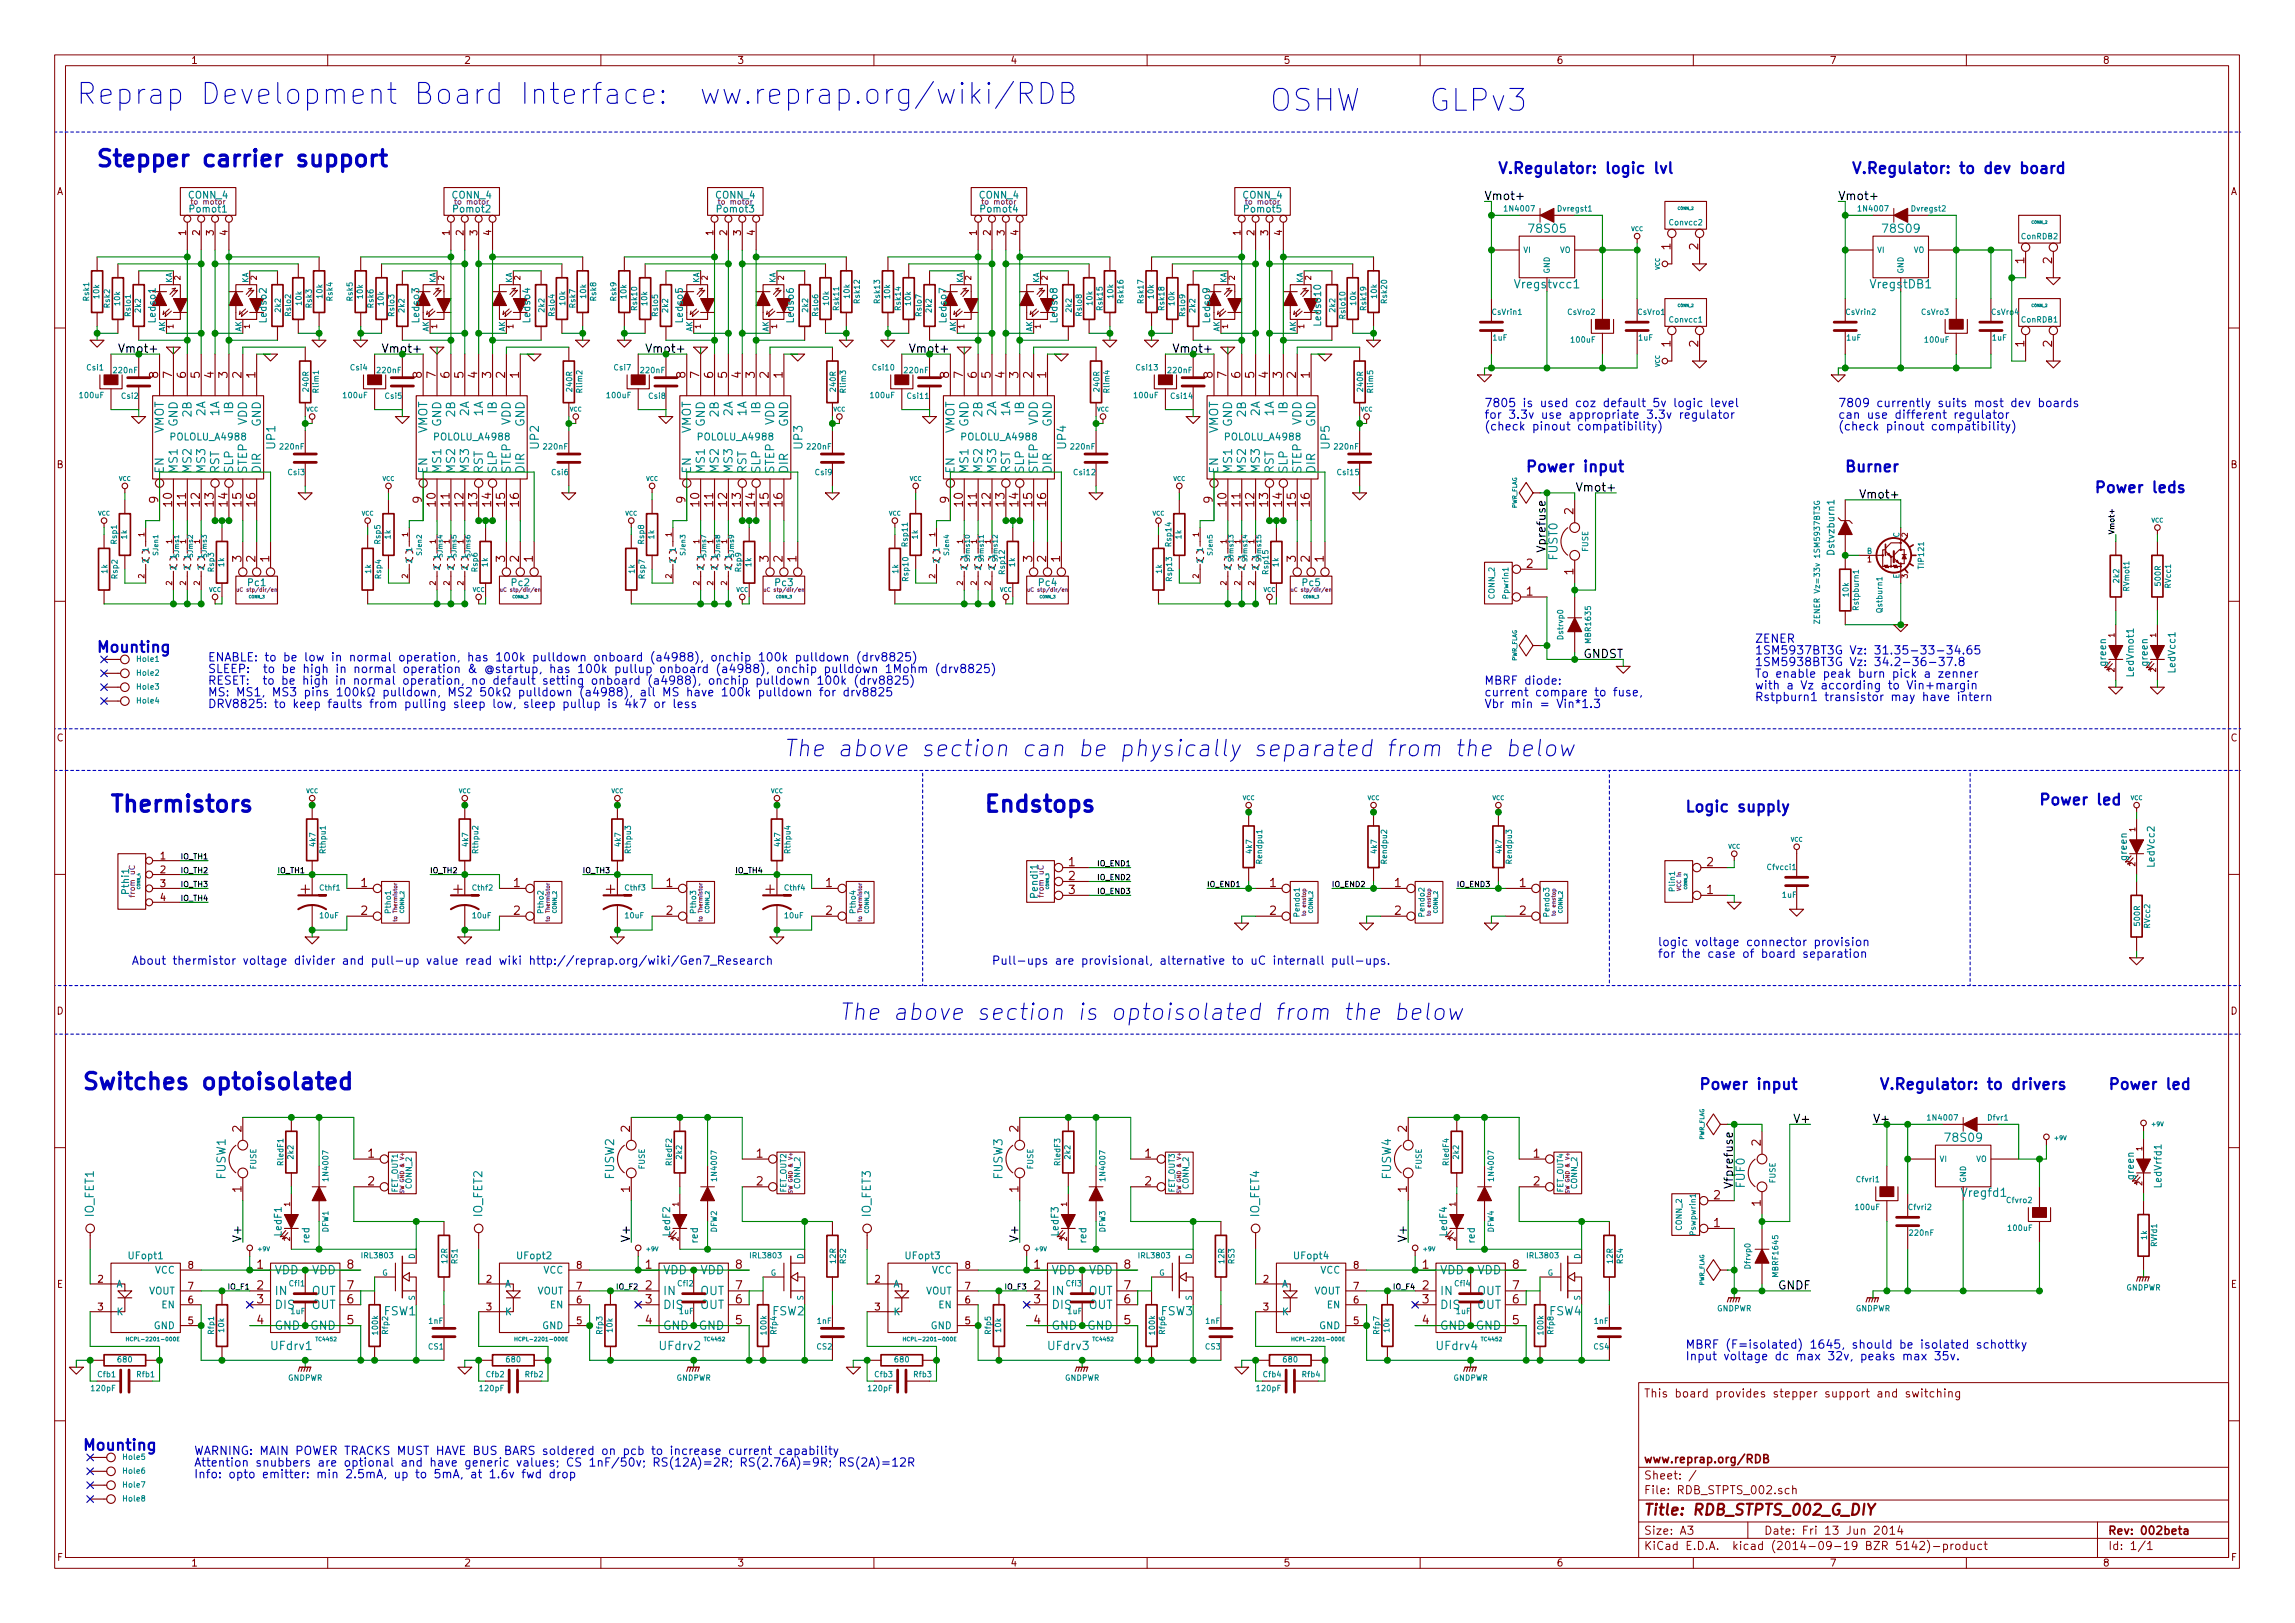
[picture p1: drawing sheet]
<svg xmlns="http://www.w3.org/2000/svg" width="420mm" height="297mm" viewBox="0 0 420 297" stroke-linecap="round" stroke-linejoin="round" font-family="sans-serif">
<defs><g id="words">
<g font-size="5.6" fill="#0000c2">
<text x="232.4" y="20.4">OSHW</text>
<text x="261.6" y="20.4">GLPv3</text>
</g>
<text font-size="5.3" fill="#0000c2" x="14" y="19.1">Reprap Development Board Interface: ww.reprap.org/wiki/RDB</text>
<g font-size="4.2" fill="#0000c2">
<text x="17.8" y="30.5">Stepper carrier support</text>
<text x="143.5" y="138.5">The above section can be physically separated from the below</text>
<text x="20.3" y="148.6">Thermistors</text>
<text x="180.3" y="148.6">Endstops</text>
<text x="153.7" y="186.7">The above section is optoisolated from the below</text>
<text x="15.2" y="199.4">Switches optoisolated</text>
</g>
<g font-size="2.8" fill="#0000c2">
<text x="274.3" y="31.8">V.Regulator: logic lvl</text>
<text x="339.1" y="31.8">V.Regulator: to dev board</text>
<text x="279.4" y="86.4">Power input</text>
<text x="337.8" y="86.4">Burner</text>
<text x="383.5" y="90.2">Power leds</text>
<text x="17.8" y="119.4">Mounting</text>
<text x="308.6" y="148.6">Logic supply</text>
<text x="373.4" y="147.4">Power led</text>
<text x="311.1" y="199.4">Power input</text>
<text x="344.2" y="199.4">V.Regulator: to drivers</text>
<text x="386.1" y="199.4">Power led</text>
<text x="15.2" y="265.5">Mounting</text>
</g>
<g font-size="2.8" fill="#840000">
<text x="55.1" y="163.6">+</text>
<text x="83" y="163.6">+</text>
<text x="110.9" y="163.6">+</text>
<text x="140.2" y="163.6">+</text>
<text x="301" y="277.3">Title: RDB_STPTS_002_G_DIY</text>
</g>
<g font-size="2.1" fill="#008400">
<text x="271.8" y="36.6">Vmot+</text>
<text x="336.5" y="36.6">Vmot+</text>
<text x="21.6" y="64.6">Vmot+</text>
<text x="69.8" y="64.6">Vmot+</text>
<text x="118.1" y="64.6">Vmot+</text>
<text x="166.4" y="64.6">Vmot+</text>
<text x="214.6" y="64.6">Vmot+</text>
</g>
<g font-size="2.1" fill="#008484">
<text x="280.1" y="42.6">78S05</text>
<text x="344.9" y="42.6">78S09</text>
<text x="277.5" y="52.8">Vregstvcc1</text>
<text x="342.6" y="52.8">VregstDB1</text>
<text x="35.1" y="76.2" transform="rotate(-90 35.1 76.2)">2B</text>
<text x="37.6" y="76.2" transform="rotate(-90 37.6 76.2)">2A</text>
<text x="40.1" y="76.2" transform="rotate(-90 40.1 76.2)">1A</text>
<text x="42.7" y="75.6" transform="rotate(-90 42.7 75.6)">IB</text>
<text x="45.2" y="77.9" transform="rotate(-90 45.2 77.9)">VDD</text>
<text x="83.3" y="76.2" transform="rotate(-90 83.3 76.2)">2B</text>
<text x="85.9" y="76.2" transform="rotate(-90 85.9 76.2)">2A</text>
<text x="88.4" y="76.2" transform="rotate(-90 88.4 76.2)">1A</text>
<text x="90.9" y="75.6" transform="rotate(-90 90.9 75.6)">IB</text>
<text x="93.5" y="77.9" transform="rotate(-90 93.5 77.9)">VDD</text>
<text x="131.6" y="76.2" transform="rotate(-90 131.6 76.2)">2B</text>
<text x="134.1" y="76.2" transform="rotate(-90 134.1 76.2)">2A</text>
<text x="136.7" y="76.2" transform="rotate(-90 136.7 76.2)">1A</text>
<text x="139.2" y="75.6" transform="rotate(-90 139.2 75.6)">IB</text>
<text x="141.7" y="77.9" transform="rotate(-90 141.7 77.9)">VDD</text>
<text x="179.8" y="76.2" transform="rotate(-90 179.8 76.2)">2B</text>
<text x="182.4" y="76.2" transform="rotate(-90 182.4 76.2)">2A</text>
<text x="184.9" y="76.2" transform="rotate(-90 184.9 76.2)">1A</text>
<text x="187.5" y="75.6" transform="rotate(-90 187.5 75.6)">IB</text>
<text x="190" y="77.9" transform="rotate(-90 190 77.9)">VDD</text>
<text x="228.1" y="76.2" transform="rotate(-90 228.1 76.2)">2B</text>
<text x="230.6" y="76.2" transform="rotate(-90 230.6 76.2)">2A</text>
<text x="233.2" y="76.2" transform="rotate(-90 233.2 76.2)">1A</text>
<text x="235.7" y="75.6" transform="rotate(-90 235.7 75.6)">IB</text>
<text x="238.3" y="77.9" transform="rotate(-90 238.3 77.9)">VDD</text>
<text x="30" y="79.6" transform="rotate(-90 30 79.6)">VMOT</text>
<text x="32.5" y="78.2" transform="rotate(-90 32.5 78.2)">GND</text>
<text x="47.8" y="78.2" transform="rotate(-90 47.8 78.2)">GND</text>
<text x="50.4" y="82.1" transform="rotate(-90 50.4 82.1)">UP1</text>
<text x="78.2" y="79.6" transform="rotate(-90 78.2 79.6)">VMOT</text>
<text x="80.8" y="78.2" transform="rotate(-90 80.8 78.2)">GND</text>
<text x="96" y="78.2" transform="rotate(-90 96 78.2)">GND</text>
<text x="98.7" y="82.1" transform="rotate(-90 98.7 82.1)">UP2</text>
<text x="126.5" y="79.6" transform="rotate(-90 126.5 79.6)">VMOT</text>
<text x="129" y="78.2" transform="rotate(-90 129 78.2)">GND</text>
<text x="144.3" y="78.2" transform="rotate(-90 144.3 78.2)">GND</text>
<text x="146.9" y="82.1" transform="rotate(-90 146.9 82.1)">UP3</text>
<text x="174.8" y="79.6" transform="rotate(-90 174.8 79.6)">VMOT</text>
<text x="177.3" y="78.2" transform="rotate(-90 177.3 78.2)">GND</text>
<text x="192.5" y="78.2" transform="rotate(-90 192.5 78.2)">GND</text>
<text x="195.2" y="82.1" transform="rotate(-90 195.2 82.1)">UP4</text>
<text x="223" y="79.6" transform="rotate(-90 223 79.6)">VMOT</text>
<text x="225.6" y="78.2" transform="rotate(-90 225.6 78.2)">GND</text>
<text x="240.8" y="78.2" transform="rotate(-90 240.8 78.2)">GND</text>
<text x="243.4" y="82.1" transform="rotate(-90 243.4 82.1)">UP5</text>
<text x="30" y="86.7" transform="rotate(-90 30 86.7)">EN</text>
<text x="32.5" y="86.7" transform="rotate(-90 32.5 86.7)">MS1</text>
<text x="35.1" y="86.7" transform="rotate(-90 35.1 86.7)">MS2</text>
<text x="37.6" y="86.7" transform="rotate(-90 37.6 86.7)">MS3</text>
<text x="40.1" y="86.7" transform="rotate(-90 40.1 86.7)">RST</text>
<text x="42.7" y="86.7" transform="rotate(-90 42.7 86.7)">SLP</text>
<text x="45.2" y="86.7" transform="rotate(-90 45.2 86.7)">STEP</text>
<text x="47.8" y="86.7" transform="rotate(-90 47.8 86.7)">DIR</text>
<text x="78.2" y="86.7" transform="rotate(-90 78.2 86.7)">EN</text>
<text x="80.8" y="86.7" transform="rotate(-90 80.8 86.7)">MS1</text>
<text x="83.3" y="86.7" transform="rotate(-90 83.3 86.7)">MS2</text>
<text x="85.9" y="86.7" transform="rotate(-90 85.9 86.7)">MS3</text>
<text x="88.4" y="86.7" transform="rotate(-90 88.4 86.7)">RST</text>
<text x="90.9" y="86.7" transform="rotate(-90 90.9 86.7)">SLP</text>
<text x="93.5" y="86.7" transform="rotate(-90 93.5 86.7)">STEP</text>
<text x="96" y="86.7" transform="rotate(-90 96 86.7)">DIR</text>
<text x="126.5" y="86.7" transform="rotate(-90 126.5 86.7)">EN</text>
<text x="129" y="86.7" transform="rotate(-90 129 86.7)">MS1</text>
<text x="131.6" y="86.7" transform="rotate(-90 131.6 86.7)">MS2</text>
<text x="134.1" y="86.7" transform="rotate(-90 134.1 86.7)">MS3</text>
<text x="136.7" y="86.7" transform="rotate(-90 136.7 86.7)">RST</text>
<text x="139.2" y="86.7" transform="rotate(-90 139.2 86.7)">SLP</text>
<text x="141.7" y="86.7" transform="rotate(-90 141.7 86.7)">STEP</text>
<text x="144.3" y="86.7" transform="rotate(-90 144.3 86.7)">DIR</text>
<text x="174.8" y="86.7" transform="rotate(-90 174.8 86.7)">EN</text>
<text x="177.3" y="86.7" transform="rotate(-90 177.3 86.7)">MS1</text>
<text x="179.8" y="86.7" transform="rotate(-90 179.8 86.7)">MS2</text>
<text x="182.4" y="86.7" transform="rotate(-90 182.4 86.7)">MS3</text>
<text x="184.9" y="86.7" transform="rotate(-90 184.9 86.7)">RST</text>
<text x="187.5" y="86.7" transform="rotate(-90 187.5 86.7)">SLP</text>
<text x="190" y="86.7" transform="rotate(-90 190 86.7)">STEP</text>
<text x="192.5" y="86.7" transform="rotate(-90 192.5 86.7)">DIR</text>
<text x="223" y="86.7" transform="rotate(-90 223 86.7)">EN</text>
<text x="225.6" y="86.7" transform="rotate(-90 225.6 86.7)">MS1</text>
<text x="228.1" y="86.7" transform="rotate(-90 228.1 86.7)">MS2</text>
<text x="230.6" y="86.7" transform="rotate(-90 230.6 86.7)">MS3</text>
<text x="233.2" y="86.7" transform="rotate(-90 233.2 86.7)">RST</text>
<text x="235.7" y="86.7" transform="rotate(-90 235.7 86.7)">SLP</text>
<text x="238.3" y="86.7" transform="rotate(-90 238.3 86.7)">STEP</text>
<text x="240.8" y="86.7" transform="rotate(-90 240.8 86.7)">DIR</text>
<text x="285.1" y="102.4" transform="rotate(-90 285.1 102.4)">FUST0</text>
<text x="356.3" y="209">78S09</text>
<text x="41.3" y="215.8" transform="rotate(-90 41.3 215.8)">FUSW1</text>
<text x="112.4" y="215.8" transform="rotate(-90 112.4 215.8)">FUSW2</text>
<text x="183.5" y="215.8" transform="rotate(-90 183.5 215.8)">FUSW3</text>
<text x="254.7" y="215.8" transform="rotate(-90 254.7 215.8)">FUSW4</text>
<text x="319.4" y="217.3" transform="rotate(-90 319.4 217.3)">FUF0</text>
<text x="359.3" y="219">Vregfd1</text>
<text x="17.2" y="222.7" transform="rotate(-90 17.2 222.7)">IO_FET1</text>
<text x="88.3" y="222.7" transform="rotate(-90 88.3 222.7)">IO_FET2</text>
<text x="159.4" y="222.7" transform="rotate(-90 159.4 222.7)">IO_FET3</text>
<text x="230.5" y="222.7" transform="rotate(-90 230.5 222.7)">IO_FET4</text>
<text x="50.3" y="233.2">VDD</text>
<text x="57" y="233.2">VDD</text>
<text x="121.4" y="233.2">VDD</text>
<text x="128.1" y="233.2">VDD</text>
<text x="192.5" y="233.2">VDD</text>
<text x="199.2" y="233.2">VDD</text>
<text x="263.7" y="233.2">VDD</text>
<text x="270.4" y="233.2">VDD</text>
<text x="50.3" y="237">IN</text>
<text x="50.3" y="239.6">DIS</text>
<text x="57" y="239.6">OUT</text>
<text x="57" y="237">OUT</text>
<text x="121.4" y="237">IN</text>
<text x="121.4" y="239.6">DIS</text>
<text x="128.1" y="239.6">OUT</text>
<text x="128.1" y="237">OUT</text>
<text x="192.5" y="237">IN</text>
<text x="192.5" y="239.6">DIS</text>
<text x="199.2" y="239.6">OUT</text>
<text x="199.2" y="237">OUT</text>
<text x="263.7" y="237">IN</text>
<text x="263.7" y="239.6">DIS</text>
<text x="270.4" y="239.6">OUT</text>
<text x="270.4" y="237">OUT</text>
<text x="50.3" y="243.4">GND</text>
<text x="56.7" y="243.4">GND</text>
<text x="70.3" y="240.7">FSW1</text>
<text x="121.4" y="243.4">GND</text>
<text x="127.9" y="243.4">GND</text>
<text x="141.4" y="240.7">FSW2</text>
<text x="192.5" y="243.4">GND</text>
<text x="199" y="243.4">GND</text>
<text x="212.5" y="240.7">FSW3</text>
<text x="263.7" y="243.4">GND</text>
<text x="270.1" y="243.4">GND</text>
<text x="283.6" y="240.7">FSW4</text>
<text x="49.7" y="247.1">UFdrv1</text>
<text x="120.8" y="247.1">UFdrv2</text>
<text x="191.9" y="247.1">UFdrv3</text>
<text x="263" y="247.1">UFdrv4</text>
</g>
<g font-size="2.1" fill="#840000">
<text x="305.8" y="45.7" transform="rotate(-90 305.8 45.7)">1</text>
<text x="310.9" y="45.7" transform="rotate(-90 310.9 45.7)">2</text>
<text x="370.6" y="48.2" transform="rotate(-90 370.6 48.2)">1</text>
<text x="375.7" y="48.2" transform="rotate(-90 375.7 48.2)">2</text>
<text x="305.8" y="63.5" transform="rotate(-90 305.8 63.5)">1</text>
<text x="310.9" y="63.5" transform="rotate(-90 310.9 63.5)">2</text>
<text x="370.6" y="63.5" transform="rotate(-90 370.6 63.5)">1</text>
<text x="375.7" y="63.5" transform="rotate(-90 375.7 63.5)">2</text>
<text x="29" y="69.2" transform="rotate(-90 29 69.2)">8</text>
<text x="31.5" y="69.2" transform="rotate(-90 31.5 69.2)">7</text>
<text x="34" y="69.2" transform="rotate(-90 34 69.2)">6</text>
<text x="36.6" y="69.2" transform="rotate(-90 36.6 69.2)">5</text>
<text x="39.1" y="69.2" transform="rotate(-90 39.1 69.2)">4</text>
<text x="41.7" y="69.2" transform="rotate(-90 41.7 69.2)">3</text>
<text x="44.2" y="69.2" transform="rotate(-90 44.2 69.2)">2</text>
<text x="46.7" y="69.2" transform="rotate(-90 46.7 69.2)">1</text>
<text x="77.2" y="69.2" transform="rotate(-90 77.2 69.2)">8</text>
<text x="79.8" y="69.2" transform="rotate(-90 79.8 69.2)">7</text>
<text x="82.3" y="69.2" transform="rotate(-90 82.3 69.2)">6</text>
<text x="84.8" y="69.2" transform="rotate(-90 84.8 69.2)">5</text>
<text x="87.4" y="69.2" transform="rotate(-90 87.4 69.2)">4</text>
<text x="89.9" y="69.2" transform="rotate(-90 89.9 69.2)">3</text>
<text x="92.5" y="69.2" transform="rotate(-90 92.5 69.2)">2</text>
<text x="95" y="69.2" transform="rotate(-90 95 69.2)">1</text>
<text x="125.5" y="69.2" transform="rotate(-90 125.5 69.2)">8</text>
<text x="128" y="69.2" transform="rotate(-90 128 69.2)">7</text>
<text x="130.6" y="69.2" transform="rotate(-90 130.6 69.2)">6</text>
<text x="133.1" y="69.2" transform="rotate(-90 133.1 69.2)">5</text>
<text x="135.6" y="69.2" transform="rotate(-90 135.6 69.2)">4</text>
<text x="138.2" y="69.2" transform="rotate(-90 138.2 69.2)">3</text>
<text x="140.7" y="69.2" transform="rotate(-90 140.7 69.2)">2</text>
<text x="143.3" y="69.2" transform="rotate(-90 143.3 69.2)">1</text>
<text x="173.7" y="69.2" transform="rotate(-90 173.7 69.2)">8</text>
<text x="176.3" y="69.2" transform="rotate(-90 176.3 69.2)">7</text>
<text x="178.8" y="69.2" transform="rotate(-90 178.8 69.2)">6</text>
<text x="181.4" y="69.2" transform="rotate(-90 181.4 69.2)">5</text>
<text x="183.9" y="69.2" transform="rotate(-90 183.9 69.2)">4</text>
<text x="186.4" y="69.2" transform="rotate(-90 186.4 69.2)">3</text>
<text x="189" y="69.2" transform="rotate(-90 189 69.2)">2</text>
<text x="191.5" y="69.2" transform="rotate(-90 191.5 69.2)">1</text>
<text x="222" y="69.2" transform="rotate(-90 222 69.2)">8</text>
<text x="224.5" y="69.2" transform="rotate(-90 224.5 69.2)">7</text>
<text x="227.1" y="69.2" transform="rotate(-90 227.1 69.2)">6</text>
<text x="229.6" y="69.2" transform="rotate(-90 229.6 69.2)">5</text>
<text x="232.2" y="69.2" transform="rotate(-90 232.2 69.2)">4</text>
<text x="234.7" y="69.2" transform="rotate(-90 234.7 69.2)">3</text>
<text x="237.2" y="69.2" transform="rotate(-90 237.2 69.2)">2</text>
<text x="239.8" y="69.2" transform="rotate(-90 239.8 69.2)">1</text>
<text x="29" y="92.1" transform="rotate(-90 29 92.1)">9</text>
<text x="31.5" y="92.6" transform="rotate(-90 31.5 92.6)">10</text>
<text x="34" y="92.6" transform="rotate(-90 34 92.6)">11</text>
<text x="36.6" y="92.6" transform="rotate(-90 36.6 92.6)">12</text>
<text x="39.1" y="92.6" transform="rotate(-90 39.1 92.6)">13</text>
<text x="41.7" y="92.6" transform="rotate(-90 41.7 92.6)">14</text>
<text x="44.2" y="92.6" transform="rotate(-90 44.2 92.6)">15</text>
<text x="46.7" y="92.6" transform="rotate(-90 46.7 92.6)">16</text>
<text x="77.2" y="92.1" transform="rotate(-90 77.2 92.1)">9</text>
<text x="79.8" y="92.6" transform="rotate(-90 79.8 92.6)">10</text>
<text x="82.3" y="92.6" transform="rotate(-90 82.3 92.6)">11</text>
<text x="84.8" y="92.6" transform="rotate(-90 84.8 92.6)">12</text>
<text x="87.4" y="92.6" transform="rotate(-90 87.4 92.6)">13</text>
<text x="89.9" y="92.6" transform="rotate(-90 89.9 92.6)">14</text>
<text x="92.5" y="92.6" transform="rotate(-90 92.5 92.6)">15</text>
<text x="95" y="92.6" transform="rotate(-90 95 92.6)">16</text>
<text x="125.5" y="92.1" transform="rotate(-90 125.5 92.1)">9</text>
<text x="128" y="92.6" transform="rotate(-90 128 92.6)">10</text>
<text x="130.6" y="92.6" transform="rotate(-90 130.6 92.6)">11</text>
<text x="133.1" y="92.6" transform="rotate(-90 133.1 92.6)">12</text>
<text x="135.6" y="92.6" transform="rotate(-90 135.6 92.6)">13</text>
<text x="138.2" y="92.6" transform="rotate(-90 138.2 92.6)">14</text>
<text x="140.7" y="92.6" transform="rotate(-90 140.7 92.6)">15</text>
<text x="143.3" y="92.6" transform="rotate(-90 143.3 92.6)">16</text>
<text x="173.7" y="92.1" transform="rotate(-90 173.7 92.1)">9</text>
<text x="176.3" y="92.6" transform="rotate(-90 176.3 92.6)">10</text>
<text x="178.8" y="92.6" transform="rotate(-90 178.8 92.6)">11</text>
<text x="181.4" y="92.6" transform="rotate(-90 181.4 92.6)">12</text>
<text x="183.9" y="92.6" transform="rotate(-90 183.9 92.6)">13</text>
<text x="186.4" y="92.6" transform="rotate(-90 186.4 92.6)">14</text>
<text x="189" y="92.6" transform="rotate(-90 189 92.6)">15</text>
<text x="191.5" y="92.6" transform="rotate(-90 191.5 92.6)">16</text>
<text x="222" y="92.1" transform="rotate(-90 222 92.1)">9</text>
<text x="224.5" y="92.6" transform="rotate(-90 224.5 92.6)">10</text>
<text x="227.1" y="92.6" transform="rotate(-90 227.1 92.6)">11</text>
<text x="229.6" y="92.6" transform="rotate(-90 229.6 92.6)">12</text>
<text x="232.2" y="92.6" transform="rotate(-90 232.2 92.6)">13</text>
<text x="234.7" y="92.6" transform="rotate(-90 234.7 92.6)">14</text>
<text x="237.2" y="92.6" transform="rotate(-90 237.2 92.6)">15</text>
<text x="239.8" y="92.6" transform="rotate(-90 239.8 92.6)">16</text>
<text x="288" y="94.1" transform="rotate(-90 288 94.1)">2</text>
<text x="44.2" y="102.9" transform="rotate(-90 44.2 102.9)">3</text>
<text x="46.7" y="102.9" transform="rotate(-90 46.7 102.9)">2</text>
<text x="49.3" y="102.9" transform="rotate(-90 49.3 102.9)">1</text>
<text x="92.5" y="102.9" transform="rotate(-90 92.5 102.9)">3</text>
<text x="95" y="102.9" transform="rotate(-90 95 102.9)">2</text>
<text x="97.5" y="102.9" transform="rotate(-90 97.5 102.9)">1</text>
<text x="140.7" y="102.9" transform="rotate(-90 140.7 102.9)">3</text>
<text x="143.3" y="102.9" transform="rotate(-90 143.3 102.9)">2</text>
<text x="145.8" y="102.9" transform="rotate(-90 145.8 102.9)">1</text>
<text x="189" y="102.9" transform="rotate(-90 189 102.9)">3</text>
<text x="191.5" y="102.9" transform="rotate(-90 191.5 102.9)">2</text>
<text x="194.1" y="102.9" transform="rotate(-90 194.1 102.9)">1</text>
<text x="237.2" y="102.9" transform="rotate(-90 237.2 102.9)">3</text>
<text x="239.8" y="102.9" transform="rotate(-90 239.8 102.9)">2</text>
<text x="242.3" y="102.9" transform="rotate(-90 242.3 102.9)">1</text>
<text x="279.5" y="103.9">2</text>
<text x="288" y="105.2" transform="rotate(-90 288 105.2)">1</text>
<text x="279.5" y="109">1</text>
<text x="195.6" y="158.5">1</text>
<text x="195.6" y="161.1">2</text>
<text x="312.5" y="158.5">2</text>
<text x="66.1" y="162.3">1</text>
<text x="66.1" y="167.4">2</text>
<text x="94" y="162.3">1</text>
<text x="94" y="167.4">2</text>
<text x="122" y="162.3">1</text>
<text x="122" y="167.4">2</text>
<text x="151.2" y="162.3">1</text>
<text x="151.2" y="167.4">2</text>
<text x="195.6" y="163.6">3</text>
<text x="232.5" y="162.3">1</text>
<text x="232.5" y="167.4">2</text>
<text x="255.3" y="162.3">1</text>
<text x="255.3" y="167.4">2</text>
<text x="278.2" y="162.3">1</text>
<text x="278.2" y="167.4">2</text>
<text x="312.5" y="163.6">1</text>
<text x="44.2" y="207.2" transform="rotate(-90 44.2 207.2)">2</text>
<text x="115.3" y="207.2" transform="rotate(-90 115.3 207.2)">2</text>
<text x="186.4" y="207.2" transform="rotate(-90 186.4 207.2)">2</text>
<text x="257.6" y="207.2" transform="rotate(-90 257.6 207.2)">2</text>
<text x="322.3" y="209.7" transform="rotate(-90 322.3 209.7)">2</text>
<text x="67.4" y="211.9">1</text>
<text x="138.5" y="211.9">1</text>
<text x="209.6" y="211.9">1</text>
<text x="280.7" y="211.9">1</text>
<text x="44.2" y="218.2" transform="rotate(-90 44.2 218.2)">1</text>
<text x="67.4" y="217">2</text>
<text x="115.3" y="218.2" transform="rotate(-90 115.3 218.2)">1</text>
<text x="138.5" y="217">2</text>
<text x="186.4" y="218.2" transform="rotate(-90 186.4 218.2)">1</text>
<text x="209.6" y="217">2</text>
<text x="257.6" y="218.2" transform="rotate(-90 257.6 218.2)">1</text>
<text x="280.7" y="217">2</text>
<text x="313.7" y="219.5">2</text>
<text x="322.3" y="220.8" transform="rotate(-90 322.3 220.8)">1</text>
<text x="313.7" y="224.6">1</text>
<text x="47" y="232.2">1</text>
<text x="63.6" y="232.2">8</text>
<text x="118.2" y="232.2">1</text>
<text x="134.7" y="232.2">8</text>
<text x="189.3" y="232.2">1</text>
<text x="205.8" y="232.2">8</text>
<text x="260.4" y="232.2">1</text>
<text x="276.9" y="232.2">8</text>
<text x="47" y="236">2</text>
<text x="47" y="238.5">3</text>
<text x="63.6" y="238.5">6</text>
<text x="63.6" y="236">7</text>
<text x="118.2" y="236">2</text>
<text x="118.2" y="238.5">3</text>
<text x="134.7" y="238.5">6</text>
<text x="134.7" y="236">7</text>
<text x="189.3" y="236">2</text>
<text x="189.3" y="238.5">3</text>
<text x="205.8" y="238.5">6</text>
<text x="205.8" y="236">7</text>
<text x="260.4" y="236">2</text>
<text x="260.4" y="238.5">3</text>
<text x="276.9" y="238.5">6</text>
<text x="276.9" y="236">7</text>
<text x="47" y="242.4">4</text>
<text x="63.6" y="242.4">5</text>
<text x="118.2" y="242.4">4</text>
<text x="134.7" y="242.4">5</text>
<text x="189.3" y="242.4">4</text>
<text x="205.8" y="242.4">5</text>
<text x="260.4" y="242.4">4</text>
<text x="276.9" y="242.4">5</text>
<text x="301" y="255.8">This board provides stepper support and switching</text>
<text x="301" y="267.8">www.reprap.org/RDB</text>
<text x="301" y="273.5">File: RDB_STPTS_002.sch</text>
<text x="301" y="270.8">Sheet: /</text>
<text x="301" y="280.9">Size: A3</text>
<text x="323" y="280.9">Date: Fri 13 Jun 2014</text>
<text x="386" y="280.9">Rev: 002beta</text>
<text x="301" y="283.7">KiCad E.D.A. kicad (2014-09-19 BZR 5142)-product</text>
<text x="386" y="283.7">Id: 1/1</text>
</g>
<g font-size="2.1" fill="#0000c2">
<text x="271.8" y="74.5">7805 is used coz default 5v logic level</text>
<text x="271.8" y="76.6">for 3.3v use appropriate 3.3v regulator</text>
<text x="336.5" y="74.5">7809 currently suits most dev boards</text>
<text x="336.5" y="76.6">can use different regulator</text>
<text x="271.8" y="78.8">(check pinout compatibility)</text>
<text x="336.5" y="78.8">(check pinout compatibility)</text>
<text x="321.3" y="117.6">ZENER</text>
<text x="321.3" y="119.8">1SM5937BT3G Vz: 31.35-33-34.65</text>
<text x="38.1" y="121">ENABLE: to be low in normal operation, has 100k pulldown onboard (a4988), onchip 100k pulldown (drv8825)</text>
<text x="38.1" y="123.2">SLEEP: to be high in normal operation &amp; @startup, has 100k pullup onboard (a4988), onchip pulldown 1Mohm (drv8825)</text>
<text x="38.1" y="125.3">RESET: to be high in normal operation, no default setting onboard (a4988), onchip pulldown 100k (drv8825)</text>
<text x="271.8" y="125.3">MBRF diode:</text>
<text x="321.3" y="121.9">1SM5938BT3G Vz: 34.2-36-37.8</text>
<text x="321.3" y="124">To enable peak burn pick a zenner</text>
<text x="38.1" y="127.4">MS: MS1, MS3 pins 100k pulldown, MS2 50k pulldown (a4988), all MS have 100k pulldown for drv8825</text>
<text x="38.1" y="129.6">DRV8825: to keep faults from pulling sleep low, sleep pullup is 4k7 or less</text>
<text x="271.8" y="127.4">current compare to fuse,</text>
<text x="271.8" y="129.6">Vbr min = Vin*1.3</text>
<text x="321.3" y="126.2">with a Vz according to Vin+margin</text>
<text x="321.3" y="128.3">Rstpburn1 transistor may have intern</text>
<text x="303.5" y="173.2">logic voltage connector provision</text>
<text x="24.1" y="176.6">About thermistor voltage divider and pull-up value read wiki http://reprap.org/wiki/Gen7_Research</text>
<text x="181.6" y="176.6">Pull-ups are provisional, alternative to uC internall pull-ups.</text>
<text x="303.5" y="175.3">for the case of board separation</text>
<text x="308.6" y="246.8">MBRF (F=isolated) 1645, should be isolated schottky</text>
<text x="308.6" y="249">Input voltage dc max 32v, peaks max 35v.</text>
<text x="35.6" y="266.3">WARNING: MAIN POWER TRACKS MUST HAVE BUS BARS soldered on pcb to increase current capability</text>
<text x="35.6" y="268.4">Attention snubbers are optional and have generic values; CS 1nF/50v; RS(12A)=2R; RS(2.76A)=9R; RS(2A)=12R</text>
<text x="35.6" y="270.5">Info: opto emitter: min 2.5mA, up to 5mA, at 1.6v fwd drop</text>
</g>
<g font-size="2.1">
<text x="289.4" y="90">Vmot+</text>
<text x="340.4" y="91.2">Vmot+</text>
<text x="283" y="100.6" transform="rotate(-90 283 100.6)">Vprefuse</text>
<text x="289.8" y="120.4">GNDST</text>
<text x="328.8" y="205.5">V+</text>
<text x="342.9" y="205.5">V+</text>
<text x="317.2" y="216.8" transform="rotate(-90 317.2 216.8)">Vfprefuse</text>
<text x="44.2" y="227.4" transform="rotate(-90 44.2 227.4)">V+</text>
<text x="115.3" y="227.4" transform="rotate(-90 115.3 227.4)">V+</text>
<text x="186.4" y="227.4" transform="rotate(-90 186.4 227.4)">V+</text>
<text x="257.6" y="227.4" transform="rotate(-90 257.6 227.4)">V+</text>
<text x="325.5" y="236">GNDF</text>
</g>
<g font-size="1.8" fill="#840000">
<text x="35" y="11.7">1</text>
<text x="85" y="11.7">2</text>
<text x="135" y="11.7">3</text>
<text x="185" y="11.7">4</text>
<text x="235" y="11.7">5</text>
<text x="285" y="11.7">6</text>
<text x="335" y="11.7">7</text>
<text x="385" y="11.7">8</text>
<text x="10.4" y="35.7">A</text>
<text x="408.4" y="35.7">A</text>
<text x="34" y="43.1" transform="rotate(-90 34 43.1)">1</text>
<text x="36.6" y="43.1" transform="rotate(-90 36.6 43.1)">2</text>
<text x="39.1" y="43.1" transform="rotate(-90 39.1 43.1)">3</text>
<text x="41.7" y="43.1" transform="rotate(-90 41.7 43.1)">4</text>
<text x="82.3" y="43.1" transform="rotate(-90 82.3 43.1)">1</text>
<text x="84.8" y="43.1" transform="rotate(-90 84.8 43.1)">2</text>
<text x="87.4" y="43.1" transform="rotate(-90 87.4 43.1)">3</text>
<text x="89.9" y="43.1" transform="rotate(-90 89.9 43.1)">4</text>
<text x="130.6" y="43.1" transform="rotate(-90 130.6 43.1)">1</text>
<text x="133.1" y="43.1" transform="rotate(-90 133.1 43.1)">2</text>
<text x="135.6" y="43.1" transform="rotate(-90 135.6 43.1)">3</text>
<text x="138.2" y="43.1" transform="rotate(-90 138.2 43.1)">4</text>
<text x="178.8" y="43.1" transform="rotate(-90 178.8 43.1)">1</text>
<text x="181.4" y="43.1" transform="rotate(-90 181.4 43.1)">2</text>
<text x="183.9" y="43.1" transform="rotate(-90 183.9 43.1)">3</text>
<text x="186.4" y="43.1" transform="rotate(-90 186.4 43.1)">4</text>
<text x="227.1" y="43.1" transform="rotate(-90 227.1 43.1)">1</text>
<text x="229.6" y="43.1" transform="rotate(-90 229.6 43.1)">2</text>
<text x="232.2" y="43.1" transform="rotate(-90 232.2 43.1)">3</text>
<text x="234.7" y="43.1" transform="rotate(-90 234.7 43.1)">4</text>
<text x="10.4" y="85.7">B</text>
<text x="408.4" y="85.7">B</text>
<text x="10.4" y="135.7">C</text>
<text x="408.4" y="135.7">C</text>
<text x="29.4" y="157.3">1</text>
<text x="29.4" y="159.8">2</text>
<text x="29.4" y="162.3">3</text>
<text x="29.4" y="164.9">4</text>
<text x="10.4" y="185.7">D</text>
<text x="408.4" y="185.7">D</text>
<text x="34.4" y="232.2">8</text>
<text x="105.6" y="232.2">8</text>
<text x="176.7" y="232.2">8</text>
<text x="247.8" y="232.2">8</text>
<text x="10.4" y="235.7">E</text>
<text x="17.9" y="234.7">2</text>
<text x="17.9" y="239.8">3</text>
<text x="34.4" y="238.5">6</text>
<text x="34.4" y="236">7</text>
<text x="89.1" y="234.7">2</text>
<text x="89.1" y="239.8">3</text>
<text x="105.6" y="238.5">6</text>
<text x="105.6" y="236">7</text>
<text x="160.2" y="234.7">2</text>
<text x="160.2" y="239.8">3</text>
<text x="176.7" y="238.5">6</text>
<text x="176.7" y="236">7</text>
<text x="231.3" y="234.7">2</text>
<text x="231.3" y="239.8">3</text>
<text x="247.8" y="238.5">6</text>
<text x="247.8" y="236">7</text>
<text x="408.4" y="235.7">E</text>
<text x="34.4" y="242.4">5</text>
<text x="105.6" y="242.4">5</text>
<text x="176.7" y="242.4">5</text>
<text x="247.8" y="242.4">5</text>
<text x="10.5" y="285.7">F</text>
<text x="35" y="286.7">1</text>
<text x="85" y="286.7">2</text>
<text x="135" y="286.7">3</text>
<text x="185" y="286.7">4</text>
<text x="235" y="286.7">5</text>
<text x="285" y="286.7">6</text>
<text x="335" y="286.7">7</text>
<text x="385" y="286.7">8</text>
<text x="408.5" y="285.7">F</text>
</g>
<g font-size="1.8" fill="#840084">
<text x="34.5" y="36.3">CONN_4</text>
<text x="82.8" y="36.3">CONN_4</text>
<text x="131" y="36.3">CONN_4</text>
<text x="179.3" y="36.3">CONN_4</text>
<text x="227.6" y="36.3">CONN_4</text>
<text x="45.4" y="107.3">Pc1</text>
<text x="93.7" y="107.3">Pc2</text>
<text x="141.9" y="107.3">Pc3</text>
<text x="190.2" y="107.3">Pc4</text>
<text x="238.5" y="107.3">Pc5</text>
<text x="23.6" y="163.5" transform="rotate(-90 23.6 163.5)">Pthi1</text>
</g>
<g font-size="1.8" fill="#008484">
<text x="34.9" y="38.9">Pomot1</text>
<text x="83.1" y="38.9">Pomot2</text>
<text x="131.4" y="38.9">Pomot3</text>
<text x="179.7" y="38.9">Pomot4</text>
<text x="227.9" y="38.9">Pomot5</text>
<text x="28.5" y="59" transform="rotate(-90 28.5 59)">Ledso1</text>
<text x="48.8" y="59" transform="rotate(-90 48.8 59)">Ledso2</text>
<text x="76.7" y="59" transform="rotate(-90 76.7 59)">Ledso3</text>
<text x="97.1" y="59" transform="rotate(-90 97.1 59)">Ledso4</text>
<text x="125" y="59" transform="rotate(-90 125 59)">Ledso5</text>
<text x="145.3" y="59" transform="rotate(-90 145.3 59)">Ledso6</text>
<text x="173.3" y="59" transform="rotate(-90 173.3 59)">Ledso7</text>
<text x="193.6" y="59" transform="rotate(-90 193.6 59)">Ledso8</text>
<text x="221.5" y="59" transform="rotate(-90 221.5 59)">Ledso9</text>
<text x="241.8" y="59.5" transform="rotate(-90 241.8 59.5)">Ledso10</text>
<text x="31.3" y="80.6">POLOLU_A4988</text>
<text x="79.6" y="80.6">POLOLU_A4988</text>
<text x="127.8" y="80.6">POLOLU_A4988</text>
<text x="176.1" y="80.6">POLOLU_A4988</text>
<text x="224.4" y="80.6">POLOLU_A4988</text>
<text x="335.8" y="101.3" transform="rotate(-90 335.8 101.3)">Dstvzburn1</text>
<text x="385.5" y="121.8" transform="rotate(-90 385.5 121.8)">green</text>
<text x="390.6" y="123.7" transform="rotate(-90 390.6 123.7)">LedVmot1</text>
<text x="393.2" y="121.8" transform="rotate(-90 393.2 121.8)">green</text>
<text x="398.2" y="123" transform="rotate(-90 398.2 123)">LedVcc1</text>
<text x="389.4" y="157.4" transform="rotate(-90 389.4 157.4)">green</text>
<text x="394.4" y="158.6" transform="rotate(-90 394.4 158.6)">LedVcc2</text>
<text x="190" y="164.2" transform="rotate(-90 190 164.2)">Pendi1</text>
<text x="390.6" y="215.8" transform="rotate(-90 390.6 215.8)">green</text>
<text x="395.7" y="217.2" transform="rotate(-90 395.7 217.2)">LedVrfd1</text>
<text x="51.5" y="226.1" transform="rotate(-90 51.5 226.1)">LedF1</text>
<text x="56.6" y="227.5" transform="rotate(-90 56.6 227.5)">red</text>
<text x="122.7" y="226.1" transform="rotate(-90 122.7 226.1)">LedF2</text>
<text x="127.7" y="227.5" transform="rotate(-90 127.7 227.5)">red</text>
<text x="193.8" y="226.1" transform="rotate(-90 193.8 226.1)">LedF3</text>
<text x="198.9" y="227.5" transform="rotate(-90 198.9 227.5)">red</text>
<text x="264.9" y="226.1" transform="rotate(-90 264.9 226.1)">LedF4</text>
<text x="270" y="227.5" transform="rotate(-90 270 227.5)">red</text>
<text x="23.6" y="230.4">UFopt1</text>
<text x="28.3" y="233.1">VCC</text>
<text x="94.7" y="230.4">UFopt2</text>
<text x="99.4" y="233.1">VCC</text>
<text x="165.9" y="230.4">UFopt3</text>
<text x="170.5" y="233.1">VCC</text>
<text x="237" y="230.4">UFopt4</text>
<text x="241.6" y="233.1">VCC</text>
<text x="21.3" y="235.6">A</text>
<text x="27.1" y="236.9">VOUT</text>
<text x="29.5" y="239.4">EN</text>
<text x="92.5" y="235.6">A</text>
<text x="98.2" y="236.9">VOUT</text>
<text x="100.7" y="239.4">EN</text>
<text x="163.6" y="235.6">A</text>
<text x="169.3" y="236.9">VOUT</text>
<text x="171.8" y="239.4">EN</text>
<text x="234.7" y="235.6">A</text>
<text x="240.5" y="236.9">VOUT</text>
<text x="242.9" y="239.4">EN</text>
<text x="21.3" y="240.7">K</text>
<text x="28.1" y="243.2">GND</text>
<text x="92.5" y="240.7">K</text>
<text x="99.2" y="243.2">GND</text>
<text x="163.6" y="240.7">K</text>
<text x="170.3" y="243.2">GND</text>
<text x="234.7" y="240.7">K</text>
<text x="241.4" y="243.2">GND</text>
</g>
<g font-size="1.4" fill="#840084">
<text x="35.3" y="37.4">to motor</text>
<text x="83.5" y="37.4">to motor</text>
<text x="131.8" y="37.4">to motor</text>
<text x="180.1" y="37.4">to motor</text>
<text x="228.3" y="37.4">to motor</text>
<text x="24.7" y="163.9" transform="rotate(-90 24.7 163.9)">from uC</text>
<text x="71.6" y="167.1" transform="rotate(-90 71.6 167.1)">Ptho1</text>
<text x="99.5" y="167.1" transform="rotate(-90 99.5 167.1)">Ptho2</text>
<text x="127.4" y="167.1" transform="rotate(-90 127.4 167.1)">Ptho3</text>
<text x="156.6" y="167.1" transform="rotate(-90 156.6 167.1)">Ptho4</text>
<text x="191.1" y="163.9" transform="rotate(-90 191.1 163.9)">from uC</text>
</g>
<g font-size="1.4" fill="#008484">
<text x="275.7" y="38.7">1N4007</text>
<text x="285.3" y="38.7">Dvregst1</text>
<text x="305.7" y="41.2">Convcc2</text>
<text x="340.4" y="38.7">1N4007</text>
<text x="350" y="38.7">Dvregst2</text>
<text x="278.9" y="46.3">VI</text>
<text x="285.5" y="46.3">VO</text>
<text x="343.7" y="46.3">VI</text>
<text x="350.2" y="46.3">VO</text>
<text x="370.1" y="43.8">ConRDB2</text>
<text x="31.5" y="51.9" transform="rotate(-90 31.5 51.9)">KA</text>
<text x="45.5" y="51.9" transform="rotate(-90 45.5 51.9)">KA</text>
<text x="79.8" y="51.9" transform="rotate(-90 79.8 51.9)">KA</text>
<text x="93.7" y="51.9" transform="rotate(-90 93.7 51.9)">KA</text>
<text x="128" y="51.9" transform="rotate(-90 128 51.9)">KA</text>
<text x="142" y="51.9" transform="rotate(-90 142 51.9)">KA</text>
<text x="176.3" y="51.9" transform="rotate(-90 176.3 51.9)">KA</text>
<text x="190.2" y="51.9" transform="rotate(-90 190.2 51.9)">KA</text>
<text x="224.5" y="51.9" transform="rotate(-90 224.5 51.9)">KA</text>
<text x="238.5" y="51.9" transform="rotate(-90 238.5 51.9)">KA</text>
<text x="283.7" y="50.1" transform="rotate(-90 283.7 50.1)">GND</text>
<text x="348.5" y="50.1" transform="rotate(-90 348.5 50.1)">GND</text>
<text x="16.3" y="55.1" transform="rotate(-90 16.3 55.1)">Rsk1</text>
<text x="18.2" y="54.6" transform="rotate(-90 18.2 54.6)">10k</text>
<text x="20.1" y="56.3" transform="rotate(-90 20.1 56.3)">Rsk2</text>
<text x="22" y="55.8" transform="rotate(-90 22 55.8)">10k</text>
<text x="23.9" y="57.8" transform="rotate(-90 23.9 57.8)">Rslo1</text>
<text x="25.8" y="57.1" transform="rotate(-90 25.8 57.1)">2k2</text>
<text x="51.4" y="57.1" transform="rotate(-90 51.4 57.1)">2k2</text>
<text x="53.3" y="57.8" transform="rotate(-90 53.3 57.8)">Rslo2</text>
<text x="55.2" y="55.8" transform="rotate(-90 55.2 55.8)">10k</text>
<text x="57.1" y="56.3" transform="rotate(-90 57.1 56.3)">Rsk3</text>
<text x="59" y="54.5" transform="rotate(-90 59 54.5)">10k</text>
<text x="60.9" y="55.1" transform="rotate(-90 60.9 55.1)">Rsk4</text>
<text x="64.6" y="55.1" transform="rotate(-90 64.6 55.1)">Rsk5</text>
<text x="66.4" y="54.6" transform="rotate(-90 66.4 54.6)">10k</text>
<text x="68.4" y="56.3" transform="rotate(-90 68.4 56.3)">Rsk6</text>
<text x="70.2" y="55.8" transform="rotate(-90 70.2 55.8)">10k</text>
<text x="72.2" y="57.8" transform="rotate(-90 72.2 57.8)">Rslo3</text>
<text x="74" y="57.1" transform="rotate(-90 74 57.1)">2k2</text>
<text x="99.7" y="57.1" transform="rotate(-90 99.7 57.1)">2k2</text>
<text x="101.5" y="57.8" transform="rotate(-90 101.5 57.8)">Rslo4</text>
<text x="103.5" y="55.8" transform="rotate(-90 103.5 55.8)">10k</text>
<text x="105.3" y="56.3" transform="rotate(-90 105.3 56.3)">Rsk7</text>
<text x="107.3" y="54.5" transform="rotate(-90 107.3 54.5)">10k</text>
<text x="109.1" y="55.1" transform="rotate(-90 109.1 55.1)">Rsk8</text>
<text x="112.8" y="55.1" transform="rotate(-90 112.8 55.1)">Rsk9</text>
<text x="114.7" y="54.6" transform="rotate(-90 114.7 54.6)">10k</text>
<text x="116.6" y="56.7" transform="rotate(-90 116.6 56.7)">Rsk10</text>
<text x="118.5" y="55.8" transform="rotate(-90 118.5 55.8)">10k</text>
<text x="120.4" y="57.8" transform="rotate(-90 120.4 57.8)">Rslo5</text>
<text x="122.3" y="57.1" transform="rotate(-90 122.3 57.1)">2k2</text>
<text x="147.9" y="57.1" transform="rotate(-90 147.9 57.1)">2k2</text>
<text x="149.8" y="57.8" transform="rotate(-90 149.8 57.8)">Rslo6</text>
<text x="151.7" y="55.8" transform="rotate(-90 151.7 55.8)">10k</text>
<text x="153.6" y="56.7" transform="rotate(-90 153.6 56.7)">Rsk11</text>
<text x="155.5" y="54.5" transform="rotate(-90 155.5 54.5)">10k</text>
<text x="157.4" y="55.5" transform="rotate(-90 157.4 55.5)">Rsk12</text>
<text x="161.1" y="55.5" transform="rotate(-90 161.1 55.5)">Rsk13</text>
<text x="162.9" y="54.6" transform="rotate(-90 162.9 54.6)">10k</text>
<text x="164.9" y="56.7" transform="rotate(-90 164.9 56.7)">Rsk14</text>
<text x="166.8" y="55.8" transform="rotate(-90 166.8 55.8)">10k</text>
<text x="168.7" y="57.8" transform="rotate(-90 168.7 57.8)">Rslo7</text>
<text x="170.6" y="57.1" transform="rotate(-90 170.6 57.1)">2k2</text>
<text x="196.2" y="57.1" transform="rotate(-90 196.2 57.1)">2k2</text>
<text x="198" y="57.8" transform="rotate(-90 198 57.8)">Rslo8</text>
<text x="200" y="55.8" transform="rotate(-90 200 55.8)">10k</text>
<text x="201.9" y="56.7" transform="rotate(-90 201.9 56.7)">Rsk15</text>
<text x="203.8" y="54.5" transform="rotate(-90 203.8 54.5)">10k</text>
<text x="205.7" y="55.5" transform="rotate(-90 205.7 55.5)">Rsk16</text>
<text x="209.3" y="55.5" transform="rotate(-90 209.3 55.5)">Rsk17</text>
<text x="211.2" y="54.6" transform="rotate(-90 211.2 54.6)">10k</text>
<text x="213.2" y="56.7" transform="rotate(-90 213.2 56.7)">Rsk18</text>
<text x="215" y="55.8" transform="rotate(-90 215 55.8)">10k</text>
<text x="217" y="57.8" transform="rotate(-90 217 57.8)">Rslo9</text>
<text x="218.8" y="57.1" transform="rotate(-90 218.8 57.1)">2k2</text>
<text x="244.4" y="57.1" transform="rotate(-90 244.4 57.1)">2k2</text>
<text x="246.3" y="58.2" transform="rotate(-90 246.3 58.2)">Rslo10</text>
<text x="248.3" y="55.8" transform="rotate(-90 248.3 55.8)">10k</text>
<text x="250.1" y="56.7" transform="rotate(-90 250.1 56.7)">Rsk19</text>
<text x="252.1" y="54.5" transform="rotate(-90 252.1 54.5)">10k</text>
<text x="253.9" y="55.5" transform="rotate(-90 253.9 55.5)">Rsk20</text>
<text x="273.2" y="57.6">CsVrin1</text>
<text x="287" y="57.6">CsVro2</text>
<text x="299.8" y="57.6">CsVro1</text>
<text x="305.7" y="59">Convcc1</text>
<text x="338" y="57.6">CsVrin2</text>
<text x="351.8" y="57.6">CsVro3</text>
<text x="364.6" y="57.6">CsVro4</text>
<text x="370.1" y="59">ConRDB1</text>
<text x="30.2" y="60.7" transform="rotate(-90 30.2 60.7)">AK</text>
<text x="44.2" y="60.7" transform="rotate(-90 44.2 60.7)">AK</text>
<text x="78.5" y="60.7" transform="rotate(-90 78.5 60.7)">AK</text>
<text x="92.5" y="60.7" transform="rotate(-90 92.5 60.7)">AK</text>
<text x="126.7" y="60.7" transform="rotate(-90 126.7 60.7)">AK</text>
<text x="140.7" y="60.7" transform="rotate(-90 140.7 60.7)">AK</text>
<text x="175" y="60.7" transform="rotate(-90 175 60.7)">AK</text>
<text x="189" y="60.7" transform="rotate(-90 189 60.7)">AK</text>
<text x="223.3" y="60.7" transform="rotate(-90 223.3 60.7)">AK</text>
<text x="237.2" y="60.7" transform="rotate(-90 237.2 60.7)">AK</text>
<text x="273.3" y="62.3">1uF</text>
<text x="287.7" y="62.7">100uF</text>
<text x="300" y="62.3">1uF</text>
<text x="338.1" y="62.3">1uF</text>
<text x="352.5" y="62.7">100uF</text>
<text x="364.8" y="62.3">1uF</text>
<text x="15.9" y="67.8">Csi1</text>
<text x="20.9" y="68.3">220nF</text>
<text x="56.5" y="71.5" transform="rotate(-90 56.5 71.5)">240R</text>
<text x="58.3" y="71.8" transform="rotate(-90 58.3 71.8)">Rlim1</text>
<text x="64.2" y="67.8">Csi4</text>
<text x="69.1" y="68.3">220nF</text>
<text x="104.7" y="71.5" transform="rotate(-90 104.7 71.5)">240R</text>
<text x="106.6" y="71.8" transform="rotate(-90 106.6 71.8)">Rlim2</text>
<text x="112.4" y="67.8">Csi7</text>
<text x="117.4" y="68.3">220nF</text>
<text x="153" y="71.5" transform="rotate(-90 153 71.5)">240R</text>
<text x="154.9" y="71.8" transform="rotate(-90 154.9 71.8)">Rlim3</text>
<text x="159.8" y="67.8">Csi10</text>
<text x="165.7" y="68.3">220nF</text>
<text x="201.3" y="71.5" transform="rotate(-90 201.3 71.5)">240R</text>
<text x="203.1" y="71.8" transform="rotate(-90 203.1 71.8)">Rlim4</text>
<text x="208.1" y="67.8">Csi13</text>
<text x="213.9" y="68.3">220nF</text>
<text x="249.5" y="71.5" transform="rotate(-90 249.5 71.5)">240R</text>
<text x="251.4" y="71.8" transform="rotate(-90 251.4 71.8)">Rlim5</text>
<text x="14.7" y="72.9">100uF</text>
<text x="22.3" y="73">Csi2</text>
<text x="62.9" y="72.9">100uF</text>
<text x="70.5" y="73">Csi5</text>
<text x="111.2" y="72.9">100uF</text>
<text x="118.8" y="73">Csi8</text>
<text x="159.5" y="72.9">100uF</text>
<text x="166.2" y="73">Csi11</text>
<text x="207.7" y="72.9">100uF</text>
<text x="214.4" y="73">Csi14</text>
<text x="51.4" y="82.3">220nF</text>
<text x="99.6" y="82.3">220nF</text>
<text x="147.9" y="82.3">220nF</text>
<text x="196.1" y="82.3">220nF</text>
<text x="244.4" y="82.3">220nF</text>
<text x="52.7" y="87">Csi3</text>
<text x="101" y="87">Csi6</text>
<text x="149.3" y="87">Csi9</text>
<text x="196.6" y="87">Csi12</text>
<text x="244.9" y="87">Csi15</text>
<text x="21.4" y="99.6" transform="rotate(-90 21.4 99.6)">Rsp1</text>
<text x="23.2" y="98.6" transform="rotate(-90 23.2 98.6)">1k</text>
<text x="27.2" y="100.9" transform="rotate(-90 27.2 100.9)">1</text>
<text x="69.6" y="99.6" transform="rotate(-90 69.6 99.6)">Rsp5</text>
<text x="71.5" y="98.6" transform="rotate(-90 71.5 98.6)">1k</text>
<text x="75.4" y="100.9" transform="rotate(-90 75.4 100.9)">1</text>
<text x="117.9" y="99.6" transform="rotate(-90 117.9 99.6)">Rsp8</text>
<text x="119.8" y="98.6" transform="rotate(-90 119.8 98.6)">1k</text>
<text x="123.7" y="100.9" transform="rotate(-90 123.7 100.9)">1</text>
<text x="166.2" y="99.9" transform="rotate(-90 166.2 99.9)">Rsp11</text>
<text x="168" y="98.6" transform="rotate(-90 168 98.6)">1k</text>
<text x="172" y="100.9" transform="rotate(-90 172 100.9)">1</text>
<text x="178.8" y="99.5" transform="rotate(-90 178.8 99.5)">1</text>
<text x="214.4" y="99.9" transform="rotate(-90 214.4 99.9)">Rsp14</text>
<text x="216.3" y="98.6" transform="rotate(-90 216.3 98.6)">1k</text>
<text x="220.2" y="100.9" transform="rotate(-90 220.2 100.9)">1</text>
<text x="227.1" y="99.5" transform="rotate(-90 227.1 99.5)">1</text>
<text x="290.8" y="101" transform="rotate(-90 290.8 101)">FUSE</text>
<text x="341.8" y="101.4">B</text>
<text x="347.7" y="98.4" transform="rotate(-90 347.7 98.4)">C</text>
<text x="19.7" y="104.9" transform="rotate(-90 19.7 104.9)">1k</text>
<text x="21.5" y="105.9" transform="rotate(-90 21.5 105.9)">Rsp2</text>
<text x="27.2" y="103.2" transform="rotate(-90 27.2 103.2)">2</text>
<text x="32.3" y="104.4" transform="rotate(-90 32.3 104.4)">2</text>
<text x="32.3" y="102.2" transform="rotate(-90 32.3 102.2)">1</text>
<text x="34.8" y="104.4" transform="rotate(-90 34.8 104.4)">2</text>
<text x="34.8" y="102.2" transform="rotate(-90 34.8 102.2)">1</text>
<text x="37.3" y="104.4" transform="rotate(-90 37.3 104.4)">2</text>
<text x="37.3" y="102.2" transform="rotate(-90 37.3 102.2)">1</text>
<text x="39.2" y="104.6" transform="rotate(-90 39.2 104.6)">Rsp3</text>
<text x="41" y="103.7" transform="rotate(-90 41 103.7)">1k</text>
<text x="67.9" y="104.9" transform="rotate(-90 67.9 104.9)">1k</text>
<text x="69.8" y="105.9" transform="rotate(-90 69.8 105.9)">Rsp4</text>
<text x="75.4" y="103.2" transform="rotate(-90 75.4 103.2)">2</text>
<text x="80.5" y="104.4" transform="rotate(-90 80.5 104.4)">2</text>
<text x="80.5" y="102.2" transform="rotate(-90 80.5 102.2)">1</text>
<text x="83.1" y="104.4" transform="rotate(-90 83.1 104.4)">2</text>
<text x="83.1" y="102.2" transform="rotate(-90 83.1 102.2)">1</text>
<text x="85.6" y="104.4" transform="rotate(-90 85.6 104.4)">2</text>
<text x="85.6" y="102.2" transform="rotate(-90 85.6 102.2)">1</text>
<text x="87.4" y="104.6" transform="rotate(-90 87.4 104.6)">Rsp6</text>
<text x="89.3" y="103.7" transform="rotate(-90 89.3 103.7)">1k</text>
<text x="116.2" y="104.9" transform="rotate(-90 116.2 104.9)">1k</text>
<text x="118" y="105.9" transform="rotate(-90 118 105.9)">Rsp7</text>
<text x="123.7" y="103.2" transform="rotate(-90 123.7 103.2)">2</text>
<text x="128.8" y="104.4" transform="rotate(-90 128.8 104.4)">2</text>
<text x="128.8" y="102.2" transform="rotate(-90 128.8 102.2)">1</text>
<text x="131.3" y="104.4" transform="rotate(-90 131.3 104.4)">2</text>
<text x="131.3" y="102.2" transform="rotate(-90 131.3 102.2)">1</text>
<text x="133.9" y="104.4" transform="rotate(-90 133.9 104.4)">2</text>
<text x="133.9" y="102.2" transform="rotate(-90 133.9 102.2)">1</text>
<text x="135.7" y="104.6" transform="rotate(-90 135.7 104.6)">Rsp9</text>
<text x="137.5" y="103.7" transform="rotate(-90 137.5 103.7)">1k</text>
<text x="164.4" y="104.9" transform="rotate(-90 164.4 104.9)">1k</text>
<text x="166.3" y="106.3" transform="rotate(-90 166.3 106.3)">Rsp10</text>
<text x="172" y="103.2" transform="rotate(-90 172 103.2)">2</text>
<text x="177" y="104.4" transform="rotate(-90 177 104.4)">2</text>
<text x="177" y="102.2" transform="rotate(-90 177 102.2)">1</text>
<text x="179.6" y="104.4" transform="rotate(-90 179.6 104.4)">2</text>
<text x="179.6" y="102.2" transform="rotate(-90 179.6 102.2)">1</text>
<text x="182.1" y="104.4" transform="rotate(-90 182.1 104.4)">2</text>
<text x="182.1" y="102.2" transform="rotate(-90 182.1 102.2)">1</text>
<text x="183.9" y="105" transform="rotate(-90 183.9 105)">Rsp12</text>
<text x="185.8" y="103.7" transform="rotate(-90 185.8 103.7)">1k</text>
<text x="212.7" y="104.9" transform="rotate(-90 212.7 104.9)">1k</text>
<text x="214.6" y="106.3" transform="rotate(-90 214.6 106.3)">Rsp13</text>
<text x="220.2" y="103.2" transform="rotate(-90 220.2 103.2)">2</text>
<text x="225.3" y="104.4" transform="rotate(-90 225.3 104.4)">2</text>
<text x="225.3" y="102.2" transform="rotate(-90 225.3 102.2)">1</text>
<text x="227.8" y="104.4" transform="rotate(-90 227.8 104.4)">2</text>
<text x="227.8" y="102.2" transform="rotate(-90 227.8 102.2)">1</text>
<text x="230.4" y="104.4" transform="rotate(-90 230.4 104.4)">2</text>
<text x="230.4" y="102.2" transform="rotate(-90 230.4 102.2)">1</text>
<text x="232.2" y="105" transform="rotate(-90 232.2 105)">Rsp15</text>
<text x="234.1" y="103.7" transform="rotate(-90 234.1 103.7)">1k</text>
<text x="347.7" y="105.9" transform="rotate(-90 347.7 105.9)">E</text>
<text x="352.2" y="103.9" transform="rotate(-90 352.2 103.9)">TIP121</text>
<text x="388" y="106.6" transform="rotate(-90 388 106.6)">2k2</text>
<text x="395.6" y="107.1" transform="rotate(-90 395.6 107.1)">500R</text>
<text x="397.4" y="107.6" transform="rotate(-90 397.4 107.6)">RVcc1</text>
<text x="273.6" y="109.6" transform="rotate(-90 273.6 109.6)">CONN_2</text>
<text x="276.1" y="109.5" transform="rotate(-90 276.1 109.5)">Ppwrin1</text>
<text x="333.2" y="113" transform="rotate(-90 333.2 113)">ZENER Vz=33v 1SM5937BT3G</text>
<text x="338.4" y="109.1" transform="rotate(-90 338.4 109.1)">10k</text>
<text x="340.3" y="111.5" transform="rotate(-90 340.3 111.5)">Rstpburn1</text>
<text x="344.6" y="112" transform="rotate(-90 344.6 112)">Qstburn1</text>
<text x="389.8" y="108.1" transform="rotate(-90 389.8 108.1)">RVmot1</text>
<text x="286.2" y="117" transform="rotate(-90 286.2 117)">Dstrvp0</text>
<text x="291.3" y="117.5" transform="rotate(-90 291.3 117.5)">MBR1635</text>
<text x="25.1" y="121.1">Hole1</text>
<text x="25.1" y="123.7">Hole2</text>
<text x="25.1" y="126.2">Hole3</text>
<text x="25.1" y="128.7">Hole4</text>
<text x="57.8" y="154.8" transform="rotate(-90 57.8 154.8)">4k7</text>
<text x="85.7" y="154.8" transform="rotate(-90 85.7 154.8)">4k7</text>
<text x="113.6" y="154.8" transform="rotate(-90 113.6 154.8)">4k7</text>
<text x="142.8" y="154.8" transform="rotate(-90 142.8 154.8)">4k7</text>
<text x="59.6" y="156.1" transform="rotate(-90 59.6 156.1)">Rthpu1</text>
<text x="87.6" y="156.1" transform="rotate(-90 87.6 156.1)">Rthpu2</text>
<text x="115.5" y="156.1" transform="rotate(-90 115.5 156.1)">Rthpu3</text>
<text x="144.7" y="156.1" transform="rotate(-90 144.7 156.1)">Rthpu4</text>
<text x="229.2" y="156.1" transform="rotate(-90 229.2 156.1)">4k7</text>
<text x="231.1" y="158" transform="rotate(-90 231.1 158)">Rendpu1</text>
<text x="252.1" y="156.1" transform="rotate(-90 252.1 156.1)">4k7</text>
<text x="253.9" y="158" transform="rotate(-90 253.9 158)">Rendpu2</text>
<text x="274.9" y="156.1" transform="rotate(-90 274.9 156.1)">4k7</text>
<text x="276.8" y="158" transform="rotate(-90 276.8 158)">Rendpu3</text>
<text x="323.6" y="159.2">Cfvcci1</text>
<text x="58.6" y="163">Cthf1</text>
<text x="86.6" y="163">Cthf2</text>
<text x="114.5" y="163">Cthf3</text>
<text x="143.7" y="163">Cthf4</text>
<text x="237.9" y="167.7" transform="rotate(-90 237.9 167.7)">Pendo1</text>
<text x="260.8" y="167.7" transform="rotate(-90 260.8 167.7)">Pendo2</text>
<text x="283.6" y="167.7" transform="rotate(-90 283.6 167.7)">Pendo3</text>
<text x="306.6" y="163" transform="rotate(-90 306.6 163)">Plin1</text>
<text x="326.3" y="164.3">1uF</text>
<text x="58.6" y="168.1">10uF</text>
<text x="86.6" y="168.1">10uF</text>
<text x="114.5" y="168.1">10uF</text>
<text x="143.7" y="168.1">10uF</text>
<text x="391.8" y="169.3" transform="rotate(-90 391.8 169.3)">500R</text>
<text x="393.6" y="169.8" transform="rotate(-90 393.6 169.8)">RVcc2</text>
<text x="353.1" y="205.1">1N4007</text>
<text x="364" y="205.1">Dfvr1</text>
<text x="46.9" y="214" transform="rotate(-90 46.9 214)">FUSE</text>
<text x="51.9" y="213.2" transform="rotate(-90 51.9 213.2)">RledF1</text>
<text x="53.7" y="212.1" transform="rotate(-90 53.7 212.1)">2k2</text>
<text x="60.1" y="215.9" transform="rotate(-90 60.1 215.9)">1N4007</text>
<text x="118" y="214" transform="rotate(-90 118 214)">FUSE</text>
<text x="123" y="213.2" transform="rotate(-90 123 213.2)">RledF2</text>
<text x="124.8" y="212.1" transform="rotate(-90 124.8 212.1)">2k2</text>
<text x="131.2" y="215.9" transform="rotate(-90 131.2 215.9)">1N4007</text>
<text x="189.2" y="214" transform="rotate(-90 189.2 214)">FUSE</text>
<text x="194.1" y="213.2" transform="rotate(-90 194.1 213.2)">RledF3</text>
<text x="196" y="212.1" transform="rotate(-90 196 212.1)">2k2</text>
<text x="202.4" y="215.9" transform="rotate(-90 202.4 215.9)">1N4007</text>
<text x="260.3" y="214" transform="rotate(-90 260.3 214)">FUSE</text>
<text x="265.2" y="213.2" transform="rotate(-90 265.2 213.2)">RledF4</text>
<text x="267.1" y="212.1" transform="rotate(-90 267.1 212.1)">2k2</text>
<text x="273.5" y="215.9" transform="rotate(-90 273.5 215.9)">1N4007</text>
<text x="355.1" y="212.6">VI</text>
<text x="361.7" y="212.6">VO</text>
<text x="72.8" y="218.3" transform="rotate(-90 72.8 218.3)">FET_OUT1</text>
<text x="75.4" y="217.5" transform="rotate(-90 75.4 217.5)">CONN_2</text>
<text x="143.9" y="218.3" transform="rotate(-90 143.9 218.3)">FET_OUT2</text>
<text x="146.5" y="217.5" transform="rotate(-90 146.5 217.5)">CONN_2</text>
<text x="215.1" y="218.3" transform="rotate(-90 215.1 218.3)">FET_OUT3</text>
<text x="217.6" y="217.5" transform="rotate(-90 217.6 217.5)">CONN_2</text>
<text x="286.2" y="218.3" transform="rotate(-90 286.2 218.3)">FET_OUT4</text>
<text x="288.7" y="217.5" transform="rotate(-90 288.7 217.5)">CONN_2</text>
<text x="325" y="216.5" transform="rotate(-90 325 216.5)">FUSE</text>
<text x="339.8" y="221.4">100uF</text>
<text x="339.9" y="216.4">Cfvri1</text>
<text x="349.5" y="221.4">Cfvri2</text>
<text x="359.9" y="216.4" transform="rotate(-90 359.9 216.4)">GND</text>
<text x="367.4" y="220.2">Cfvro2</text>
<text x="60.1" y="225.6" transform="rotate(-90 60.1 225.6)">DFW1</text>
<text x="131.2" y="225.6" transform="rotate(-90 131.2 225.6)">DFW2</text>
<text x="202.4" y="225.6" transform="rotate(-90 202.4 225.6)">DFW3</text>
<text x="273.5" y="225.6" transform="rotate(-90 273.5 225.6)">DFW4</text>
<text x="307.9" y="225.2" transform="rotate(-90 307.9 225.2)">CONN_2</text>
<text x="310.4" y="226" transform="rotate(-90 310.4 226)">Pswpwrin1</text>
<text x="349.7" y="226.1">220nF</text>
<text x="367.7" y="225.3">100uF</text>
<text x="393" y="226.9" transform="rotate(-90 393 226.9)">1k</text>
<text x="66.4" y="230.3">IRL3803</text>
<text x="70" y="233.5">G</text>
<text x="75.9" y="230.4" transform="rotate(-90 75.9 230.4)">D</text>
<text x="81.9" y="231.2" transform="rotate(-90 81.9 231.2)">12R</text>
<text x="83.7" y="231.3" transform="rotate(-90 83.7 231.3)">RS1</text>
<text x="137.5" y="230.3">IRL3803</text>
<text x="141.1" y="233.5">G</text>
<text x="147.1" y="230.4" transform="rotate(-90 147.1 230.4)">D</text>
<text x="153" y="231.2" transform="rotate(-90 153 231.2)">12R</text>
<text x="154.9" y="231.3" transform="rotate(-90 154.9 231.3)">RS2</text>
<text x="208.7" y="230.3">IRL3803</text>
<text x="212.2" y="233.5">G</text>
<text x="218.2" y="230.4" transform="rotate(-90 218.2 230.4)">D</text>
<text x="224.1" y="231.2" transform="rotate(-90 224.1 231.2)">12R</text>
<text x="226" y="231.3" transform="rotate(-90 226 231.3)">RS3</text>
<text x="279.8" y="230.3">IRL3803</text>
<text x="283.3" y="233.5">G</text>
<text x="289.3" y="230.4" transform="rotate(-90 289.3 230.4)">D</text>
<text x="295.2" y="231.2" transform="rotate(-90 295.2 231.2)">12R</text>
<text x="297.1" y="231.3" transform="rotate(-90 297.1 231.3)">RS4</text>
<text x="320.5" y="232.1" transform="rotate(-90 320.5 232.1)">Dfrvp0</text>
<text x="325.6" y="233.5" transform="rotate(-90 325.6 233.5)">MBRF1645</text>
<text x="394.9" y="228.1" transform="rotate(-90 394.9 228.1)">RVfd1</text>
<text x="53" y="235.4">Cfi1</text>
<text x="75.9" y="238" transform="rotate(-90 75.9 238)">S</text>
<text x="124.2" y="235.4">Cfi2</text>
<text x="147.1" y="238" transform="rotate(-90 147.1 238)">S</text>
<text x="195.3" y="235.4">Cfi3</text>
<text x="218.2" y="238" transform="rotate(-90 218.2 238)">S</text>
<text x="266.4" y="235.4">Cfi4</text>
<text x="289.3" y="238" transform="rotate(-90 289.3 238)">S</text>
<text x="314.3" y="240">GNDPWR</text>
<text x="339.7" y="240">GNDPWR</text>
<text x="389.2" y="236.2">GNDPWR</text>
<text x="39.2" y="244.2" transform="rotate(-90 39.2 244.2)">Rfp1</text>
<text x="41" y="243.7" transform="rotate(-90 41 243.7)">10k</text>
<text x="53.3" y="240.5">1uF</text>
<text x="69.2" y="244.2" transform="rotate(-90 69.2 244.2)">100k</text>
<text x="71" y="244.2" transform="rotate(-90 71 244.2)">Rfp2</text>
<text x="78.5" y="242.3">1nF</text>
<text x="110.3" y="244.2" transform="rotate(-90 110.3 244.2)">Rfp3</text>
<text x="112.1" y="243.7" transform="rotate(-90 112.1 243.7)">10k</text>
<text x="124.4" y="240.5">1uF</text>
<text x="140.3" y="244.2" transform="rotate(-90 140.3 244.2)">100k</text>
<text x="142.2" y="244.2" transform="rotate(-90 142.2 244.2)">Rfp4</text>
<text x="149.6" y="242.3">1nF</text>
<text x="181.4" y="244.2" transform="rotate(-90 181.4 244.2)">Rfp5</text>
<text x="183.3" y="243.7" transform="rotate(-90 183.3 243.7)">10k</text>
<text x="195.5" y="240.5">1uF</text>
<text x="211.4" y="244.2" transform="rotate(-90 211.4 244.2)">100k</text>
<text x="213.3" y="244.2" transform="rotate(-90 213.3 244.2)">Rfp6</text>
<text x="220.8" y="242.3">1nF</text>
<text x="252.5" y="244.2" transform="rotate(-90 252.5 244.2)">Rfp7</text>
<text x="254.4" y="243.7" transform="rotate(-90 254.4 243.7)">10k</text>
<text x="266.6" y="240.5">1uF</text>
<text x="282.5" y="244.2" transform="rotate(-90 282.5 244.2)">100k</text>
<text x="284.4" y="244.2" transform="rotate(-90 284.4 244.2)">Rfp8</text>
<text x="291.9" y="242.3">1nF</text>
<text x="21.7" y="249.3">680</text>
<text x="78.4" y="247">CS1</text>
<text x="92.8" y="249.3">680</text>
<text x="149.6" y="247">CS2</text>
<text x="163.9" y="249.3">680</text>
<text x="220.7" y="247">CS3</text>
<text x="235" y="249.3">680</text>
<text x="291.8" y="247">CS4</text>
<text x="16.8" y="254.6">120pF</text>
<text x="17.9" y="252.1">Cfb1</text>
<text x="25.1" y="252.1">Rfb1</text>
<text x="52.7" y="252.7">GNDPWR</text>
<text x="87.9" y="254.6">120pF</text>
<text x="89.1" y="252.1">Cfb2</text>
<text x="96.2" y="252.1">Rfb2</text>
<text x="123.8" y="252.7">GNDPWR</text>
<text x="159.1" y="254.6">120pF</text>
<text x="160.2" y="252.1">Cfb3</text>
<text x="167.3" y="252.1">Rfb3</text>
<text x="194.9" y="252.7">GNDPWR</text>
<text x="230.2" y="254.6">120pF</text>
<text x="231.3" y="252.1">Cfb4</text>
<text x="238.4" y="252.1">Rfb4</text>
<text x="266" y="252.7">GNDPWR</text>
<text x="22.6" y="267.2">Hole5</text>
<text x="22.6" y="269.7">Hole6</text>
<text x="22.6" y="272.2">Hole7</text>
<text x="22.6" y="274.8">Hole8</text>
</g>
<g font-size="1.4" fill="#840000">
<text x="33" y="51.2" transform="rotate(-90 33 51.2)">2</text>
<text x="47" y="51.2" transform="rotate(-90 47 51.2)">2</text>
<text x="81.3" y="51.2" transform="rotate(-90 81.3 51.2)">2</text>
<text x="95.2" y="51.2" transform="rotate(-90 95.2 51.2)">2</text>
<text x="129.5" y="51.2" transform="rotate(-90 129.5 51.2)">2</text>
<text x="143.5" y="51.2" transform="rotate(-90 143.5 51.2)">2</text>
<text x="177.8" y="51.2" transform="rotate(-90 177.8 51.2)">2</text>
<text x="191.8" y="51.2" transform="rotate(-90 191.8 51.2)">2</text>
<text x="226.1" y="51.2" transform="rotate(-90 226.1 51.2)">2</text>
<text x="240" y="51.2" transform="rotate(-90 240 51.2)">2</text>
<text x="31.7" y="60.1" transform="rotate(-90 31.7 60.1)">1</text>
<text x="45.7" y="60.1" transform="rotate(-90 45.7 60.1)">1</text>
<text x="80" y="60.1" transform="rotate(-90 80 60.1)">1</text>
<text x="94" y="60.1" transform="rotate(-90 94 60.1)">1</text>
<text x="128.3" y="60.1" transform="rotate(-90 128.3 60.1)">1</text>
<text x="142.2" y="60.1" transform="rotate(-90 142.2 60.1)">1</text>
<text x="176.5" y="60.1" transform="rotate(-90 176.5 60.1)">1</text>
<text x="190.5" y="60.1" transform="rotate(-90 190.5 60.1)">1</text>
<text x="224.8" y="60.1" transform="rotate(-90 224.8 60.1)">1</text>
<text x="238.8" y="60.1" transform="rotate(-90 238.8 60.1)">1</text>
<text x="26.4" y="98.2" transform="rotate(-90 26.4 98.2)">1</text>
<text x="31.5" y="99.5" transform="rotate(-90 31.5 99.5)">1</text>
<text x="34" y="99.5" transform="rotate(-90 34 99.5)">1</text>
<text x="36.6" y="99.5" transform="rotate(-90 36.6 99.5)">1</text>
<text x="74.7" y="98.2" transform="rotate(-90 74.7 98.2)">1</text>
<text x="79.8" y="99.5" transform="rotate(-90 79.8 99.5)">1</text>
<text x="82.3" y="99.5" transform="rotate(-90 82.3 99.5)">1</text>
<text x="84.8" y="99.5" transform="rotate(-90 84.8 99.5)">1</text>
<text x="122.9" y="98.2" transform="rotate(-90 122.9 98.2)">1</text>
<text x="128" y="99.5" transform="rotate(-90 128 99.5)">1</text>
<text x="130.6" y="99.5" transform="rotate(-90 130.6 99.5)">1</text>
<text x="133.1" y="99.5" transform="rotate(-90 133.1 99.5)">1</text>
<text x="171.2" y="98.2" transform="rotate(-90 171.2 98.2)">1</text>
<text x="176.3" y="99.5" transform="rotate(-90 176.3 99.5)">1</text>
<text x="181.4" y="99.5" transform="rotate(-90 181.4 99.5)">1</text>
<text x="219.5" y="98.2" transform="rotate(-90 219.5 98.2)">1</text>
<text x="224.5" y="99.5" transform="rotate(-90 224.5 99.5)">1</text>
<text x="229.6" y="99.5" transform="rotate(-90 229.6 99.5)">1</text>
<text x="349.2" y="98.3" transform="rotate(-90 349.2 98.3)">2</text>
<text x="26.4" y="105.8" transform="rotate(-90 26.4 105.8)">2</text>
<text x="31.5" y="107.1" transform="rotate(-90 31.5 107.1)">2</text>
<text x="34" y="107.1" transform="rotate(-90 34 107.1)">2</text>
<text x="36.6" y="107.1" transform="rotate(-90 36.6 107.1)">2</text>
<text x="74.7" y="105.8" transform="rotate(-90 74.7 105.8)">2</text>
<text x="79.8" y="107.1" transform="rotate(-90 79.8 107.1)">2</text>
<text x="82.3" y="107.1" transform="rotate(-90 82.3 107.1)">2</text>
<text x="84.8" y="107.1" transform="rotate(-90 84.8 107.1)">2</text>
<text x="122.9" y="105.8" transform="rotate(-90 122.9 105.8)">2</text>
<text x="128" y="107.1" transform="rotate(-90 128 107.1)">2</text>
<text x="130.6" y="107.1" transform="rotate(-90 130.6 107.1)">2</text>
<text x="133.1" y="107.1" transform="rotate(-90 133.1 107.1)">2</text>
<text x="171.2" y="105.8" transform="rotate(-90 171.2 105.8)">2</text>
<text x="176.3" y="107.1" transform="rotate(-90 176.3 107.1)">2</text>
<text x="178.8" y="107.1" transform="rotate(-90 178.8 107.1)">2</text>
<text x="181.4" y="107.1" transform="rotate(-90 181.4 107.1)">2</text>
<text x="219.5" y="105.8" transform="rotate(-90 219.5 105.8)">2</text>
<text x="224.5" y="107.1" transform="rotate(-90 224.5 107.1)">2</text>
<text x="227.1" y="107.1" transform="rotate(-90 227.1 107.1)">2</text>
<text x="229.6" y="107.1" transform="rotate(-90 229.6 107.1)">2</text>
<text x="341.9" y="102.9">1</text>
<text x="349.2" y="105.8" transform="rotate(-90 349.2 105.8)">3</text>
<text x="387.1" y="116.6" transform="rotate(-90 387.1 116.6)">1</text>
<text x="394.7" y="116.6" transform="rotate(-90 394.7 116.6)">1</text>
<text x="387.1" y="123" transform="rotate(-90 387.1 123)">2</text>
<text x="394.7" y="123" transform="rotate(-90 394.7 123)">2</text>
<text x="390.9" y="152.2" transform="rotate(-90 390.9 152.2)">1</text>
<text x="390.9" y="158.5" transform="rotate(-90 390.9 158.5)">2</text>
<text x="392.2" y="210.6" transform="rotate(-90 392.2 210.6)">1</text>
<text x="53.1" y="220.8" transform="rotate(-90 53.1 220.8)">1</text>
<text x="124.2" y="220.8" transform="rotate(-90 124.2 220.8)">1</text>
<text x="195.3" y="220.8" transform="rotate(-90 195.3 220.8)">1</text>
<text x="266.4" y="220.8" transform="rotate(-90 266.4 220.8)">1</text>
<text x="392.2" y="217" transform="rotate(-90 392.2 217)">2</text>
<text x="53.1" y="227.1" transform="rotate(-90 53.1 227.1)">2</text>
<text x="124.2" y="227.1" transform="rotate(-90 124.2 227.1)">2</text>
<text x="195.3" y="227.1" transform="rotate(-90 195.3 227.1)">2</text>
<text x="266.4" y="227.1" transform="rotate(-90 266.4 227.1)">2</text>
</g>
<g font-size="1.4">
<text x="387.1" y="97.8" transform="rotate(-90 387.1 97.8)">Vmot+</text>
<text x="33.3" y="157.3">IO_TH1</text>
<text x="33.3" y="159.8">IO_TH2</text>
<text x="50.8" y="159.8">IO_TH1</text>
<text x="78.7" y="159.8">IO_TH2</text>
<text x="106.7" y="159.8">IO_TH3</text>
<text x="134.6" y="159.8">IO_TH4</text>
<text x="201.1" y="158.5">IO_END1</text>
<text x="201.1" y="161.1">IO_END2</text>
<text x="33.3" y="162.3">IO_TH3</text>
<text x="33.3" y="164.9">IO_TH4</text>
<text x="201.1" y="163.6">IO_END3</text>
<text x="221" y="162.3">IO_END1</text>
<text x="243.8" y="162.3">IO_END2</text>
<text x="266.7" y="162.3">IO_END3</text>
<text x="41.9" y="236">IO_F1</text>
<text x="113" y="236">IO_F2</text>
<text x="184.1" y="236">IO_F3</text>
<text x="255.2" y="236">IO_F4</text>
</g>
<g font-size="1.2" fill="#008484">
<text x="29" y="101.6" transform="rotate(-90 29 101.6)">SJen1</text>
<text x="32.8" y="101.9" transform="rotate(-90 32.8 101.9)">SJms1</text>
<text x="35.3" y="101.9" transform="rotate(-90 35.3 101.9)">SJms2</text>
<text x="37.8" y="101.9" transform="rotate(-90 37.8 101.9)">SJms3</text>
<text x="77.2" y="101.6" transform="rotate(-90 77.2 101.6)">SJen2</text>
<text x="81" y="101.9" transform="rotate(-90 81 101.9)">SJms4</text>
<text x="83.6" y="101.9" transform="rotate(-90 83.6 101.9)">SJms5</text>
<text x="86.1" y="101.9" transform="rotate(-90 86.1 101.9)">SJms6</text>
<text x="125.5" y="101.6" transform="rotate(-90 125.5 101.6)">SJen3</text>
<text x="129.3" y="101.9" transform="rotate(-90 129.3 101.9)">SJms7</text>
<text x="131.8" y="101.9" transform="rotate(-90 131.8 101.9)">SJms8</text>
<text x="134.4" y="101.9" transform="rotate(-90 134.4 101.9)">SJms9</text>
<text x="173.7" y="101.6" transform="rotate(-90 173.7 101.6)">SJen4</text>
<text x="222" y="101.6" transform="rotate(-90 222 101.6)">SJen5</text>
<text x="177.5" y="102.7" transform="rotate(-90 177.5 102.7)">SJms10</text>
<text x="180.1" y="102.7" transform="rotate(-90 180.1 102.7)">SJms11</text>
<text x="182.6" y="102.7" transform="rotate(-90 182.6 102.7)">SJms12</text>
<text x="225.8" y="102.7" transform="rotate(-90 225.8 102.7)">SJms13</text>
<text x="228.3" y="102.7" transform="rotate(-90 228.3 102.7)">SJms14</text>
<text x="230.9" y="102.7" transform="rotate(-90 230.9 102.7)">SJms15</text>
</g>
<g font-size="1.1" fill="#008484">
<text x="298.6" y="42.3">VCC</text>
<text x="303.9" y="49.4" transform="rotate(-90 303.9 49.4)">VCC</text>
<text x="303.9" y="67.2" transform="rotate(-90 303.9 67.2)">VCC</text>
<text x="56" y="75.3">VCC</text>
<text x="104.3" y="75.3">VCC</text>
<text x="152.6" y="75.3">VCC</text>
<text x="200.8" y="75.3">VCC</text>
<text x="249.1" y="75.3">VCC</text>
<text x="21.7" y="88">VCC</text>
<text x="70" y="88">VCC</text>
<text x="118.3" y="88">VCC</text>
<text x="166.5" y="88">VCC</text>
<text x="214.8" y="88">VCC</text>
<text x="17.9" y="94.3">VCC</text>
<text x="66.2" y="94.3">VCC</text>
<text x="114.5" y="94.3">VCC</text>
<text x="162.7" y="94.3">VCC</text>
<text x="211" y="94.3">VCC</text>
<text x="277.7" y="93.2" transform="rotate(-90 277.7 93.2)">PWR_FLAG</text>
<text x="393.9" y="95.6">VCC</text>
<text x="38.3" y="108.3">VCC</text>
<text x="86.5" y="108.3">VCC</text>
<text x="134.8" y="108.3">VCC</text>
<text x="183" y="108.3">VCC</text>
<text x="231.3" y="108.3">VCC</text>
<text x="277.7" y="121.1" transform="rotate(-90 277.7 121.1)">PWR_FLAG</text>
<text x="56" y="145.1">VCC</text>
<text x="84" y="145.1">VCC</text>
<text x="111.9" y="145.1">VCC</text>
<text x="141.1" y="145.1">VCC</text>
<text x="227.5" y="146.4">VCC</text>
<text x="250.3" y="146.4">VCC</text>
<text x="273.2" y="146.4">VCC</text>
<text x="390" y="146.4">VCC</text>
<text x="316.4" y="155.3">VCC</text>
<text x="327.8" y="154">VCC</text>
<text x="312" y="208.7" transform="rotate(-90 312 208.7)">PWR_FLAG</text>
<text x="376.2" y="208.6">+9V</text>
<text x="394" y="206.1">+9V</text>
<text x="47.3" y="229">+9V</text>
<text x="118.4" y="229">+9V</text>
<text x="189.5" y="229">+9V</text>
<text x="260.7" y="229">+9V</text>
<text x="312" y="235.4" transform="rotate(-90 312 235.4)">PWR_FLAG</text>
</g>
<g font-size="1" fill="#840084">
<text x="44" y="108.3">uC stp/dir/en</text>
<text x="92.2" y="108.3">uC stp/dir/en</text>
<text x="140.5" y="108.3">uC stp/dir/en</text>
<text x="188.7" y="108.3">uC stp/dir/en</text>
<text x="237" y="108.3">uC stp/dir/en</text>
<text x="239.1" y="167.3" transform="rotate(-90 239.1 167.3)">to enstop</text>
<text x="261.9" y="167.3" transform="rotate(-90 261.9 167.3)">to enstop</text>
<text x="284.8" y="167.3" transform="rotate(-90 284.8 167.3)">to enstop</text>
<text x="307.7" y="163" transform="rotate(-90 307.7 163)">VCC in</text>
<text x="72.7" y="168.3" transform="rotate(-90 72.7 168.3)">to Thermistor</text>
<text x="100.6" y="168.3" transform="rotate(-90 100.6 168.3)">to Thermistor</text>
<text x="128.6" y="168.3" transform="rotate(-90 128.6 168.3)">to Thermistor</text>
<text x="157.8" y="168.3" transform="rotate(-90 157.8 168.3)">to Thermistor</text>
<text x="74" y="217.9" transform="rotate(-90 74 217.9)">SW GND &amp; V+</text>
<text x="145.1" y="217.9" transform="rotate(-90 145.1 217.9)">SW GND &amp; V+</text>
<text x="216.2" y="217.9" transform="rotate(-90 216.2 217.9)">SW GND &amp; V+</text>
<text x="287.3" y="217.9" transform="rotate(-90 287.3 217.9)">SW GND &amp; V+</text>
</g>
<g font-size="1" fill="#008484">
<text x="74" y="167.1" transform="rotate(-90 74 167.1)">CONN_2</text>
<text x="101.9" y="167.1" transform="rotate(-90 101.9 167.1)">CONN_2</text>
<text x="129.8" y="167.1" transform="rotate(-90 129.8 167.1)">CONN_2</text>
<text x="159.1" y="167.1" transform="rotate(-90 159.1 167.1)">CONN_2</text>
<text x="240.3" y="167.1" transform="rotate(-90 240.3 167.1)">CONN_2</text>
<text x="263.2" y="167.1" transform="rotate(-90 263.2 167.1)">CONN_2</text>
<text x="286.1" y="167.1" transform="rotate(-90 286.1 167.1)">CONN_2</text>
<text x="24" y="245.5">HCPL-2201-000E</text>
<text x="57.9" y="245.5">TC4452</text>
<text x="95.1" y="245.5">HCPL-2201-000E</text>
<text x="129.1" y="245.5">TC4452</text>
<text x="166.2" y="245.5">HCPL-2201-000E</text>
<text x="200.2" y="245.5">TC4452</text>
<text x="237.4" y="245.5">HCPL-2201-000E</text>
<text x="271.3" y="245.5">TC4452</text>
</g>
<g font-size=".7" fill="#008484">
<text x="307.2" y="38.4">CONN_2</text>
<text x="371.9" y="40.9">CONN_2</text>
<text x="307.2" y="56.2">CONN_2</text>
<text x="371.9" y="56.2">CONN_2</text>
<text x="45.6" y="109.5">CONN_3</text>
<text x="93.8" y="109.5">CONN_3</text>
<text x="142.1" y="109.5">CONN_3</text>
<text x="190.3" y="109.5">CONN_3</text>
<text x="238.6" y="109.5">CONN_3</text>
<text x="25.7" y="162.7" transform="rotate(-90 25.7 162.7)">CONN_4</text>
<text x="192" y="162.7" transform="rotate(-90 192 162.7)">CONN_3</text>
<text x="308.9" y="162.7" transform="rotate(-90 308.9 162.7)">CONN_2</text>
</g>
</g></defs>
<g fill="none" stroke="#840000" stroke-width=".18">
<path d="M10 10h400v277h-400zM12 12h396v273.1h-396zM60 10v2M110 10v2M160 10v2M210 10v2M260 10v2M310 10v2M360 10v2M281.9 38.1v2.6M346.7 38.1v2.6M10 60h2"/>
<path d="M408 60h2M10 110h2M287 113.1h2.6M408 110h2M10 160h2M408 160h2M10 210h2M57.1 217.2h2.6M128.3 217.2h2.5M199.4 217.2h2.5M270.5 217.2h2.5M359.4 204.5v2.5"/>
<path d="M408 210h2M321.3 228.6h2.5M300 253h108v32.1h-108zM349.6 254.8a.37 .37 0 0 0-.6 .1v.2l.6 .2v.1l-.2 .3-.4-.1M350.1 254.7l.3 1 .3-.7 .3 .7 .3-1M351.8 254.2v.1M351.8 254.7v1M352.3 254.7h.6M352.6 254.2v1.3l.3 .2M354.1 254.8l-.5-.1-.3 .3 .1 .6 .2 .1 .5-.1M354.7 254.8l.2-.1 .4 .1v.9M354.7 254.2v1.5"/>
<path d="M356.1 254.2v.1M356.1 254.7v1M356.8 254.8l.2-.1 .4 .1v.9M356.8 254.7v1M358.7 254.7v1.3l-.2 .2-.4-.1M358.7 254.8l-.4-.1-.3 .3 .1 .6 .2 .1 .4-.1M10 260h2M300 278.5h108M300 274.5h108M300 268.5h108M309 279.3h.9l-.5 .6 .5 .1v.7l-.2 .1-.7-.1M310.5 269.1l-1.3 2"/>
<path d="M320 278.5v3M327.5 272.5l-.4-.1-.3 .3 .1 .6 .2 .1 .4-.1M328.2 272.5l.2-.1 .4 .1v.9M328.2 271.9v1.5M343.2 279.5l.6-.2 .2 .4-.9 1.1h.9M344.8 279.4l.2-.1a.81 .81 0 0 1 .5 .6 .81 .81 0 0 1-.2 .8l-.2 .1a.8 .8 0 0 1-.6-.6 .8 .8 0 0 1 .3-.8zM346 279.7l.5-.4v1.5M347.8 279.2l-.4 1.1h1M348.2 279.8v1M384 278.5v6.6M408 260h2M60 285.1v1.9"/>
<path d="M110 285.1v1.9M160 285.1v1.9M210 285.1v1.9M260 285.1v1.9M300 281.5h108M310 285.1v1.9M346 280.8h.9M350.4 282l-.3 1.1h.9M350.8 282.6v1M351.5 282.3l.6-.2 .2 .4-.9 1.1h.9M352.8 281.9a1.71 1.71 0 0 1 0 2.3M354 283h1.1"/>
<path d="M355.8 282.7l.5-.1 .2 .3-.1 .6h-.6M355.8 282.6v1.5M357.2 282.6v1M357.6 282.6l-.4 .3M358.1 282.7l.2-.1 .4 .1 .1 .6-.1 .2-.4 .1-.2-.1zM360 285.1v1.9M360.1 282.7l-.4-.1-.3 .3 .1 .6 .2 .1 .4-.1M360.1 282.1v1.5M360.8 282.6l.1 .9 .3 .1 .2-.1M361.4 282.6v1M362.8 282.7l-.4-.1-.3 .3 .1 .6 .2 .1 .4-.1M363.2 282.6h.6"/>
<path d="M363.4 282.1v1.3l.4 .2M392.7 282l-1.2 2M393.2 282.5l.4-.4v1.5M393.2 283.6h.8"/>
</g>
<g fill="none" stroke="#840000" stroke-width=".3">
<path d="M16.8 49.6h2v7.6h-2zM20.6 50.8h2v7.7h-2zM24.4 52.1h2v7.6h-2zM49.8 52.1h2v7.6h-2zM53.6 50.8h2v7.7h-2zM57.4 49.6h2v7.6h-2zM65 49.6h2.1v7.6h-2.1zM68.8 50.8h2.1v7.7h-2.1zM72.6 52.1h2.1v7.6h-2.1zM98 52.1h2.1v7.6h-2.1zM101.9 50.8h2v7.7h-2zM105.7 49.6h2v7.6h-2z"/>
<path d="M113.3 49.6h2v7.6h-2zM117.1 50.8h2v7.7h-2zM120.9 52.1h2v7.6h-2zM146.3 52.1h2v7.6h-2zM150.1 50.8h2v7.7h-2zM153.9 49.6h2.1v7.6h-2.1zM161.5 49.6h2.1v7.6h-2.1zM165.4 50.8h2v7.7h-2zM169.2 52.1h2v7.6h-2zM194.6 52.1h2v7.6h-2zM198.4 50.8h2v7.7h-2zM202.2 49.6h2v7.6h-2z"/>
<path d="M209.8 49.6h2v7.6h-2zM213.6 50.8h2v7.7h-2zM217.4 52.1h2.1v7.6h-2.1zM242.8 52.1h2.1v7.6h-2.1zM246.6 50.8h2.1v7.7h-2.1zM250.4 49.6h2.1v7.6h-2.1zM54.9 66.1h2v7.6h-2zM103.1 66.1h2.1v7.6h-2.1zM151.4 66.1h2v7.6h-2zM199.6 66.1h2.1v7.6h-2.1zM247.9 66.1h2v7.6h-2zM21.8 94h2.1v7.6h-2.1z"/>
<path d="M39.6 99.1h2.1v7.6h-2.1zM70.1 94h2v7.6h-2zM87.9 99.1h2v7.6h-2zM118.4 94h2v7.6h-2zM136.1 99.1h2.1v7.6h-2.1zM166.6 94h2.1v7.6h-2.1zM184.4 99.1h2v7.6h-2zM214.9 94h2v7.6h-2zM232.7 99.1h2v7.6h-2zM345.2 99.6v2M349.1 98.3l-.5 .7M350.3 99.7l-.7 .4"/>
<path d="M18 100.4h2.1v7.6h-2.1zM66.3 100.4h2v7.6h-2zM114.6 100.4h2v7.6h-2zM162.8 100.4h2v7.6h-2zM211.1 100.4h2v7.6h-2zM336.8 104.2h2v7.6h-2zM348.7 104.2l.5 .6M349.6 103.2l.7 .3M350 101.6h.8M386.3 101.6h2.1v7.7h-2.1zM394 101.6h2v7.7h-2zM56.1 149.9h2.1v7.6h-2.1z"/>
<path d="M84.1 149.9h2v7.6h-2zM112 149.9h2v7.6h-2zM141.2 149.9h2.1v7.6h-2.1zM227.6 151.2h2v7.6h-2zM250.4 151.2h2.1v7.6h-2.1zM273.3 151.2h2v7.6h-2zM390.1 163.9h2.1v7.6h-2.1zM52.3 207h2.1v7.7h-2.1zM123.4 207h2.1v7.7h-2.1zM194.6 207h2v7.7h-2zM265.7 207h2v7.7h-2zM39.6 238.8h2.1v7.6h-2.1z"/>
<path d="M67.6 238.8h2v7.6h-2zM80.3 226.1h2v7.6h-2zM110.7 238.8h2.1v7.6h-2.1zM138.7 238.8h2v7.6h-2zM151.4 226.1h2v7.6h-2zM181.9 238.8h2v7.6h-2zM209.8 238.8h2v7.6h-2zM222.5 226.1h2v7.6h-2zM253 238.8h2v7.6h-2zM280.9 238.8h2.1v7.6h-2.1zM293.6 226.1h2.1v7.6h-2.1zM391.4 222.3h2v7.6h-2z"/>
<path d="M19 247.9h7.7v2.1h-7.7zM90.2 247.9h7.6v2.1h-7.6zM161.3 247.9h7.6v2.1h-7.6zM232.4 247.9h7.6v2.1h-7.6zM322.9 266.9l.7-.1 .1-.3-.3-.3h-.5v1.5h.6l.3-.3a.41 .41 0 0 0-.4-.5M399.9 279.9h.6v.9M400.5 280.2h-.5l-.2 .3 .2 .3 .5-.1"/>
</g>
<path d="M342 275.2l.5 1.1 .8-1.1" fill="none" stroke="#840000" stroke-width=".41"/>
<g fill="none" stroke="#0000c2" stroke-width=".2">
<path d="M166.3 16.4v3a1.02 1.02 0 0 1-1.6 .6M166.3 16.5l-.3-.1h-.7l-.4 .1-.4 .6v1.1l.4 .5 .4 .2h.7l.3-.2M170.9 14.9l-3.3 4.9M171.8 16.4l.7 2.5 .8-1.8 .7 1.8 .7-2.5M176.1 15.1l-.1 .2 .1 .2 .2-.2-.2-.2v.4M176.1 16.4v2.5M178 15.1v3.8M178.3 17.5l1.1 1.4M179.4 16.4l-1.4 1.4M181 15.1l-.2 .2 .2 .2 .2-.2-.2-.2v.4M181 16.4v2.5M185.5 14.9l-3.2 4.9"/>
<path d="M186.8 17.1h1.5a1.03 1.03 0 0 0 .7-1 1.03 1.03 0 0 0-.7-1h-1.5v3.8M187.7 17.1l1.3 1.8M190.6 15.1h.9a1.71 1.71 0 0 1 1.3 2.2 1.66 1.66 0 0 1-2.2 1.6zM194.4 16.9h1.3a.92 .92 0 0 0 .7-.9 .92 .92 0 0 0-.7-.9h-1.3v3.8h1.5a1.03 1.03 0 0 0 .7-1.1 1.03 1.03 0 0 0-.9-.9M298.1 77.8l.5-.1 .3 .3v.4l-.2 .2h-.6M298.1 77.2v1.5M299.5 77.7v1M300.2 77.2v1.3l.3 .2M301 77.7v1M301.8 77.2v1.3l.3 .2M302.5 77.7l.3 1M303.2 77.7l-.5 1.4-.2 .1"/>
<path d="M303.7 77a1.75 1.75 0 0 1 0 2.3M307.4 73.6l.3-.2 .4 .2 .1 .6-.2 .2h-.3l-.3-.1zM308.5 76.1l.8-.2-.1-.3h-.4l-.3 .2 .1 .7h.6M309.5 73.4v1.3l-.3 .2h-.4M309.5 73.5l-.5-.1-.3 .3v.5l.2 .2h.6M310.2 72.9v.2M310.2 73.4v1M310.6 75.6v1.2l-.3 .3-.4-.1M310.6 75.6h-.5l-.3 .3v.4l.2 .2h.6M311.3 75.6v.8a.38 .38 0 0 0 .6 0M311.6 73.5l-.5-.1-.3 .3v.5l.2 .2h.6M311.9 75.6v1"/>
<path d="M312.6 75v1.4l.3 .2M313.4 72.9v1.3l.2 .2M313.4 75.6h.6l.1 1M314.1 73.9l.7-.1v-.3l-.5-.1-.2 .2 .1 .8h.6M314.1 75.9l-.5 .1a.3 .3 0 0 0-.2 .3 .3 .3 0 0 0 .2 .3l.5-.1M314.6 75.6h.6M314.8 75v1.4l.4 .2M315.3 73.4l.4 1 .4-1M315.7 75.7l.2-.1 .4 .1 .1 .6-.1 .2-.4 .1-.2-.2zM316.6 73.9l.7-.1-.1-.3-.4-.1-.2 .2v.8h.6M317 75.6v1M317.5 75.6h-.3l-.2 .3"/>
<path d="M317.9 72.9v1.3l.3 .2M361.6 75.6v.8a.38 .38 0 0 0 .6 0M362.2 75.6v1M362.9 77.8l.4-.1 .3 .3v.4l-.1 .2h-.6M362.9 77.2v1.5M362.9 75v1.4l.3 .2M363.7 75.6h.6l.1 1M364.3 77.2v.1M364.3 77.7v1M364.4 75.9l-.5 .1a.3 .3 0 0 0-.3 .3 .3 .3 0 0 0 .3 .3l.5-.1M365 77.2v1.3l.2 .2M365.1 75v1.4l.4 .2"/>
<path d="M365.8 77.2v.1M365.8 77.7v1M366 75.7l.2-.1 .4 .1 .1 .6-.2 .2-.3 .1-.2-.2zM366.3 77.7h.6M366.5 77.2v1.3l.4 .2M367.3 77.7l.3 1M367.3 75.6v1M367.8 75.6h-.3l-.2 .3M368 77.7l-.5 1.4-.2 .1M368.4 77a1.75 1.75 0 0 1 0 2.3M373.4 73.5l.4-.1 .3 .3v.5l-.1 .2h-.6M373.4 72.9v1.5"/>
<path d="M374.8 73.6l.2-.2 .4 .2 .1 .6-.2 .2h-.3l-.2-.1zM376.1 73.5h.6l.1 .9M376.8 73.8h-.5a.3 .3 0 0 0-.3 .3 .3 .3 0 0 0 .3 .3h.5M377.5 73.4v1M377.9 73.4l-.3 .1-.1 .2M379.1 73.5l-.4-.1-.3 .3v.5l.1 .2h.6M379.1 72.9v1.5M380.3 73.5l-.3-.1-.3 .2 .1 .2 .5 .2v.4h-.6M142.1 119.6l.2-.2a.81 .81 0 0 1 .5 .8 .81 .81 0 0 1-.5 .8l-.2-.2-.2-.4zM143.4 119.4v1.6M144 120l-.6 .5M145.8 120v1.5"/>
<path d="M147.2 120v.8a.38 .38 0 0 0 .7 0M147.9 120v1M148.6 119.4v1.4l.2 .2M149.4 119.4v1.4l.2 .2M150.8 119.4v1.6M152.8 120l.3 1 .2-.7 .3 .7 .3-1M154.5 120v1M157.5 119.2a1.75 1.75 0 0 0 0 2.4M158.7 119.4v1.6M159.4 120v1M159.9 120h-.3l-.2 .3M160.2 120l.4 1 .4-1"/>
<path d="M164.4 119.6l.5-.2 .3 .2 .1 .3-1 1.1h1M166.6 119.4h-.7l-.1 .8 .2-.2 .5 .1 .2 .2v.4l-.3 .3-.6-.2M167.2 119.2a1.75 1.75 0 0 1 0 2.4M354.7 119.1h1.2M356.4 118.2h1l-.5 .6h.3l.2 .2-.1 .5-.2 .2h-.5l-.2-.2M358.3 118.1l-.4 1.1h1M358.7 118.7v1M359.5 119.5v.2M360.9 118.2a.62 .62 0 0 0-.8 .6v.6l.2 .2 .4 .1 .3-.3v-.4l-.3-.2h-.3l-.3 .2M362.4 118.2h-.8v.7l.2-.1h.5l.2 .2v.4l-.3 .3-.6-.2M107.6 128.5v.8a.38 .38 0 0 0 .7 0M108.3 128.5v1"/>
<path d="M109 128.6l.4-.1 .3 .3v.4l-.1 .2h-.6M109 128.5v1.5M111.5 128.5v1M112.8 128.6l-.4-.1-.2 .2v.2l.6 .2v.3h-.6M115 127.9l-.4 1.1h.9M115.3 128.5v1M116.1 128v1.5M116.3 128.9l.4 .6M116.7 128.5l-.6 .6M117.2 128h1l-.6 1.5M120 128.6l.2-.1 .4 .1 .1 .6-.2 .2-.3 .1-.2-.2zM121.3 128.5v1"/>
<path d="M121.8 128.5l-.3 .1-.2 .2M123.4 128v1.3l.3 .2M124.2 129l.7-.2-.1-.2-.4-.1-.2 .2v.7h.6M126 128.6l-.3-.1-.2 .2v.2l.5 .2v.3h-.5M127.3 128.6l-.4-.1-.2 .2 .1 .2 .5 .2v.3h-.6M135.4 125.9l.1-.1a.81 .81 0 0 1 .5 .8 .81 .81 0 0 1-.5 .8 .98 .98 0 0 1-.1-1.5zM136.7 125.8v1.6M136.8 126.8l.4 .6M137.2 126.4l-.5 .5M139.1 126.4h.4l.3 .3v.4l-.2 .2h-.5M139.1 126.4v1.5M140 124.2v.8a.38 .38 0 0 0 .7 .1"/>
<path d="M140.4 126.4v.8a.38 .38 0 0 0 .7 0M140.7 124.2v1M141.1 126.4v1M141.4 123.7v1.3l.2 .2M141.8 125.8v1.4l.2 .2M142.2 123.7v1.3l.2 .2M142.6 125.8v1.4l.2 .2M143.6 120.4l.4 .6M143.6 124.3l-.4-.1-.3 .3v.5l.1 .2h.6M143.6 123.7v1.5M144 126.4h-.4l-.3 .3v.4l.2 .2h.5M144 125.8v1.6"/>
<path d="M144.3 124.4l.3-.2 .4 .2 .1 .6-.2 .2h-.3l-.3-.1zM144.8 126.5l.2-.1 .4 .1 .1 .6-.2 .2-.3 .1-.2-.2zM145.6 124.2l.2 1 .3-.7 .3 .7 .3-1M145.8 120h.5l.3 .3v.4l-.2 .2h-.6M146 126.4l.3 1 .3-.7 .3 .7 .2-1M147.3 124.4l.1-.1a.36 .36 0 0 1 .6 .1v.8M147.3 124.2v1M147.7 126.5l.1-.1a.36 .36 0 0 1 .6 .2v.8M147.7 126.4v1M149.8 124.1l.4-.4v1.5M149.8 125.2h.8M150.1 126.4h.5"/>
<path d="M150.6 125.8l-.3 .3v1.3M150.8 120h-.4l-.3 .3v.4l.1 .2h.6M151.1 126.5l.3-.1 .4 .1 .1 .6-.2 .2-.3 .1-.3-.2zM151.4 123.9l.2-.2a.81 .81 0 0 1 .5 .8 .81 .81 0 0 1-.5 .7l-.2-.1-.2-.5zM151.5 120.1l.3-.1 .4 .1 .1 .6-.2 .2-.3 .1-.3-.2zM152.5 122.1v.8a.38 .38 0 0 0 .7 0M152.5 126.4v1M152.8 123.9l.2-.2a.81 .81 0 0 1 .6 .8 .81 .81 0 0 1-.6 .7l-.2-.1-.1-.5zM152.9 126.4h-.2l-.2 .3M153.2 122.1v1M153.9 121.6v1.3l.2 .2M154.2 123.7v1.5"/>
<path d="M154.3 124.6l.5 .6M154.5 120.1l.1-.1a.36 .36 0 0 1 .6 .2v.8M154.7 121.6v1.3l.2 .2M154.8 124.2l-.6 .6M155.3 126.4h-.5l-.3 .3v.4l.2 .2h.6M155.3 125.8v1.6M156 126.4v1M156.1 122.2l-.4-.1-.3 .3v.4l.1 .2h.6M156.1 121.6v1.5M156.4 126.4h-.3l-.1 .3M156.8 126.4l.3 1 .4-1M156.8 122.2l.2-.1 .5 .1 .1 .6-.2 .2-.4 .1-.2-.2z"/>
<path d="M157 123.5a1.75 1.75 0 0 0 0 2.3M158.1 122.1l.2 1 .3-.7 .3 .7 .3-1M158.3 124.3l-.5-.1-.3 .3v.5l.2 .2h.6M158.3 123.7v1.5M158.3 126.5l-.3-.3 .1-.2 .2-.2 .4 .1 .2 .2-.1 .3-.6 .2-.2 .2v.3l.3 .3h.3l.3-.3v-.3l-.3-.3M158.7 120h-.4l-.3 .3v.4l.1 .2h.6M159 124.2v1M159.4 124.2l-.3 .1-.1 .2M159.8 126.5l-.3-.3v-.2l.3-.2 .4 .1 .2 .2-.1 .3-.7 .2-.1 .2v.3l.3 .3h.2l.4-.3v-.3l-.4-.3M159.8 122.2h.1a.36 .36 0 0 1 .6 .1v.8M159.8 124.2l.3 1 .4-1M159.8 122.1v1"/>
<path d="M160.9 126l.6-.2 .2 .2 .1 .3-.9 1.1h.9M161.3 124.4l-.3-.3 .1-.2 .2-.2 .4 .1 .2 .2-.1 .2-.6 .2-.2 .2v.4l.3 .2h.3l.3-.2v-.4l-.3-.2M161.8 120.1l-.3-.3v-.2l.3-.2 .4 .1 .2 .2-.1 .3-.7 .2-.1 .2v.3l.3 .3h.3l.3-.3v-.3l-.3-.3M162.3 122l.4-.4v1.5M162.3 123.1h.8M162.8 124.4l-.3-.3v-.2l.3-.2 .4 .1 .1 .2v.2l-.7 .2-.1 .2v.4l.3 .2h.2l.3-.2v-.4l-.3-.2M163.2 125.8h-.8v.8l.2-.2 .5 .1 .1 .2v.4l-.3 .3-.5-.2M163.2 120.1l-.3-.3 .1-.2 .2-.2 .5 .1 .1 .2-.1 .3-.6 .2-.2 .2v.3l.3 .3h.3l.3-.3v-.3l-.3-.3M163.8 123.1v-1.5l.5 1.1 .5-1.1v1.5M163.9 123.9l.6-.2 .2 .2 .1 .2-.9 1.1h.9M165.5 122.2l.3-.1 .4 .1 .1 .6-.2 .2-.3 .1-.3-.2zM166.2 123.7h-.8v.7l.2-.1 .5 .1 .1 .2v.4l-.3 .2-.5-.1"/>
<path d="M166.8 123.5a1.75 1.75 0 0 1 0 2.3M166.9 122.2h.1a.36 .36 0 0 1 .6 .1v.8M166.9 121.6v1.5M168.3 122.2h.1a.36 .36 0 0 1 .5 .1v.8M168.3 122.1v1M168.9 122.3a.35 .35 0 0 1 .4-.2 .35 .35 0 0 1 .3 .2v.8M171.9 121.4a1.75 1.75 0 0 0 0 2.3M173.2 122.2l-.5-.1-.3 .3v.4l.2 .2h.6M173.2 121.6v1.5M173.9 122.1v1M174.3 122.1l-.3 .1-.1 .2M174.7 122.1l.3 1 .4-1"/>
<path d="M176.2 122.2l-.3-.3 .1-.2 .2-.1 .4 .1 .2 .2-.1 .2-.7 .2-.1 .2v.3l.3 .3h.3l.3-.3v-.3l-.3-.3M177.6 122.2l-.3-.3 .1-.2 .2-.1 .5 .1 .1 .2v.2l-.7 .2-.2 .2v.3l.3 .3h.3l.3-.3v-.3l-.3-.3M178.8 121.7l.6-.1 .2 .1 .1 .3-1 1.1h1M181.1 121.6h-.8l-.1 .7 .3-.1h.5l.1 .2v.4l-.3 .3-.6-.2M181.6 121.4a1.75 1.75 0 0 1 0 2.3M261 136.6a.91 .91 0 0 1 1.2-.1l.1 .3-.2 1.5M261.1 136.3l-.3 2M262.3 136.8a.79 .79 0 0 1 1.2-.3l.1 .3-.2 1.5M266.9 136.3h1.1M267.5 135.3l-.4 2.6 .1 .3 .6 .1M269 136.6a.91 .91 0 0 1 1.2-.1l.1 .3-.2 1.5M269.2 135.3l-.4 3"/>
<path d="M271.5 137.3l1.4-.3v-.5l-.9-.2-.3 .2-.2 .3-.1 1.1 .1 .3 .3 .1 .8-.1M276.6 136.5l.3-.2 .8 .2 .3 .4-.1 .9a1.01 1.01 0 0 1-1.5 .4M276.7 135.3l-.3 3M279 137.3l1.5-.3-.1-.5-.8-.2-.3 .2-.2 .3-.1 1.1 .1 .3 .2 .1 .9-.1M282 135.3l-.3 2.6 .1 .3 .3 .1M283.4 136.6a.78 .78 0 0 1 .8-.3 .78 .78 0 0 1 .6 .6l-.1 .9a.83 .83 0 0 1-.8 .5 .83 .83 0 0 1-.8-.5l.1-.9zM284.2 124.7l.7-.1-.1-.3-.4-.1-.2 .2 .1 .8h.5M285.5 125.1v.1M285.5 124.3v.1M285.9 136.3l.3 2 .8-1.4 .4 1.4 .8-2M288.7 128.6l.2-.3 .2 .3M289.8 128.4l.4-.4v1.5"/>
<path d="M289.8 129.5h.9M291.3 129.3v.2M291.9 128h.9l-.5 .6h.4l.1 .2v.5l-.3 .2h-.4l-.2-.2M295.4 126.4h.6M296 125.8l-.4 .3v1.3M296.5 126.4v.8a.38 .38 0 0 0 .7 0M297.2 126.4v1M298.4 126.4h-.4l-.2 .2 .1 .2 .5 .1v.4h-.6M299 126.9l.8-.2-.1-.3h-.4l-.3 .2 .1 .7h.6M300.5 127.3l-.2 .3M353.2 121.2h1.2M354.6 125.2h.1a.36 .36 0 0 1 .6 .1v.8"/>
<path d="M354.6 125.1v1M354.9 122.9h.8l-.8 1.1h.8M355 120.3h.9l-.5 .6 .4 .1 .1 .2v.5l-.3 .1h-.4l-.2-.1M355.3 125.3a.35 .35 0 0 1 .3-.2 .35 .35 0 0 1 .4 .2v.8M356 127.7l.8-.1-.1-.3-.4-.1-.3 .2 .1 .8h.6M356.2 123.5l.8-.2-.1-.3-.4-.1-.3 .3 .1 .7h.6M356.4 120.3h1.1l-.7 1.5M356.7 125.2h.6v.9M357.3 125.4l-.5 .1a.3 .3 0 0 0-.2 .3 .3 .3 0 0 0 .2 .3l.5-.1M357.6 123.1l.1-.1a.36 .36 0 0 1 .6 .2v.8M357.6 122.9v1.1M358 121.7v.1"/>
<path d="M358 125.1v1M358.5 125.1l-.3 .1-.2 .2M358.6 126.7v.2M358.6 127.2v1M359 121l-.3-.3v-.2l.3-.2 .4 .1 .2 .2-.1 .2-.7 .2-.1 .2v.4l.3 .2h.3l.3-.2v-.4l-.3-.2M359 123.1l.1-.1a.36 .36 0 0 1 .5 .2v.8M359 122.9v1.1M359.3 127.4l.1-.1a.36 .36 0 0 1 .6 .1v.8M359.3 127.2v1M359.6 125.1v1.2l-.2 .3-.4-.1M359.6 125.2l-.4-.1-.3 .3v.4l.2 .2h.5M360.3 123.5l.7-.2-.1-.3-.4-.1-.2 .3v.7h.6"/>
<path d="M360.3 124.6v.1M360.3 125.1v1M360.5 127.2h.6M360.7 126.7v1.3l.4 .2M361.1 125.2h.1a.36 .36 0 0 1 .5 .1v.8M361.1 125.1v1M361.5 127.7l.7-.1-.1-.3-.4-.1-.2 .2v.8h.6M361.6 122.9v1.1M362.1 122.9l-.3 .1-.2 .3M362.8 127.2v1M363.3 127.2l-.3 .1-.2 .2M363.8 127.4l.1-.1a.36 .36 0 0 1 .5 .1v.8"/>
<path d="M363.8 127.2v1M116.5 175.5v1.2l-.2 .3-.4-.1M116.5 175.6l-.4-.1-.3 .3v.4l.2 .2h.5M118.3 174.9l-1.3 1.9M118.7 175.5l.3 1 .3-.7 .3 .7 .3-1M120.4 175v.1M120.4 175.5v1M121.2 175v1.5M121.3 175.9l.5 .6M121.8 175.5l-.6 .6M122.4 175v.1M122.4 175.5v1"/>
<path d="M124.3 174.9l-1.3 1.9M125.6 175a.71 .71 0 0 0-.9 .7 .71 .71 0 0 0 .9 .7l.1-.6h-.4M126.2 176l.7-.2v-.2l-.5-.1-.2 .2 .1 .7h.6M127.6 175.6h.1a.36 .36 0 0 1 .5 .1v.8M127.6 175.5v1M128.8 175h1l-.6 1.5M130 176.6h1.2M131.6 175.8l.7-.1 .2-.2-.1-.4-.2-.1h-.6v1.5M132 175.8l.5 .7M133 176l.8-.2-.1-.2-.5-.1-.2 .2 .1 .7h.6M134.9 175.6l-.4-.1-.2 .2 .1 .2 .5 .2v.3h-.6M135.6 176l.7-.2-.1-.2-.4-.1-.2 .2v.7h.6"/>
<path d="M136.9 175.6h.6l.1 .9M137.6 175.8l-.5 .1a.3 .3 0 0 0-.3 .3 .3 .3 0 0 0 .3 .3l.5-.1M138.3 175.5v1M138.7 175.5l-.2 .1-.2 .2M139.9 175.6l-.4-.1-.3 .3v.4l.1 .2h.6M140.5 175.6h.1a.36 .36 0 0 1 .6 .1v.8M140.5 175v1.5M237.6 175.5v1M238 175.5l-.3 .1-.1 .2M238.5 175.6h.1a.36 .36 0 0 1 .6 .1v.8M238.5 175.5v1M239.9 175.6h.6l.1 .9"/>
<path d="M240.6 175.8l-.5 .1a.3 .3 0 0 0-.3 .3 .3 .3 0 0 0 .3 .3l.5-.1M241.3 175v1.3l.2 .2M242.1 175v1.3l.2 .2M244 175.6l.4-.1 .4 .3v.4l-.2 .2h-.6M244 175.5v1.5M245.4 175.5v.8a.38 .38 0 0 0 .6 0M246 175.5v1M246.8 175v1.3l.2 .2M247.5 175v1.3l.3 .2M248.3 175.9h1.2M250.2 175.5v.8a.38 .38 0 0 0 .7 0M250.9 175.5v1"/>
<path d="M251.6 175.6l.4-.1 .3 .3v.4l-.1 .2h-.6M251.6 175.5v1.5M253.5 175.6l-.4-.1-.2 .2 .1 .2 .5 .2v.3h-.6M254.2 176.3v.2M334.2 174.3h.6l.1 .9M334.7 172.2l.2-.1 .4 .1 .1 .6-.1 .2-.4 .1-.2-.2zM334.9 174.6h-.5a.3 .3 0 0 0-.3 .3 .3 .3 0 0 0 .3 .3l.5-.1M335.6 174.2v1M335.9 172.1l.4 1 .3-1M336 174.2l-.3 .1-.1 .2M336.5 174.3h.6l.1 .9M337.2 174.6h-.5a.3 .3 0 0 0-.3 .3 .3 .3 0 0 0 .3 .3l.5-.1"/>
<path d="M337.2 171.6v.1M337.2 172.1v1M337.7 174.2h.6M337.9 173.7v1.3l.4 .2M338.5 172.1h-.4l-.2 .2v.2l.6 .2v.3h-.6M338.8 173.7v.1M338.8 174.2v1M339.2 171.6v.1M339.2 172.1v1M339.6 174.3l.3-.1 .3 .3v.4l-.3 .3-.3-.1-.2-.2v-.4zM339.9 172.2l.3-.1 .4 .1 .1 .6-.2 .2-.3 .1-.3-.2zM340.9 174.4v-.1a.36 .36 0 0 1 .6 .1v.8"/>
<path d="M340.9 174.2v1M341.3 172.2l.1-.1a.36 .36 0 0 1 .6 .2v.8M341.3 172.1v1M246.5 184.6h1.1M247 183.6l-.3 2.6 .1 .2 .6 .2M248.6 184.9a.91 .91 0 0 1 1.1-.2l.1 .3-.1 1.6M248.7 183.6l-.3 3M251.1 185.6l1.4-.3v-.6l-.9-.1-.3 .1-.2 .3-.1 1.2 .1 .2 .3 .2 .8-.2M256.2 184.7l.3-.1 .8 .1 .2 .5-.1 .8a1.01 1.01 0 0 1-1.5 .4M256.3 183.6l-.4 3M258.6 185.6l1.5-.3-.1-.6-.8-.1-.3 .1-.2 .3-.2 1.2 .1 .2 .3 .2 .9-.2M261.6 183.6l-.3 2.6 .1 .2 .2 .2"/>
<path d="M263 184.9a.78 .78 0 0 1 .8-.3 .78 .78 0 0 1 .6 .6l-.1 .8a.83 .83 0 0 1-.8 .6 .83 .83 0 0 1-.8-.6l.1-.8zM265.5 184.6l.3 2 .7-1.4 .4 1.4 .9-2M348.6 248v-.1a.36 .36 0 0 1 .6 .2v.8M349.2 248.1a.35 .35 0 0 1 .4-.3 .35 .35 0 0 1 .3 .3v.8M350.6 247.9h.6l.1 1M351.3 248.2l-.6 .1a.3 .3 0 0 0-.2 .3 .3 .3 0 0 0 .2 .3l.6-.1M351.8 247.9l.8 1M352.6 247.9l-.8 1M354.3 247.4h.9l-.5 .5 .3 .1 .2 .2-.1 .5-.2 .2h-.4l-.2-.2M356.6 247.4h-.8v.7l.2-.2 .5 .1 .1 .2v.4l-.3 .3-.5-.2M357.1 247.9l.4 1 .4-1M358.4 248.7v.2"/>
<path d="M360.2 245.8l-.4-.1-.3 .3v.5l.1 .2h.6M360.2 245.2v1.5M362.6 245.8l-.4-.1-.2 .3 .1 .2 .5 .1v.4h-.6M364 245.8l-.4-.1-.4 .3v.5l.2 .2h.6M364.6 245.9l.1-.1a.36 .36 0 0 1 .6 .2v.7M364.6 245.2v1.5M366 245.9l.2-.2 .4 .2 .1 .6-.1 .2h-.4l-.2-.1zM367.2 245.7h.5M367.4 245.2v1.3l.3 .2M368 245.7h.6M368.2 245.2v1.3l.4 .2M369.1 245.2v1.5"/>
<path d="M369.2 246.2l.5 .5M369.7 245.7l-.6 .6M370.2 245.7l.4 1M370.9 245.7l-.5 1.4-.2 .2M89.7 270.5h.9M91.3 270.3v.2M92.7 268.9a.62 .62 0 0 0-.8 .7v.6l.2 .2 .4 .1 .3-.3v-.4l-.3-.3h-.3l-.3 .3M93.3 269.5l.4 1 .3-1M96.2 268.9l-.4 .3v1.3M96.5 269.5l.3 1 .3-.7 .3 .7 .3-1M98.9 269.5h-.4l-.3 .3v.4l.1 .2h.6M98.9 268.9v1.6"/>
<path d="M101.4 269.5h-.4l-.3 .3v.4l.2 .2h.5M101.4 268.9v1.6M102.2 269.5v1M102.6 269.5h-.3l-.1 .3M103.1 269.6l.2-.1 .5 .1v.6l-.1 .2-.4 .1-.2-.2zM104.5 269.5h.4l.3 .3v.4l-.1 .2h-.6M104.5 269.5v1.5M138.1 265.7l.8-.2-.1-.2-.4-.1-.3 .2 .1 .7h.6M139.5 265.3h.1a.36 .36 0 0 1 .6 .1v.8M139.5 265.2v1M140.7 265.2h.5M140.9 264.7v1.3l.3 .2"/>
<path d="M143.6 265.3l-.5-.1-.3 .3v.4l.2 .2h.6M144 266.8a.62 .62 0 0 0-.7 .7v.6l.1 .2h.5l.3-.2v-.4l-.3-.3h-.3l-.3 .3M144.2 265.3h.6l.1 .9M144.6 268.3l.5-1.5 .5 1.5M144.7 267.9h.8M144.9 265.5l-.6 .1a.3 .3 0 0 0-.2 .3 .3 .3 0 0 0 .2 .3l.6-.1M145.6 265.3l.4-.1 .3 .3v.4l-.1 .2h-.6M145.6 265.2v1.5M146 266.6a1.75 1.75 0 0 1 0 2.3M146.9 265.3h.6l.1 .9M147.1 267.5h1.2M147.1 268h1.2"/>
<path d="M147.6 265.5l-.5 .1a.3 .3 0 0 0-.2 .3 .3 .3 0 0 0 .2 .3l.5-.1M148.3 265.3l.4-.1 .3 .3v.4l-.1 .2h-.6M148.3 264.7v1.5M149.7 264.7v.1M149.7 265.2v1M149.8 267.5l-.3 .3h-.3l-.3-.3 .1-.5 .5-.2a.96 .96 0 0 1-.1 1.5h-.3M150.4 264.7v1.3l.2 .2M150.4 267.6l.8-.1 .1-.2v-.3l-.3-.2h-.6v1.5M150.8 267.6l.5 .7M151.2 264.7v.1M151.2 265.2v1M151.7 265.2h.6"/>
<path d="M151.9 264.7v1.3l.4 .2M152 267.4v.1M152 268.3l-.1 .3M152.7 265.2l.3 1M153.4 265.2l-.5 1.4-.2 .1M153.9 267.6l.7-.1 .2-.2-.1-.3-.2-.2h-.6v1.5M154.3 267.6l.5 .7M156.2 266.9a.62 .62 0 0 0-.8 .1v.4l.7 .4v.4a.62 .62 0 0 1-.8 .1M157.3 266.6a1.75 1.75 0 0 0 0 2.3M157.8 267l.6-.2 .2 .2 .1 .2-1 1.1h1M159.1 268.3l.5-1.5 .5 1.5M159.2 267.9h.8"/>
<path d="M160.5 266.6a1.75 1.75 0 0 1 0 2.3M161.6 267.5h1.2M161.6 268h1.2M163.4 267.2l.5-.4v1.5M163.4 268.3h.9M164.9 267l.6-.2 .2 .2 .1 .2-1 1.1h1M166.4 267.6l.7-.1 .2-.2-.1-.3-.2-.2h-.6v1.5M166.8 267.6l.5 .7"/>
</g>
<g fill="none" stroke="#840000" stroke-width=".2">
<path d="M33 34.3h10.2v5.1h-10.2zM81.3 34.3h10.1v5.1h-10.1zM129.5 34.3h10.2v5.1h-10.2zM177.8 34.3h10.2v5.1h-10.2zM226.1 34.3h10.1v5.1h-10.1zM278.1 39.4h3.8M284.5 39.4h3.8M304.8 36.9h7.6v5h-7.6zM342.9 39.4h3.8M349.2 39.4h3.9M369.6 39.4h7.6v5.1h-7.6zM17.8 47v2.6"/>
<path d="M17.8 57.2v2.5M21.6 48.3v2.5M21.6 58.5v2.5M25.4 49.6v2.5M25.4 59.7v2.6M27.9 53.4h2.6M29.2 55.9v2.6h3.8v-1.3M29.2 53.4v-1.3h3.8v2.5M30.5 58.5v2.5M31 56.6l-1.2 1 .2-.7M31.4 56.9l-1.2 1 .2-.6M31.5 52.9l.6-.2-1 1.2"/>
<path d="M31.7 49.6v2.5M31.7 57.2h2.6M31.9 53.2l.6-.1-1 1.2M34.3 40.7v5.1M36.8 40.7v5.1M39.4 40.7v5.1M41.9 40.7v5.1M41.9 53.4h2.5M43.2 55.9v2.6h3.8v-1.3M43.2 53.4v-1.3h3.8v1.3M44.4 58.5v2.5M45 56.6l-1.2 1 .1-.7"/>
<path d="M45.3 56.9l-1.1 1 .1-.6M45.5 52.9l.6-.2-1 1.2M45.7 57.2h2.6M45.7 49.6v2.5M45.8 53.2l.7-.1-1 1.2M50.8 49.6v2.5M50.8 59.7v2.6M54.6 48.3v2.5M54.6 58.5v2.5M58.4 47v2.6M58.4 57.2v2.5M66 47v2.6"/>
<path d="M66 57.2v2.5M69.8 48.3v2.5M69.8 58.5v2.5M73.7 49.6v2.5M73.7 59.7v2.6M76.2 53.4h2.5M77.5 55.9v2.6h3.8v-1.3M77.5 53.4v-1.3h3.8v2.5M78.7 58.5v2.5M79.2 56.6l-1.1 1 .1-.7M79.6 56.9l-1.1 1 .1-.6M79.8 52.9l.6-.2-1 1.2"/>
<path d="M80 49.6v2.5M80 57.2h2.5M80.1 53.2l.7-.1-1 1.2M82.5 40.7v5.1M85.1 40.7v5.1M87.6 40.7v5.1M90.2 40.7v5.1M90.2 53.4h2.5M91.4 55.9v2.6h3.8v-1.3M91.4 53.4v-1.3h3.8v1.3M92.7 58.5v2.5M93.2 56.6l-1.1 1 .1-.7"/>
<path d="M93.6 56.9l-1.1 1 .1-.6M93.7 52.9l.7-.2-1.1 1.2M94 57.2h2.5M94 49.6v2.5M94.1 53.2l.6-.1-1 1.2M99.1 49.6v2.5M99.1 59.7v2.6M102.9 48.3v2.5M102.9 58.5v2.5M106.7 47v2.6M106.7 57.2v2.5M114.3 47v2.6"/>
<path d="M114.3 57.2v2.5M118.1 48.3v2.5M118.1 58.5v2.5M121.9 49.6v2.5M121.9 59.7v2.6M124.5 53.4h2.5M125.7 55.9v2.6h3.8v-1.3M125.7 53.4v-1.3h3.8v2.5M127 58.5v2.5M127.5 56.6l-1.1 1 .1-.7M127.9 56.9l-1.2 1 .2-.6M128 52.9l.7-.2-1.1 1.2"/>
<path d="M128.3 49.6v2.5M128.3 57.2h2.5M128.4 53.2l.6-.1-1 1.2M130.8 40.7v5.1M133.3 40.7v5.1M135.9 40.7v5.1M138.4 40.7v5.1M138.4 53.4h2.6M139.7 55.9v2.6h3.8v-1.3M139.7 53.4v-1.3h3.8v1.3M141 58.5v2.5M141.5 56.6l-1.2 1 .2-.7"/>
<path d="M141.9 56.9l-1.2 1 .1-.6M142 52.9l.6-.2-1 1.2M142.2 57.2h2.6M142.2 49.6v2.5M142.4 53.2l.6-.1-1 1.2M147.3 49.6v2.5M147.3 59.7v2.6M151.1 48.3v2.5M151.1 58.5v2.5M154.9 47v2.6M154.9 57.2v2.5M162.6 47v2.6"/>
<path d="M162.6 57.2v2.5M166.4 48.3v2.5M166.4 58.5v2.5M170.2 49.6v2.5M170.2 59.7v2.6M172.7 53.4h2.6M174 55.9v2.6h3.8v-1.3M174 53.4v-1.3h3.8v2.5M175.3 58.5v2.5M175.8 56.6l-1.2 1 .2-.7M176.1 56.9l-1.1 1 .1-.6M176.3 52.9l.6-.2-1 1.2"/>
<path d="M176.5 49.6v2.5M176.5 57.2h2.6M176.7 53.2l.6-.1-1 1.2M179.1 40.7v5.1M181.6 40.7v5.1M184.1 40.7v5.1M186.7 40.7v5.1M186.7 53.4h2.5M188 55.9v2.6h3.8v-1.3M188 53.4v-1.3h3.8v1.3M189.2 58.5v2.5M189.7 56.6l-1.1 1 .1-.7"/>
<path d="M190.1 56.9l-1.1 1 .1-.6M190.2 52.9l.7-.2-1 1.2M190.5 57.2h2.5M190.5 49.6v2.5M190.6 53.2l.7-.1-1.1 1.2M195.6 49.6v2.5M195.6 59.7v2.6M199.4 48.3v2.5M199.4 58.5v2.5M203.2 47v2.6M203.2 57.2v2.5M210.8 47v2.6"/>
<path d="M210.8 57.2v2.5M214.6 48.3v2.5M214.6 58.5v2.5M218.4 49.6v2.5M218.4 59.7v2.6M221 53.4h2.5M222.2 55.9v2.6h3.9v-1.3M222.2 53.4v-1.3h3.9v2.5M223.5 58.5v2.5M224 56.6l-1.1 1 .1-.7M224.4 56.9l-1.1 1 .1-.6M224.5 52.9l.7-.2-1 1.2"/>
<path d="M224.8 49.6v2.5M224.8 57.2h2.5M224.9 53.2l.7-.1-1.1 1.2M227.3 40.7v5.1M229.9 40.7v5.1M232.4 40.7v5.1M234.9 40.7v5.1M234.9 53.4h2.6M236.2 55.9v2.6h3.8v-1.3M236.2 53.4v-1.3h3.8v1.3M237.5 58.5v2.5M238 56.6l-1.1 1 .1-.7"/>
<path d="M238.4 56.9l-1.2 1 .2-.6M238.5 52.9l.6-.2-1 1.2M238.8 57.2h2.5M238.8 49.6v2.5M238.9 53.2l.6-.1-1 1.2M243.8 49.6v2.5M243.8 59.7v2.6M247.6 48.3v2.5M247.6 58.5v2.5M251.5 47v2.6M251.5 57.2v2.5M273 54.6v4.4"/>
<path d="M273 45.8h5.1M278.1 43.2h10.2v7.6h-10.2zM288.3 45.8h5.1M291.3 58.5v2.5h4.1v-2.5M293.4 54.6v3.9M299.7 43.7v.8M299.7 54.6v4.4M304.8 54.6h7.6v5.1h-7.6zM306.1 43.5v4.8h-.8M309.9 48.3h2.5l-1.3 1.3zM311.1 43.5v4.8M337.8 45.8h5.1"/>
<path d="M337.8 54.6v4.4M342.9 43.2h10.2v7.6h-10.2zM353.1 45.8h5M356.1 58.5v2.5h4.1v-2.5M358.1 54.6v3.9M364.5 54.6v4.4M369.6 54.6h7.6v5.1h-7.6zM370.8 46v4.8M374.6 50.8h2.6l-1.3 1.3zM375.9 46v4.8M16.5 62.3h2.5l-1.2 1.2zM18.3 68.6v2.6h4.1v-2.6"/>
<path d="M20.3 64.8v3.8M20.3 71.2v3.8M24.1 76.2h2.6l-1.3 1.3zM25.4 64.8v4.3M25.4 70.6v4.4M27.9 72.4h20.4v15.3h-20.4zM29.2 64.8v7.6M30.5 63.5h2.5l-1.3 1.3zM31.7 64.8v7.6M34.3 64.8v7.6M36.8 64.8v7.6M39.4 64.8v7.6"/>
<path d="M41.9 64.8v7.6M44.4 64.8v7.6M47 64.8v7.6M48.3 64.8h2.5l-1.3 1.3zM55.9 63.5v2.6M55.9 73.7v2.5M55.9 78.8v4.3M57.1 76.7v.8M57.1 62.3h2.6l-1.3 1.2zM64.8 62.3h2.5l-1.3 1.2zM66.5 68.6v2.6h4.1v-2.6M68.6 64.8v3.8"/>
<path d="M68.6 71.2v3.8M72.4 76.2h2.5l-1.2 1.3zM73.7 64.8v4.3M73.7 70.6v4.4M76.2 72.4h20.3v15.3h-20.3zM77.5 64.8v7.6M78.7 63.5h2.6l-1.3 1.3zM80 64.8v7.6M82.5 64.8v7.6M85.1 64.8v7.6M87.6 64.8v7.6M90.2 64.8v7.6"/>
<path d="M92.7 64.8v7.6M95.2 64.8v7.6M96.5 64.8h2.6l-1.3 1.3zM104.1 63.5v2.6M104.1 73.7v2.5M104.1 78.8v4.3M105.4 76.7v.8M105.4 62.3h2.5l-1.2 1.2zM113 62.3h2.6l-1.3 1.2zM114.8 68.6v2.6h4.1v-2.6M116.8 64.8v3.8M116.8 71.2v3.8"/>
<path d="M120.6 76.2h2.6l-1.3 1.3zM121.9 64.8v4.3M121.9 70.6v4.4M124.5 72.4h20.3v15.3h-20.3zM125.7 64.8v7.6M127 63.5h2.5l-1.2 1.3zM128.3 64.8v7.6M130.8 64.8v7.6M133.3 64.8v7.6M135.9 64.8v7.6M138.4 64.8v7.6M141 64.8v7.6"/>
<path d="M143.5 64.8v7.6M144.8 64.8h2.5l-1.3 1.3zM152.4 63.5v2.6M152.4 73.7v2.5M152.4 78.8v4.3M153.7 76.7v.8M153.7 62.3h2.5l-1.3 1.2zM161.3 62.3h2.5l-1.2 1.2zM163.1 68.6v2.6h4v-2.6M165.1 64.8v3.8M165.1 71.2v3.8M168.9 76.2h2.5l-1.2 1.3z"/>
<path d="M170.2 64.8v4.3M170.2 70.6v4.4M172.7 72.4h20.3v15.3h-20.3zM174 64.8v7.6M175.3 63.5h2.5l-1.3 1.3zM176.5 64.8v7.6M179.1 64.8v7.6M181.6 64.8v7.6M184.1 64.8v7.6M186.7 64.8v7.6M189.2 64.8v7.6M191.8 64.8v7.6"/>
<path d="M193 64.8h2.6l-1.3 1.3zM200.7 63.5v2.6M200.7 73.7v2.5M200.7 78.8v4.3M201.9 76.7v.8M201.9 62.3h2.6l-1.3 1.2zM209.5 62.3h2.6l-1.3 1.2zM211.3 68.6v2.6h4.1v-2.6M213.4 64.8v3.8M213.4 71.2v3.8M217.2 76.2h2.5l-1.3 1.3zM218.4 64.8v4.3"/>
<path d="M218.4 70.6v4.4M221 72.4h20.3v15.3h-20.3zM222.2 64.8v7.6M223.5 63.5h2.6l-1.3 1.3zM224.8 64.8v7.6M227.3 64.8v7.6M229.9 64.8v7.6M232.4 64.8v7.6M234.9 64.8v7.6M237.5 64.8v7.6M240 64.8v7.6M241.3 64.8h2.5l-1.2 1.3z"/>
<path d="M248.9 63.5v2.6M248.9 73.7v2.5M248.9 78.8v4.3M250.2 76.7v.8M250.2 62.3h2.5l-1.2 1.2zM270.5 68.6h2.5l-1.2 1.3zM273 60.5v4.3M293.4 61v3.8M299.7 60.5v4.3M306.1 61.3v4.8h-.8M309.9 66.1h2.5l-1.3 1.2zM311.1 61.3v4.8"/>
<path d="M335.3 68.6h2.5l-1.3 1.3zM337.8 60.5v4.3M358.1 61v3.8M364.5 60.5v4.3M370.8 61.3v4.8M374.6 66.1h2.6l-1.3 1.2zM375.9 61.3v4.8M19 95.8v.8M19 97.8v2.6M22.9 89.4v.8M22.9 91.5v2.5M26.7 96.6v3.4"/>
<path d="M29.2 89.2v6.1M31.7 87.7v7.6M31.7 97.8v2.6M34.3 87.7v7.6M34.3 97.8v2.6M36.8 87.7v7.6M36.8 97.8v2.6M39.4 89.2v6.1M40.6 96.6v2.5M41.9 89.2v6.1M44.4 87.7v7.6M44.4 99.1v4.8"/>
<path d="M47 87.7v7.6M47 99.1v4.8M49.5 99.1v4.8M54.6 90.2h2.5l-1.2 1.3zM55.9 84.6v4.3M67.3 95.8v.8M67.3 97.8v2.6M71.1 89.4v.8M71.1 91.5v2.5M74.9 96.6v3.4M77.5 89.2v6.1M80 87.7v7.6"/>
<path d="M80 97.8v2.6M82.5 87.7v7.6M82.5 97.8v2.6M85.1 87.7v7.6M85.1 97.8v2.6M87.6 89.2v6.1M88.9 96.6v2.5M90.2 89.2v6.1M92.7 87.7v7.6M92.7 99.1v4.8M95.2 87.7v7.6M95.2 99.1v4.8"/>
<path d="M97.8 99.1v4.8M102.9 90.2h2.5l-1.3 1.3zM104.1 84.6v4.3M115.6 95.8v.8M115.6 97.8v2.6M119.4 89.4v.8M119.4 91.5v2.5M123.2 96.6v3.4M125.7 89.2v6.1M128.3 87.7v7.6M128.3 97.8v2.6M130.8 87.7v7.6"/>
<path d="M130.8 97.8v2.6M133.3 87.7v7.6M133.3 97.8v2.6M135.9 89.2v6.1M137.2 96.6v2.5M138.4 89.2v6.1M141 87.7v7.6M141 99.1v4.8M143.5 87.7v7.6M143.5 99.1v4.8M146 99.1v4.8M151.1 90.2h2.6l-1.3 1.3z"/>
<path d="M152.4 84.6v4.3M163.8 95.8v.8M163.8 97.8v2.6M167.6 89.4v.8M167.6 91.5v2.5M171.4 96.6v3.4M174 89.2v6.1M176.5 87.7v7.6M176.5 97.8v2.6M179.1 87.7v7.6M179.1 97.8v2.6M181.6 87.7v7.6"/>
<path d="M181.6 97.8v2.6M184.1 89.2v6.1M185.4 96.6v2.5M186.7 89.2v6.1M189.2 87.7v7.6M189.2 99.1v4.8M191.8 87.7v7.6M191.8 99.1v4.8M194.3 99.1v4.8M199.4 90.2h2.5l-1.2 1.3zM200.7 84.6v4.3M212.1 95.8v.8"/>
<path d="M212.1 97.8v2.6M215.9 89.4v.8M215.9 91.5v2.5M219.7 96.6v3.4M222.2 89.2v6.1M224.8 87.7v7.6M224.8 97.8v2.6M227.3 87.7v7.6M227.3 97.8v2.6M229.9 87.7v7.6M229.9 97.8v2.6M232.4 89.2v6.1"/>
<path d="M233.7 96.6v2.5M234.9 89.2v6.1M237.5 87.7v7.6M237.5 99.1v4.8M240 87.7v7.6M240 99.1v4.8M242.6 99.1v4.8M247.6 90.2h2.6l-1.3 1.3zM248.9 84.6v4.3M280.7 90.2l-1.3-1.9-1.3 1.9 1.3 1.9 1.3-1.9h1.2M281.9 90.2h.1M287 96.6a3.2 3.2 0 0 0 0 5"/>
<path d="M288.3 91.5v4.2M336.5 94.8l.6 .5h1.5l.5 .5M337.8 91.5v3.8M337.8 97.8v6.4M348 96.6v2.6M387.3 99.1v2.5M395 97.1v.7M395 99.1v2.5M19 108v2.5M22.9 101.6v2.6M26 101.3a.63 .63 0 0 1 .7-.7 .63 .63 0 0 1 .6 .7M26.7 103.3v3.4"/>
<path d="M31.1 102.5a.63 .63 0 0 1 .6-.6 .63 .63 0 0 1 .7 .6M31.7 104.6v3.4M33.7 102.5a.63 .63 0 0 1 .6-.6 .63 .63 0 0 1 .6 .6M34.3 104.6v3.4M36.2 102.5a.63 .63 0 0 1 .6-.6 .63 .63 0 0 1 .7 .6M36.8 104.6v3.4M39.4 109.8v.7M40.6 106.7v2.6M43.2 105.4h7.6v5.1h-7.6zM67.3 108v2.5M71.1 101.6v2.6M74.3 101.3a.63 .63 0 0 1 .6-.7 .63 .63 0 0 1 .7 .7"/>
<path d="M74.9 103.3v3.4M79.4 102.5a.63 .63 0 0 1 .6-.6 .63 .63 0 0 1 .6 .6M80 104.6v3.4M81.9 102.5a.63 .63 0 0 1 .6-.6 .63 .63 0 0 1 .7 .6M82.5 104.6v3.4M84.5 102.5a.63 .63 0 0 1 .6-.6 .63 .63 0 0 1 .6 .6M85.1 104.6v3.4M87.6 109.8v.7M88.9 106.7v2.6M91.4 105.4h7.7v5.1h-7.7zM115.6 108v2.5M119.4 101.6v2.6"/>
<path d="M122.6 101.3a.63 .63 0 0 1 .6-.7 .63 .63 0 0 1 .6 .7M123.2 103.3v3.4M127.6 102.5a.63 .63 0 0 1 .7-.6 .63 .63 0 0 1 .6 .6M128.3 104.6v3.4M130.2 102.5a.63 .63 0 0 1 .6-.6 .63 .63 0 0 1 .6 .6M130.8 104.6v3.4M132.7 102.5a.63 .63 0 0 1 .6-.6 .63 .63 0 0 1 .7 .6M133.3 104.6v3.4M135.9 109.8v.7M137.2 106.7v2.6M139.7 105.4h7.6v5.1h-7.6zM163.8 108v2.5"/>
<path d="M167.6 101.6v2.6M170.8 101.3a.63 .63 0 0 1 .6-.7 .63 .63 0 0 1 .7 .7M171.4 103.3v3.4M175.9 102.5a.63 .63 0 0 1 .6-.6 .63 .63 0 0 1 .7 .6M176.5 104.6v3.4M178.4 102.5a.63 .63 0 0 1 .7-.6 .63 .63 0 0 1 .6 .6M179.1 104.6v3.4M181 102.5a.63 .63 0 0 1 .6-.6 .63 .63 0 0 1 .6 .6M181.6 104.6v3.4M184.1 109.8v.7M185.4 106.7v2.6M188 105.4h7.6v5.1h-7.6z"/>
<path d="M212.1 108v2.5M215.9 101.6v2.6M219.1 101.3a.63 .63 0 0 1 .6-.7 .63 .63 0 0 1 .6 .7M219.7 103.3v3.4M224.2 102.5a.63 .63 0 0 1 .6-.6 .63 .63 0 0 1 .6 .6M224.8 104.6v3.4M226.7 102.5a.63 .63 0 0 1 .6-.6 .63 .63 0 0 1 .7 .6M227.3 104.6v3.4M229.2 102.5a.63 .63 0 0 1 .7-.6 .63 .63 0 0 1 .6 .6M229.9 104.6v3.4M232.4 109.8v.7M233.7 106.7v2.6"/>
<path d="M236.2 105.4h7.6v5.1h-7.6zM271.8 102.9h5.1v7.6h-5.1zM278.4 109.3h4.8M278.4 104.2h4.8M280.7 118.1l-1.3-1.9-1.3 1.9 1.3 2 1.3-2h1.2M281.9 118.1h.1M288.3 102.5v4.2M288.3 109.3v3.8M288.3 115.6v3.8M337.8 111.8v2.5M340.4 101.6h4.2M345.2 100.9l1 1h.5"/>
<path d="M345.2 100.6h-.5v3.1h.2l.2-.3 .1 .5 .1-.5 .1 .5 .2-.5 .1 .5 .1-.2h.4M345.2 100.4l1-1h1.8v1.2h-.3l-1 1M345.6 101.5l.2-.2 .3 .5zM346.2 101.9v1.8h.4l.1-.3 .1 .5 .2-.5 .1 .5 .1-.5 .1 .5 .2-.2h.5M346.7 102.1l1 1.1h.3v.5M346.7 114.3h2.5l-1.2 1.3zM347.1 102.8l.2-.3 .3 .5zM348 103.7v3M348 100.6h.6v.9M348.2 101.5h.8M348.6 102.3v.9h-.6M387.3 109.3v2.5"/>
<path d="M387.3 114.3v3.8M395 109.3v2.5M395 114.3v3.8M19 123.2h3.1M19 125.8h3.1M19 128.3h3.1M295.9 122h2.5l-1.2 1.2zM386.1 125.8h2.5l-1.3 1.2zM386.1 120.7h2.5M386.7 121.4l-1 1.2 .6-.1M387.3 120.7v3.8M393.7 125.8h2.5l-1.2 1.2z"/>
<path d="M393.7 120.7h2.5M394.3 121.4l-1 1.2 .7-.1M395 120.7v3.8M21.6 156.2h5.1v10.2h-5.1zM27.9 157.5h5.1M57.1 146.6v3.3M57.1 157.5v6.4M85.1 146.6v3.3M85.1 157.5v6.4M113 146.6v3.3M113 157.5v6.4M142.2 146.6v3.3"/>
<path d="M142.2 157.5v6.4M188 157.5h5v7.6h-5zM194.6 158.8h4.8M228.6 147.9v3.3M228.6 158.8v2.5M251.5 147.9v3.3M251.5 158.8v2.5M274.3 147.9v3.3M274.3 158.8v2.5M304.8 157.5h5.1v7.6h-5.1zM311.4 158.8h4.8M317.5 156.8v.7"/>
<path d="M328.9 155.5v5.1M389.9 156.2h2.5M390.5 157l-1 1.2 .6-.2M391.2 147.9v.7M391.2 149.9v3.8M391.2 156.2v3.9M27.9 162.6h5.1M27.9 160.1h5.1M27.9 165.1h5.1M55.9 171.5h2.5l-1.3 1.3zM57.1 165.6v4.6M63.5 162.6h4.8"/>
<path d="M63.5 167.7h4.8M69.8 161.3h5.1v7.6h-5.1zM83.8 171.5h2.6l-1.3 1.3zM85.1 165.6v4.6M91.4 162.6h4.9M91.4 167.7h4.9M97.8 161.3h5.1v7.6h-5.1zM111.8 171.5h2.5l-1.3 1.3zM113 165.6v4.6M119.4 162.6h4.8M119.4 167.7h4.8M125.7 161.3h5.1v7.6h-5.1z"/>
<path d="M141 171.5h2.5l-1.3 1.3zM142.2 165.6v4.6M148.6 162.6h4.8M148.6 167.7h4.8M154.9 161.3h5.1v7.6h-5.1zM194.6 163.9h4.8M194.6 161.3h4.8M226.1 168.9h2.5l-1.3 1.3zM229.9 162.6h4.8M229.9 167.7h4.8M236.2 161.3h5.1v7.6h-5.1zM248.9 168.9h2.6l-1.3 1.3z"/>
<path d="M252.7 162.6h4.9M252.7 167.7h4.9M259.1 161.3h5.1v7.6h-5.1zM271.8 168.9h2.5l-1.3 1.3zM275.6 162.6h4.8M275.6 167.7h4.8M281.9 161.3h5.1v7.6h-5.1zM311.4 163.9h4.8M316.2 165.1h2.6l-1.3 1.3zM327.7 166.4h2.5l-1.3 1.3zM328.9 162.1v4.3M389.9 175.3h2.5l-1.2 1.3z"/>
<path d="M391.2 161.3v2.6M391.2 171.5v2.5M43.2 209.6a3.2 3.2 0 0 0 0 5M44.4 204.5v4.2M44.4 215.6v4.1M53.3 204.5v2.5M53.3 214.7v2.5M53.3 218.5v3.8M58.4 213.4v3.8M58.4 219.7v3.9M64.8 212.1h4.8M64.8 217.2h4.8"/>
<path d="M71.1 210.9h5.1v7.6h-5.1zM114.3 209.6a3.2 3.2 0 0 0 0 5M115.6 204.5v4.2M115.6 215.6v4.1M124.5 204.5v2.5M124.5 214.7v2.5M124.5 218.5v3.8M129.5 213.4v3.8M129.5 219.7v3.9M135.9 212.1h4.8M135.9 217.2h4.8M142.2 210.9h5.1v7.6h-5.1z"/>
<path d="M185.4 209.6a3.2 3.2 0 0 0 0 5M186.7 204.5v4.2M186.7 215.6v4.1M195.6 204.5v2.5M195.6 214.7v2.5M195.6 218.5v3.8M200.7 213.4v3.8M200.7 219.7v3.9M207 212.1h4.8M207 217.2h4.8M213.4 210.9h5v7.6h-5zM256.5 209.6a3.2 3.2 0 0 0 0 5"/>
<path d="M257.8 204.5v4.2M257.8 215.6v4.1M266.7 204.5v2.5M266.7 214.7v2.5M266.7 218.5v3.8M271.8 213.4v3.8M271.8 219.7v3.9M278.1 212.1h4.9M278.1 217.2h4.9M284.5 210.9h5.1v7.6h-5.1zM306.1 218.5h5v7.6h-5zM312.7 219.7h4.8"/>
<path d="M315 205.8l-1.3-1.9-1.3 1.9 1.3 1.9 1.3-1.9h1.2M316.2 205.8h.1M321.3 212.2a3.2 3.2 0 0 0 0 5M322.6 207v4.2M322.6 218.1v4.2M343.4 217.2v2.5h4.1v-2.5M345.4 213.4v3.8M345.4 219.7v3.9M349.2 212.1h5.1M349.2 218.5v4.3M354.3 209.6h10.2v7.6h-10.2zM355.6 205.8h3.8"/>
<path d="M361.9 205.8h3.9M364.5 212.1h5.1M373.4 217.2v3.8M374.6 208.6v1M391.2 214.7h2.5M391.8 215.4l-1 1.2 .6-.2M392.4 206v1M392.4 208.3v3.8M392.4 214.7v3.8M392.4 219.7v2.6M16.5 235h6.4v1.3h-1.3l1.3 1.2 1.2-1.2h-1.2M16.5 225.6v3"/>
<path d="M20.3 231.2h12.7v12.7h-12.7zM21.6 237.5h2.5M22.9 237.5v2.6h-6.4M33 232.4h3.8M33 236.3h3.8M33 238.8h3.8M40.6 236.3v2.5M45.4 238.5l.6 .6M45.7 228.9v1M45.7 232.4h3.8M45.7 236.3h3.8M45.7 238.8h3.8"/>
<path d="M46 238.5l-.6 .6M49.5 231.2h12.7v12.7h-12.7zM52.1 224.8h2.5M52.3 225.2l-1 1.2 .6-.2M52.7 225.6l-1 1.1 .6-.1M53.3 224.8v3.8M55.9 232.4v4.4M55.9 238.3v4.3M62.2 232.4h3.8M62.2 236.3h3.8M62.2 238.8h3.8M68.6 236.3v2.5"/>
<path d="M68.6 233.7h3.8M72.4 231.2v5.1M73.7 233.7l1.2-.7v1.5zM73.7 236.3h2.5M74.9 233.7h1.3v2.6M76.2 228.6v2.6h-2.5M76.2 236.3v2.5M81.3 223.6v2.5M81.3 233.7v2.6M81.3 238.8v4.3M87.6 235h6.4v1.3h-1.3l1.3 1.2 1.2-1.2h-1.2M87.6 225.6v3"/>
<path d="M91.4 231.2h12.7v12.7h-12.7zM92.7 237.5h2.5M94 237.5v2.6h-6.4M104.1 232.4h3.8M104.1 236.3h3.8M104.1 238.8h3.8M111.8 236.3v2.5M116.5 238.5l.6 .6M116.8 228.9v1M116.8 232.4h3.8M116.8 236.3h3.8M116.8 238.8h3.8"/>
<path d="M117.1 238.5l-.6 .6M120.6 231.2h12.7v12.7h-12.7zM123.2 224.8h2.5M123.4 225.2l-1 1.2 .7-.2M123.8 225.6l-1 1.1 .6-.1M124.5 224.8v3.8M127 232.4v4.4M127 238.3v4.3M133.3 232.4h3.9M133.3 236.3h3.9M133.3 238.8h3.9M139.7 236.3v2.5"/>
<path d="M139.7 233.7h3.8M143.5 231.2v5.1M144.8 233.7l1.2-.7v1.5zM144.8 236.3h2.5M146 233.7h1.3v2.6M147.3 228.6v2.6h-2.5M147.3 236.3v2.5M152.4 223.6v2.5M152.4 233.7v2.6M152.4 238.8v4.3M158.7 235h6.4v1.3h-1.3l1.3 1.2 1.3-1.2h-1.3M158.7 225.6v3"/>
<path d="M162.6 231.2h12.7v12.7h-12.7zM163.8 237.5h2.6M165.1 237.5v2.6h-6.4M175.3 232.4h3.8M175.3 236.3h3.8M175.3 238.8h3.8M182.9 236.3v2.5M187.7 238.5l.6 .6M188 228.9v1M188 232.4h3.8M188 236.3h3.8M188 238.8h3.8"/>
<path d="M188.3 238.5l-.6 .6M191.8 231.2h12.7v12.7h-12.7zM194.3 224.8h2.5M194.6 225.2l-1.1 1.2 .7-.2M194.9 225.6l-1 1.1 .7-.1M195.6 224.8v3.8M198.1 232.4v4.4M198.1 238.3v4.3M204.5 232.4h3.8M204.5 236.3h3.8M204.5 238.8h3.8M210.8 236.3v2.5"/>
<path d="M210.8 233.7h3.8M214.6 231.2v5.1M215.9 233.7l1.3-.7v1.5zM215.9 236.3h2.5M217.2 233.7h1.2v2.6M218.4 228.6v2.6h-2.5M218.4 236.3v2.5M223.5 223.6v2.5M223.5 233.7v2.6M223.5 238.8v4.3M229.9 235h6.3v1.3h-1.3l1.3 1.2 1.3-1.2h-1.3M229.9 225.6v3"/>
<path d="M233.7 231.2h12.7v12.7h-12.7zM234.9 237.5h2.6M236.2 237.5v2.6h-6.3M246.4 232.4h3.8M246.4 236.3h3.8M246.4 238.8h3.8M254 236.3v2.5M258.8 238.5l.6 .6M259.1 228.9v1M259.1 232.4h3.8M259.1 236.3h3.8M259.1 238.8h3.8"/>
<path d="M259.4 238.5l-.6 .6M262.9 231.2h12.7v12.7h-12.7zM265.4 224.8h2.6M265.7 225.2l-1 1.2 .6-.2M266.1 225.6l-1.1 1.1 .7-.1M266.7 224.8v3.8M269.2 232.4v4.4M269.2 238.3v4.3M275.6 232.4h3.8M275.6 236.3h3.8M275.6 238.8h3.8M281.9 233.7h3.8"/>
<path d="M281.9 236.3v2.5M285.7 231.2v5.1M287 233.7l1.3-.7v1.5zM287 236.3h2.6M288.3 233.7h1.3v2.6M289.6 228.6v2.6h-2.6M289.6 236.3v2.5M294.6 223.6v2.5M294.6 233.7v2.6M294.6 238.8v4.3M312.7 224.8h4.8M315 232.4l-1.3-1.9-1.3 1.9 1.3 2 1.3-2h1.2"/>
<path d="M316.2 232.4h.1M316.5 237.5l-.3 .8M317 237.5l-.3 .8M317.5 237.5l-.3 .8M318 237.5l-.2 .8M318.5 237.5l-.2 .8M322.6 224.8v3.8M322.6 231.2v3.8M341.9 237.5l-.3 .8M342.4 237.5l-.3 .8M342.9 237.5l-.3 .8M343.4 237.5l-.2 .8"/>
<path d="M343.9 237.5l-.2 .8M349.2 224.3v4.3M371.3 221v2.6h4.1v-2.6M373.4 223.6v3.8M391.4 233.7l-.2 .8M391.9 233.7l-.2 .8M392.4 233.7l-.2 .8M392.4 229.9v2.5M392.9 233.7l-.2 .8M393.4 233.7l-.2 .8M12.7 250.2h2.5l-1.2 1.3zM16.5 249h2.5"/>
<path d="M17.8 252.8h4.3M23.6 252.8h4.3M26.7 249h2.5M33 242.6h3.8M40.6 246.4v2.6M45.7 242.6h3.8M54.9 250.2l-.3 .8M55.4 250.2l-.3 .8M55.9 250.2l-.3 .8M56.4 250.2l-.3 .8M56.9 250.2l-.3 .8M62.2 242.6h3.8"/>
<path d="M68.6 246.4v2.6M81.3 244.6v4.4M83.8 250.2h2.6l-1.3 1.3zM87.6 249h2.6M88.9 252.8h4.3M94.7 252.8h4.4M97.8 249h2.5M104.1 242.6h3.8M111.8 246.4v2.6M116.8 242.6h3.8M126 250.2l-.3 .8M126.5 250.2l-.3 .8"/>
<path d="M127 250.2l-.3 .8M127.5 250.2l-.2 .8M128 250.2l-.2 .8M133.3 242.6h3.9M139.7 246.4v2.6M152.4 244.6v4.4M154.9 250.2h2.6l-1.3 1.3zM158.7 249h2.6M160 252.8h4.3M165.9 252.8h4.3M168.9 249h2.5M175.3 242.6h3.8"/>
<path d="M182.9 246.4v2.6M188 242.6h3.8M197.1 250.2l-.3 .8M197.6 250.2l-.2 .8M198.1 250.2l-.2 .8M198.6 250.2l-.2 .8M199.1 250.2l-.2 .8M204.5 242.6h3.8M210.8 246.4v2.6M223.5 244.6v4.4M226.1 250.2h2.5l-1.3 1.3zM229.9 249h2.5"/>
<path d="M231.1 252.8h4.4M237 252.8h4.3M240 249h2.6M246.4 242.6h3.8M254 246.4v2.6M259.1 242.6h3.8M268.2 250.2l-.2 .8M268.7 250.2l-.2 .8M269.2 250.2l-.2 .8M269.7 250.2l-.2 .8M270.3 250.2l-.3 .8M275.6 242.6h3.8"/>
<path d="M281.9 246.4v2.6M294.6 244.6v4.4M16.5 269.3h3.1M16.5 271.8h3.1M16.5 274.4h3.1"/>
<circle cx="34.3" cy="40" r=".63"/>
<circle cx="36.8" cy="40" r=".63"/>
<circle cx="39.4" cy="40" r=".63"/>
<circle cx="41.9" cy="40" r=".63"/>
<circle cx="82.5" cy="40" r=".63"/>
<circle cx="85.1" cy="40" r=".63"/>
<circle cx="87.6" cy="40" r=".63"/>
<circle cx="90.2" cy="40" r=".63"/>
<circle cx="130.8" cy="40" r=".63"/>
<circle cx="133.3" cy="40" r=".63"/>
<circle cx="135.9" cy="40" r=".63"/>
<circle cx="138.4" cy="40" r=".63"/>
<circle cx="179.1" cy="40" r=".63"/>
<circle cx="181.6" cy="40" r=".63"/>
<circle cx="184.1" cy="40" r=".63"/>
<circle cx="186.7" cy="40" r=".63"/>
<circle cx="227.3" cy="40" r=".63"/>
<circle cx="229.9" cy="40" r=".63"/>
<circle cx="232.4" cy="40" r=".63"/>
<circle cx="234.9" cy="40" r=".63"/>
<circle cx="299.7" cy="43.2" r=".51"/>
<circle cx="304.8" cy="48.3" r=".51"/>
<circle cx="306.1" cy="42.7" r=".76"/>
<circle cx="311.2" cy="42.7" r=".76"/>
<circle cx="370.8" cy="45.2" r=".76"/>
<circle cx="375.9" cy="45.2" r=".76"/>
<circle cx="57.2" cy="76.2" r=".51"/>
<circle cx="105.4" cy="76.2" r=".51"/>
<circle cx="153.7" cy="76.2" r=".51"/>
<circle cx="201.9" cy="76.2" r=".51"/>
<circle cx="250.2" cy="76.2" r=".51"/>
<circle cx="304.8" cy="66.1" r=".51"/>
<circle cx="306.1" cy="60.5" r=".76"/>
<circle cx="311.2" cy="60.5" r=".76"/>
<circle cx="370.8" cy="60.5" r=".76"/>
<circle cx="375.9" cy="60.5" r=".76"/>
<circle cx="19" cy="95.3" r=".51"/>
<circle cx="22.9" cy="88.9" r=".51"/>
<circle cx="29.2" cy="88.4" r=".76"/>
<circle cx="39.4" cy="88.4" r=".76"/>
<circle cx="41.9" cy="88.4" r=".76"/>
<circle cx="67.3" cy="95.3" r=".51"/>
<circle cx="71.1" cy="88.9" r=".51"/>
<circle cx="77.5" cy="88.4" r=".76"/>
<circle cx="87.6" cy="88.4" r=".76"/>
<circle cx="90.2" cy="88.4" r=".76"/>
<circle cx="115.6" cy="95.3" r=".51"/>
<circle cx="119.4" cy="88.9" r=".51"/>
<circle cx="125.7" cy="88.4" r=".76"/>
<circle cx="135.9" cy="88.4" r=".76"/>
<circle cx="138.4" cy="88.4" r=".76"/>
<circle cx="163.8" cy="95.3" r=".51"/>
<circle cx="167.6" cy="88.9" r=".51"/>
<circle cx="174" cy="88.4" r=".76"/>
<circle cx="184.1" cy="88.4" r=".76"/>
<circle cx="186.7" cy="88.4" r=".76"/>
<circle cx="212.1" cy="95.3" r=".51"/>
<circle cx="215.9" cy="88.9" r=".51"/>
<circle cx="222.2" cy="88.4" r=".76"/>
<circle cx="232.4" cy="88.4" r=".76"/>
<circle cx="234.9" cy="88.4" r=".76"/>
<circle cx="288.3" cy="96.6" r=".89"/>
<circle cx="348" cy="99.4" r=".13"/>
<circle cx="395" cy="96.6" r=".51"/>
<circle cx="39.4" cy="109.3" r=".51"/>
<circle cx="44.4" cy="104.7" r=".76"/>
<circle cx="47" cy="104.7" r=".76"/>
<circle cx="49.5" cy="104.7" r=".76"/>
<circle cx="87.6" cy="109.3" r=".51"/>
<circle cx="92.7" cy="104.7" r=".76"/>
<circle cx="95.2" cy="104.7" r=".76"/>
<circle cx="97.8" cy="104.7" r=".76"/>
<circle cx="135.9" cy="109.3" r=".51"/>
<circle cx="141" cy="104.7" r=".76"/>
<circle cx="143.5" cy="104.7" r=".76"/>
<circle cx="146" cy="104.7" r=".76"/>
<circle cx="184.2" cy="109.3" r=".51"/>
<circle cx="189.2" cy="104.7" r=".76"/>
<circle cx="191.8" cy="104.7" r=".76"/>
<circle cx="194.3" cy="104.7" r=".76"/>
<circle cx="232.4" cy="109.3" r=".51"/>
<circle cx="237.5" cy="104.7" r=".76"/>
<circle cx="240" cy="104.7" r=".76"/>
<circle cx="242.6" cy="104.7" r=".76"/>
<circle cx="277.6" cy="109.3" r=".76"/>
<circle cx="277.6" cy="104.2" r=".76"/>
<circle cx="288.3" cy="101.6" r=".89"/>
<circle cx="344.7" cy="101.6" r=".13"/>
<circle cx="346.2" cy="103.7" r=".13"/>
<circle cx="346.2" cy="101.9" r=".13"/>
<circle cx="348" cy="103.7" r=".13"/>
<circle cx="348" cy="100.6" r=".13"/>
<circle cx="348" cy="103.2" r=".13"/>
<circle cx="22.9" cy="128.3" r=".79"/>
<circle cx="22.9" cy="120.7" r=".79"/>
<circle cx="22.9" cy="125.8" r=".79"/>
<circle cx="22.9" cy="123.2" r=".79"/>
<circle cx="27.3" cy="157.5" r=".63"/>
<circle cx="57.2" cy="146.1" r=".51"/>
<circle cx="85.1" cy="146.1" r=".51"/>
<circle cx="113" cy="146.1" r=".51"/>
<circle cx="142.2" cy="146.1" r=".51"/>
<circle cx="193.8" cy="158.8" r=".76"/>
<circle cx="228.6" cy="147.4" r=".51"/>
<circle cx="251.5" cy="147.4" r=".51"/>
<circle cx="274.3" cy="147.4" r=".51"/>
<circle cx="310.6" cy="158.8" r=".76"/>
<circle cx="317.5" cy="156.2" r=".51"/>
<circle cx="328.9" cy="155" r=".51"/>
<circle cx="391.2" cy="147.4" r=".51"/>
<circle cx="27.3" cy="160.1" r=".63"/>
<circle cx="27.3" cy="162.6" r=".63"/>
<circle cx="27.3" cy="165.1" r=".63"/>
<circle cx="69.1" cy="162.6" r=".76"/>
<circle cx="69.1" cy="167.7" r=".76"/>
<circle cx="97" cy="162.6" r=".76"/>
<circle cx="97" cy="167.7" r=".76"/>
<circle cx="125" cy="167.7" r=".76"/>
<circle cx="125" cy="162.6" r=".76"/>
<circle cx="154.2" cy="162.6" r=".76"/>
<circle cx="154.2" cy="167.7" r=".76"/>
<circle cx="193.8" cy="161.3" r=".76"/>
<circle cx="193.8" cy="163.9" r=".76"/>
<circle cx="235.5" cy="162.6" r=".76"/>
<circle cx="235.5" cy="167.7" r=".76"/>
<circle cx="258.3" cy="162.6" r=".76"/>
<circle cx="258.3" cy="167.7" r=".76"/>
<circle cx="281.2" cy="162.6" r=".76"/>
<circle cx="281.2" cy="167.7" r=".76"/>
<circle cx="310.6" cy="163.9" r=".76"/>
<circle cx="44.4" cy="214.7" r=".89"/>
<circle cx="44.4" cy="209.6" r=".89"/>
<circle cx="70.4" cy="217.2" r=".76"/>
<circle cx="70.4" cy="212.1" r=".76"/>
<circle cx="115.6" cy="214.7" r=".89"/>
<circle cx="115.6" cy="209.6" r=".89"/>
<circle cx="141.5" cy="212.1" r=".76"/>
<circle cx="141.5" cy="217.2" r=".76"/>
<circle cx="186.7" cy="214.7" r=".89"/>
<circle cx="186.7" cy="209.6" r=".89"/>
<circle cx="212.6" cy="217.2" r=".76"/>
<circle cx="212.6" cy="212.1" r=".76"/>
<circle cx="257.8" cy="214.7" r=".89"/>
<circle cx="257.8" cy="209.6" r=".89"/>
<circle cx="283.7" cy="217.2" r=".76"/>
<circle cx="283.7" cy="212.1" r=".76"/>
<circle cx="311.9" cy="219.7" r=".76"/>
<circle cx="322.6" cy="217.2" r=".89"/>
<circle cx="322.6" cy="212.1" r=".89"/>
<circle cx="374.6" cy="208.1" r=".51"/>
<circle cx="392.4" cy="205.5" r=".51"/>
<circle cx="16.5" cy="224.8" r=".79"/>
<circle cx="45.7" cy="228.4" r=".51"/>
<circle cx="87.6" cy="224.8" r=".79"/>
<circle cx="116.8" cy="228.4" r=".51"/>
<circle cx="158.7" cy="224.8" r=".79"/>
<circle cx="188" cy="228.4" r=".51"/>
<circle cx="229.9" cy="224.8" r=".79"/>
<circle cx="259.1" cy="228.4" r=".51"/>
<circle cx="311.9" cy="224.8" r=".76"/>
<circle cx="20.3" cy="274.4" r=".79"/>
<circle cx="20.3" cy="271.8" r=".79"/>
<circle cx="20.3" cy="266.7" r=".79"/>
<circle cx="20.3" cy="269.3" r=".79"/>
</g>
<g fill="none" stroke="#008484" stroke-width=".18">
<path d="M290.8 38.6h.6M355.6 37.7l.4-.1 .1 .3-.6 .7h.6M23.9 54v.5M278 57.6h.5M311 59h.6M58.3 67.9v.5M180 98v.5M332.2 91.8a.45 .45 0 0 0 .4 .5 .45 .45 0 0 0 .4-.6h-.3v.2M276.1 103.9v.6M333.1 113.5v.6l-1-.6v.6M340.2 104.6h-1l.3 .3M340.2 104.4v.5"/>
<path d="M344.6 105.9h-1.1l.3 .3M344.6 105.6v.6M59.6 151.2v.6M231 151.9v.6M306.6 159.6v.5M328.2 159.2h.5M61.6 162.9h.6M71.5 163.1v.6M237.9 162.5v.6M310.4 218.8h-1l.3 .3M310.4 218.6v.5M343.4 216.3h.6"/>
<path d="M23.1 244.7v.7M23.1 245h.4M23.5 244.7v.7M31.8 244.8l.1-.1a.34 .34 0 0 1 .2 .4 .34 .34 0 0 1-.3 .3l-.1-.3zM32.5 245h.2M32.8 244.7h-.3v.7h.3M94.3 245h.4M94.3 244.7v.7M94.7 244.7v.7M102.9 244.8l.1-.1a.34 .34 0 0 1 .3 .4 .34 .34 0 0 1-.4 .3l-.1-.3zM103.6 245h.2M103.9 244.7h-.3v.7h.3"/>
<path d="M165.4 245h.4M165.4 244.7v.7M165.8 244.7v.7M174 244.8l.1-.1a.34 .34 0 0 1 .3 .4 .34 .34 0 0 1-.3 .3l-.1-.3zM174.7 245h.2M175 244.7h-.3v.7h.3M236.5 245h.4M236.5 244.7v.7M236.9 244.7v.7M245.2 244.8l.1-.1a.34 .34 0 0 1 .2 .4 .34 .34 0 0 1-.3 .3l-.1-.3zM245.8 245h.2M246.2 244.7h-.4v.7h.4"/>
</g>
<g fill="#840000" stroke="#840000" stroke-width=".2">
<path d="M288.3 113.1l1.3 2.5h-2.6z"/>
<path d="M386.1 118.1h2.5l-1.3 2.6z"/>
<path d="M393.7 118.1h2.5l-1.2 2.6z"/>
<path d="M19 68.6h2.6v1.8h-2.6z"/>
<path d="M67.3 68.6h2.5v1.8h-2.5z"/>
<path d="M115.6 68.6h2.5v1.8h-2.5z"/>
<path d="M163.8 68.6h2.6v1.8h-2.6z"/>
<path d="M212.1 68.6h2.5v1.8h-2.5z"/>
<path d="M236.2 53.4l1.3 2.5h-2.6z"/>
<path d="M238.8 54.6h2.5l-1.3 2.6z"/>
<path d="M222.2 53.4l1.3 2.5h-2.5z"/>
<path d="M224.8 54.6h2.5l-1.2 2.6z"/>
<path d="M174 53.4l1.3 2.5h-2.6z"/>
<path d="M176.5 54.6h2.6l-1.3 2.6z"/>
<path d="M188 53.4l1.2 2.5h-2.5z"/>
<path d="M190.5 54.6h2.5l-1.2 2.6z"/>
<path d="M125.7 53.4l1.3 2.5h-2.5z"/>
<path d="M128.3 54.6h2.5l-1.3 2.6z"/>
<path d="M139.7 53.4l1.3 2.5h-2.6z"/>
<path d="M142.2 54.6h2.6l-1.3 2.6z"/>
<path d="M91.4 53.4l1.3 2.5h-2.5z"/>
<path d="M94 54.6h2.5l-1.3 2.6z"/>
<path d="M43.2 53.4l1.2 2.5h-2.5z"/>
<path d="M45.7 54.6h2.6l-1.3 2.6z"/>
<path d="M77.5 53.4l1.2 2.5h-2.5z"/>
<path d="M80 54.6h2.5l-1.2 2.6z"/>
<path d="M29.2 53.4l1.3 2.5h-2.6z"/>
<path d="M31.7 54.6h2.6l-1.3 2.6z"/>
<path d="M52.1 222.3h2.5l-1.3 2.5z"/>
<path d="M58.4 217.2l1.3 2.5h-2.6z"/>
<path d="M123.2 222.3h2.5l-1.2 2.5z"/>
<path d="M129.5 217.2l1.3 2.5h-2.5z"/>
<path d="M194.3 222.3h2.5l-1.2 2.5z"/>
<path d="M200.7 217.2l1.2 2.5h-2.5z"/>
<path d="M265.4 222.3h2.6l-1.3 2.5z"/>
<path d="M271.8 217.2l1.2 2.5h-2.5z"/>
<path d="M322.6 228.6l1.2 2.6h-2.5z"/>
<path d="M281.9 39.4l2.6-1.3v2.6z"/>
<path d="M359.4 205.8l2.5-1.3v2.5z"/>
<path d="M344.2 217.2h2.5v1.8h-2.5z"/>
<path d="M372.1 221h2.5v1.8h-2.5z"/>
<path d="M292.1 58.5h2.5v1.7h-2.5z"/>
<path d="M346.7 39.4l2.5-1.3v2.6z"/>
<path d="M356.9 58.5h2.5v1.7h-2.5z"/>
<path d="M348.6 101.5l.4 .8h-.8z"/>
<path d="M337.8 95.3l1.3 2.5h-2.6z"/>
<path d="M391.2 212.1h2.5l-1.3 2.6z"/>
<path d="M389.9 153.7h2.5l-1.2 2.5z"/>
</g>
<g fill="none" stroke="#008484" stroke-width=".2">
<path d="M40.7 38.8h.8M28.4 52.8v.7M288.2 51.6l.4-.4v1.5M288.2 52.7h.9M352.6 52.7h.9M335.8 91.9h-1.3l.3 .4M335.8 91.6v.7M390.6 115.1v.7M398.2 115.8v.7M189.9 158.3v.7M366.3 219h.9M395.7 209.5v.7"/>
<path d="M29 230.4h.7M56.1 247h.9"/>
</g>
<path d="M277.7 36h1.2M342.5 36h1.1M27.5 63.9h1.2M75.8 63.9h1.1M124 63.9h1.2M172.3 63.9h1.2M220.5 63.9h1.2M288.6 88.4l.5 1.5 .5-1.5M346.3 90.6h1.1" fill="none" stroke="#000" stroke-width=".2"/>
<g fill="none" stroke="#840000" stroke-width=".51">
<path d="M271 59h4.1M297.7 59h4.1M335.8 59h4.1M362.5 59h4M23.4 69.1h4M23.4 70.6h4M71.6 69.1h4.1M71.6 70.6h4.1M119.9 69.1h4.1M119.9 70.6h4.1M168.1 69.1h4.1M168.1 70.6h4.1"/>
<path d="M216.4 69.1h4.1M216.4 70.6h4.1M271 60.5h4.1M297.7 60.5h4.1M335.8 60.5h4.1M362.5 60.5h4M53.8 83.1h4.1M53.8 84.6h4.1M102.1 83.1h4.1M102.1 84.6h4.1M150.4 83.1h4M150.4 84.6h4"/>
<path d="M198.6 83.1h4.1M198.6 84.6h4.1M246.9 83.1h4.1M246.9 84.6h4.1M326.9 162.1h4.1M326.9 160.6h4.1M53.8 238.3h4.1M53.8 236.8h4.1M125 238.3h4M125 236.8h4M196.1 238.3h4.1M196.1 236.8h4.1"/>
<path d="M267.2 238.3h4.1M267.2 236.8h4.1M347.2 224.3h4.1M347.2 222.8h4.1M22.1 250.7v4.1M23.6 250.7v4.1M79.2 243.1h4.1M79.2 244.6h4.1M93.2 250.7v4.1M94.7 250.7v4.1M150.4 243.1h4M150.4 244.6h4"/>
<path d="M164.3 250.7v4.1M165.9 250.7v4.1M221.5 243.1h4.1M221.5 244.6h4.1M235.5 250.7v4.1M237 250.7v4.1M292.6 243.1h4.1M292.6 244.6h4.1"/>
</g>
<g fill="none" stroke="#0000c2" stroke-width=".41">
<path d="M303.2 29.7v1.7l.3 .3M304.1 30.4l.4 1.3 .5-1.3M305.8 29.7v1.7l.3 .3M373.8 30.4h.7l.1 1.3M374.6 30.8l-.6 .1a.39 .39 0 0 0-.3 .4 .39 .39 0 0 0 .3 .4l.6-.1M375.6 30.4v1.3M376.1 30.4a.45 .45 0 0 0-.5 .3M377.7 30.4a.68 .68 0 0 0-.9 .1l-.1 .2 .1 .8 .3 .2 .6-.1M377.7 29.7v2M296.4 85h.8M296.7 84.3v1.7l.1 .2 .4 .1M399.7 88.9l-.5-.1-.3 .3 .1 .2 .7 .2 .1 .2-.1 .3-.2 .1-.6-.1"/>
<path d="M326.4 147.2l.5 1.3M327.4 147.2l-.7 1.8-.3 .2M387.9 146a.68 .68 0 0 0-.9 .1l-.1 .2 .1 .8 .3 .2 .6-.1M387.9 145.2v2.1M328.1 198h.8M328.4 197.3v1.7l.1 .2 .4 .1M375.9 198v1.3M376.5 198a.45 .45 0 0 0-.6 .4M377.9 198.1l-.5-.1-.3 .3 .1 .3 .7 .2 .1 .1-.1 .3-.2 .1-.6-.1M400.6 198.1a.68 .68 0 0 0-.9 .1l-.1 .2 .1 .7 .3 .2 .6-.1M400.6 197.3v2"/>
</g>
<g fill="none" stroke="#000084" stroke-width=".2">
<path d="M18.4 120.1l1.3 1.2M18.4 122.6l1.3 1.2M18.4 125.2l1.3 1.2M18.4 127.7l1.3 1.2M19.7 120.1l-1.3 1.2M19.7 122.6l-1.3 1.2M19.7 125.2l-1.3 1.2M19.7 127.7l-1.3 1.2M45.1 238.2l1.2 1.2M46.3 238.2l-1.2 1.2M116.2 238.2l1.2 1.2M117.4 238.2l-1.2 1.2"/>
<path d="M187.4 238.2l1.2 1.2M188.6 238.2l-1.2 1.2M258.5 238.2l1.2 1.2M259.7 238.2l-1.2 1.2M15.9 266.1l1.2 1.2M15.9 268.7l1.2 1.2M15.9 271.2l1.2 1.2M15.9 273.7l1.2 1.3M17.1 266.1l-1.2 1.2M17.1 268.7l-1.2 1.2M17.1 271.2l-1.2 1.2M17.1 273.7l-1.2 1.3"/>
</g>
<g fill="none" stroke="#840084" stroke-width=".18">
<path d="M40.9 36.7v.7M89.2 36.7v.7M137.5 36.7v.7M185.7 36.7v.7M234 36.7v.7M43.4 107.8v.4h.3M43.7 107.8v.5M49.7 108h.3v-.2l-.3 .1v.3h.3M50.3 107.9l.3-.1v.5M50.3 107.8v.5M91.6 107.8v.4h.3M91.9 107.8v.5"/>
<path d="M97.9 108h.4l-.1-.2-.3 .1v.3h.3M98.6 107.9l.3-.1v.5M98.6 107.8v.5M139.9 107.8v.4h.3M140.2 107.8v.5M146.2 108h.4l-.1-.2-.3 .1v.3h.3M146.9 107.9l.2-.1 .1 .5M146.9 107.8v.5M188.1 107.8l.1 .4h.2M188.4 107.8v.5M194.5 108h.3v-.2l-.3 .1v.3h.3M195.1 107.9l.3-.1v.5"/>
<path d="M195.1 107.8v.5M236.4 107.8v.4h.3M236.7 107.8v.5M242.7 108h.4l-.1-.2-.3 .1v.3h.3M243.4 107.9l.2-.1 .1 .5M243.4 107.8v.5M23.7 158.5a.44 .44 0 0 0 .4 .6 .44 .44 0 0 0 .4-.6M190.1 158.5a.44 .44 0 0 0 .4 .6 .44 .44 0 0 0 .4-.6M72.2 161.6l.1 .2M72.2 161.8h.5M100.1 161.6l.2 .2M100.1 161.8h.5"/>
<path d="M128.1 161.6l.1 .2M128.1 161.8h.4M157.3 161.6l.1 .2M157.3 161.8h.5M238.6 163.1l.1-.4h.3v.4M261.4 163.1l.1-.4h.3v.4M284.3 163.1l.1-.4h.3v.4M73.3 217.9v.4a.29 .29 0 0 0 .4-.4l.2 .1v.3M73.7 211v.5M144.4 217.9v.4a.29 .29 0 0 0 .4-.4l.3 .1-.1 .3M144.8 211v.5M215.5 217.9v.4a.29 .29 0 0 0 .4-.4l.3 .1-.1 .3"/>
<path d="M215.9 211v.5M286.6 217.9v.4a.29 .29 0 0 0 .4-.4l.3 .1-.1 .3M287 211v.5"/>
</g>
<path d="M386.7 93.2v.8" fill="none" stroke="#000" stroke-width=".18"/>
<path d="M73.7 229.9v7.6M144.8 229.9v7.6M215.9 229.9v7.6M287 229.9v7.6M316.5 237.5h2M341.9 237.5h2M391.4 233.7h2M54.9 250.2h2M126 250.2h2M197.1 250.2h2M268.2 250.2h2.1" fill="none" stroke="#840000" stroke-width=".25"/>
<circle cx="346.7" cy="101.6" r="3.2" fill="none" stroke="#840000" stroke-width=".36"/>
<path d="M346.7 100.9v2M54.6 166.4a4.6 4.6 0 0 1 5.1 0M54.6 163.9h5.1h-1.3M82.5 166.4a4.6 4.6 0 0 1 5.1 0M82.5 163.9h5.1h-1.2M110.5 166.4a4.6 4.6 0 0 1 5.1 0M110.5 163.9h5.1h-1.3M139.7 166.4a4.6 4.6 0 0 1 5.1 0M139.7 163.9h5.1h-1.3" fill="none" stroke="#840000" stroke-width=".38"/>
<path d="M65.6 28.5a.82 .82 0 0 1 1.3 .4v.9a.82 .82 0 0 1-.8 .6 .82 .82 0 0 1-.8-.6v-.9zM68.2 28.4v2M69 28.4a.73 .73 0 0 0-.8 .5M69.6 28.4h1.1M70 27.4v2.6l.2 .2 .5 .2M59.9 198.3l1.5-.3-.2-.6-.8-.1-.3 .1-.2 .3v1.2l.2 .2 .3 .2 .8-.2M63.9 197.4a.96 .96 0 0 0-1.4 .5v.8l.1 .3a.99 .99 0 0 0 1.3 .1M63.9 196.3v3" fill="none" stroke="#0000c2" stroke-width=".61"/>
<g fill="none" stroke="#008400" stroke-width=".2">
<path d="M273 39.4h5.1M273 36.9v17.7M288.3 39.4h5.1v15.2M337.8 39.4h5.1M337.8 36.9v17.7M353.1 39.4h5v15.2M17.8 59.7v2.6M17.8 47h16.5M21.6 48.3h15.2M25.4 49.6h6.3M34.3 45.8v19M36.8 45.8v19"/>
<path d="M39.4 45.8v19M39.4 48.3h15.2M41.9 45.8v19M41.9 47h16.5M45.7 49.6h5.1M58.4 59.7v2.6M66 59.7v2.6M66 47h16.5M69.8 48.3h15.3M73.7 49.6h6.3M82.5 45.8v19M85.1 45.8v19"/>
<path d="M87.6 45.8v19M87.6 48.3h15.3M90.2 47h16.5M90.2 45.8v19M94 49.6h5.1M106.7 59.7v2.6M114.3 47h16.5M114.3 59.7v2.6M118.1 48.3h15.2M121.9 49.6h6.4M130.8 45.8v19M133.3 45.8v19"/>
<path d="M135.9 45.8v19M135.9 48.3h15.2M138.4 47h16.5M138.4 45.8v19M142.2 49.6h5.1M154.9 59.7v2.6M162.6 47h16.5M162.6 59.7v2.6M166.4 48.3h15.2M170.2 49.6h6.3M179.1 45.8v19M181.6 45.8v19"/>
<path d="M184.1 48.3h15.3M184.1 45.8v19M186.7 45.8v19M186.7 47h16.5M190.5 49.6h5.1M203.2 59.7v2.6M210.8 59.7v2.6M210.8 47h16.5M214.6 48.3h15.3M218.4 49.6h6.4M227.3 45.8v19M229.9 45.8v19"/>
<path d="M232.4 48.3h15.2M232.4 45.8v19M234.9 47h16.6M234.9 45.8v19M238.8 49.6h5M251.5 59.7v2.6M283.2 53.4v13.9M293.4 45.8h6.3M299.7 44.5v10.1M348 53.4v13.9M358.1 45.8h10.2v20.3h2.5M364.5 45.8v8.8"/>
<path d="M368.3 50.8h2.5M17.8 61h3.8M20.3 64.8h8.9M20.3 75h5.1v1.2M25.4 62.3h8.9M30.5 61h6.3M31.7 63.5v1.3M39.4 61h5M41.9 62.3h8.9M47 64.8h2.5M54.6 61h3.8M55.9 76.2v2.6"/>
<path d="M55.9 63.5h-11.5v1.3M55.9 77.5h1.2M66 61h3.8M68.6 64.8h8.9M68.6 75h5.1v1.2M73.7 62.3h8.8M78.7 61h6.4M80 63.5v1.3M87.6 61h5.1M90.2 62.3h8.9M95.2 64.8h2.6M102.9 61h3.8"/>
<path d="M104.1 63.5h-11.4v1.3M104.1 77.5h1.3M104.1 76.2v2.6M114.3 61h3.8M116.8 64.8h8.9M116.8 75h5.1v1.2M121.9 62.3h8.9M127 61h6.3M128.3 63.5v1.3M135.9 61h5.1M138.4 62.3h8.9M143.5 64.8h2.5"/>
<path d="M151.1 61h3.8M152.4 76.2v2.6M152.4 63.5h-11.4v1.3M152.4 77.5h1.3M162.6 61h3.8M165.1 64.8h8.9M165.1 75h5.1v1.2M170.2 62.3h8.9M175.3 61h6.3M176.5 63.5v1.3M184.1 61h5.1M186.7 62.3h8.9"/>
<path d="M191.8 64.8h2.5M199.4 61h3.8M200.7 76.2v2.6M200.7 63.5h-11.5v1.3M200.7 77.5h1.2M210.8 61h3.8M213.4 75h5v1.2M213.4 64.8h8.8M218.4 62.3h8.9M223.5 61h6.4M224.8 63.5v1.3M232.4 61h5.1"/>
<path d="M234.9 62.3h8.9M240 64.8h2.6M247.6 61h3.9M248.9 63.5h-11.4v1.3M248.9 77.5h1.3M248.9 76.2v2.6M273 64.8v2.5M293.4 64.8v2.5M299.7 64.8v2.5h-27.9v1.3M337.8 64.8v2.5M358.1 64.8v2.5M364.5 64.8v2.5h-28v1.3"/>
<path d="M19 96.6v1.2M22.9 90.2v1.3M26.7 96.6v-1.3h2.5v-8.9h20.3v12.7M31.7 95.3v2.5M34.3 95.3v2.5M36.8 95.3v2.5M39.4 95.3h2.5M40.6 95.3v1.3M44.4 95.3v3.8M47 95.3v3.8M55.9 88.9v1.3M67.3 96.6v1.2"/>
<path d="M71.1 90.2v1.3M74.9 96.6v-1.3h2.6v-8.9h20.3v12.7M80 95.3v2.5M82.5 95.3v2.5M85.1 95.3v2.5M87.6 95.3h2.6M88.9 95.3v1.3M92.7 95.3v3.8M95.2 95.3v3.8M104.1 88.9v1.3M115.6 96.6v1.2M119.4 90.2v1.3"/>
<path d="M123.2 96.6v-1.3h2.5v-8.9h20.3v12.7M128.3 95.3v2.5M130.8 95.3v2.5M133.3 95.3v2.5M135.9 95.3h2.5M137.2 95.3v1.3M141 95.3v3.8M143.5 95.3v3.8M152.4 88.9v1.3M163.8 96.6v1.2M167.6 90.2v1.3M171.4 96.6v-1.3h2.6v-8.9h20.3v12.7"/>
<path d="M176.5 95.3v2.5M179.1 95.3v2.5M181.6 95.3v2.5M184.1 95.3h2.6M185.4 95.3v1.3M189.2 95.3v3.8M191.8 95.3v3.8M200.7 88.9v1.3M212.1 96.6v1.2M215.9 90.2v1.3M219.7 96.6v-1.3h2.5v-8.9h20.4v12.7M224.8 95.3v2.5"/>
<path d="M227.3 95.3v2.5M229.9 95.3v2.5M232.4 95.3h2.5M233.7 95.3v1.3M237.5 95.3v3.8M240 95.3v3.8M248.9 88.9v1.3M281.9 90.2h6.4v1.3M283.2 90.2v14M295.9 90.2h-3.8v17.8h-3.8M337.8 91.5h10.2v5.1M387.3 97.8v1.3"/>
<path d="M395 97.8v1.3M22.9 104.2v2.5h3.8M31.7 108v2.5M34.3 108v2.5M36.8 108v2.5h-17.8M40.6 109.3v1.2h-1.2M71.1 104.2v2.5h3.8M80 108v2.5M82.5 108v2.5M85.1 108v2.5h-17.8M88.9 109.3v1.2h-1.3M119.4 104.2v2.5h3.8"/>
<path d="M128.3 108v2.5M130.8 108v2.5M133.3 108v2.5h-17.7M137.2 109.3v1.2h-1.3M167.6 104.2v2.5h3.8M176.5 108v2.5M179.1 108v2.5M181.6 108v2.5h-17.8M185.4 109.3v1.2h-1.3M215.9 104.2v2.5h3.8M224.8 108v2.5M227.3 108v2.5"/>
<path d="M229.9 108v2.5h-17.8M233.7 109.3v1.2h-1.3M281.9 118.1h1.3M283.2 109.3v11.4h14v1.3M288.3 106.7v2.6M288.3 119.4v1.3M337.8 101.6h2.6M348 106.7v7.6h-10.2M387.3 111.8v2.5M395 111.8v2.5M387.3 124.5v1.3M395 124.5v1.3"/>
<path d="M33 157.5h5.1M199.4 158.8h7.6M317.5 157.5v1.3h-1.3M391.2 148.6v1.3M33 160.1h5.1M33 162.6h5.1M33 165.1h5.1M50.8 160.1h12.7v2.5M63.5 167.7v2.5h-6.4v1.3M78.7 160.1h12.7v2.5M91.4 167.7v2.5h-6.3v1.3M106.7 160.1h12.7v2.5"/>
<path d="M119.4 167.7v2.5h-6.4v1.3M134.6 160.1h14v2.5M148.6 167.7v2.5h-6.4v1.3M199.4 163.9h7.6M199.4 161.3h7.6M221 162.6h8.9M228.6 161.3v1.3M229.9 167.7h-2.6v1.2M243.8 162.6h8.9M251.5 161.3v1.3M252.7 167.7h-2.5v1.2M266.7 162.6h8.9"/>
<path d="M274.3 161.3v1.3M275.6 167.7h-2.6v1.2M316.2 163.9h1.3v1.2M391.2 160.1v1.2M391.2 174v1.3M44.4 204.5h20.4v7.6M44.4 219.7v7.7M53.3 217.2v1.3M58.4 204.5v8.9M64.8 217.2v6.4h16.5M115.6 204.5h20.3v7.6M115.6 219.7v7.7"/>
<path d="M124.5 217.2v1.3M129.5 204.5v8.9M135.9 217.2v6.4h16.5M186.7 204.5h20.3v7.6M186.7 219.7v7.7M195.6 217.2v1.3M200.7 204.5v8.9M207 217.2v6.4h16.5M257.8 204.5h20.3v7.6M257.8 219.7v7.7M266.7 217.2v1.3M271.8 204.5v8.9"/>
<path d="M278.1 217.2v6.4h16.5M316.2 205.8h6.4v1.2M317.5 205.8v13.9M331.5 205.8h-3.8v17.8h-5.1M342.9 205.8h12.7M345.4 205.8v7.6M349.2 205.8v12.7M359.4 219.7v16.6M365.8 205.8h3.8v6.3h5v-2.5M373.4 212.1v5.1M392.4 207v1.3M392.4 218.5v1.2"/>
<path d="M16.5 228.6v6.4M36.8 238.8v10.2h44.5M36.8 232.4h29.2M36.8 236.3h8.9M45.7 229.9v2.5M58.4 223.6v5M68.6 233.7v2.6h-2.6v2.5M76.2 223.6v5h-22.9M76.2 238.8v10.2M81.3 236.3v2.5M87.6 228.6v6.4M107.9 238.8v10.2h44.5"/>
<path d="M107.9 232.4h29.3M107.9 236.3h8.9M116.8 229.9v2.5M129.5 223.6v5M139.7 233.7v2.6h-2.5v2.5M147.3 223.6v5h-22.8M147.3 238.8v10.2M152.4 236.3v2.5M158.7 228.6v6.4M179.1 238.8v10.2h44.4M179.1 232.4h29.2M179.1 236.3h8.9"/>
<path d="M188 229.9v2.5M200.7 223.6v5M210.8 233.7v2.6h-2.5v2.5M218.4 223.6v5h-22.8M218.4 238.8v10.2M223.5 236.3v2.5M229.9 228.6v6.4M250.2 238.8v10.2h44.4M250.2 232.4h29.2M250.2 236.3h8.9M259.1 229.9v2.5M271.8 223.6v5"/>
<path d="M281.9 233.7v2.6h-2.5v2.5M289.6 223.6v5h-22.9M289.6 238.8v10.2M294.6 236.3v2.5M316.2 232.4h1.3M317.5 236.3h14M317.5 224.8v12.7M322.6 222.3v2.5M322.6 235v1.3M345.4 223.6v12.7M349.2 228.6v7.7M373.4 227.4v8.9h-30.5v1.2"/>
<path d="M392.4 232.4v1.3M14 250.2v-1.2h2.5v3.8h1.3M16.5 240.1v6.3h12.7v6.4h-1.3M45.7 242.6h20.3v6.4M55.9 249v1.2M85.1 250.2v-1.2h2.5v3.8h1.3M87.6 240.1v6.3h12.7v6.4h-1.2M116.8 242.6h20.4v6.4M127 249v1.2M156.2 250.2v-1.2h2.5v3.8h1.3M158.7 240.1v6.3h12.7v6.4h-1.2M188 242.6h20.3v6.4"/>
<path d="M198.1 249v1.2M227.3 250.2v-1.2h2.6v3.8h1.2M229.9 240.1v6.3h12.7v6.4h-1.3M259.1 242.6h20.3v6.4M269.2 249v1.2"/>
</g>
<g fill="#008400" stroke="#008400" stroke-width=".25">
<circle cx="57.2" cy="147.4" r=".51"/>
<circle cx="57.2" cy="160.1" r=".51"/>
<circle cx="337.8" cy="101.6" r=".51"/>
<circle cx="364.5" cy="45.8" r=".51"/>
<circle cx="337.8" cy="39.4" r=".51"/>
<circle cx="358.1" cy="67.3" r=".51"/>
<circle cx="358.1" cy="45.8" r=".51"/>
<circle cx="348" cy="67.3" r=".51"/>
<circle cx="337.8" cy="67.3" r=".51"/>
<circle cx="337.8" cy="45.8" r=".51"/>
<circle cx="299.7" cy="45.8" r=".51"/>
<circle cx="273" cy="39.4" r=".51"/>
<circle cx="293.4" cy="67.3" r=".51"/>
<circle cx="293.4" cy="45.8" r=".51"/>
<circle cx="359.4" cy="236.3" r=".51"/>
<circle cx="373.4" cy="236.3" r=".51"/>
<circle cx="373.4" cy="212.1" r=".51"/>
<circle cx="188" cy="232.4" r=".51"/>
<circle cx="259.1" cy="232.4" r=".51"/>
<circle cx="250.2" cy="242.6" r=".51"/>
<circle cx="254" cy="249" r=".51"/>
<circle cx="254" cy="236.3" r=".51"/>
<circle cx="179.1" cy="242.6" r=".51"/>
<circle cx="182.9" cy="249" r=".51"/>
<circle cx="182.9" cy="236.3" r=".51"/>
<circle cx="116.8" cy="232.4" r=".51"/>
<circle cx="108" cy="242.6" r=".51"/>
<circle cx="111.8" cy="249" r=".51"/>
<circle cx="111.8" cy="236.3" r=".51"/>
<circle cx="269.2" cy="249" r=".51"/>
<circle cx="198.1" cy="249" r=".51"/>
<circle cx="127" cy="249" r=".51"/>
<circle cx="55.9" cy="249" r=".51"/>
<circle cx="137.2" cy="249" r=".51"/>
<circle cx="208.3" cy="249" r=".51"/>
<circle cx="279.4" cy="249" r=".51"/>
<circle cx="45.7" cy="232.4" r=".51"/>
<circle cx="66" cy="249" r=".51"/>
<circle cx="36.8" cy="242.6" r=".51"/>
<circle cx="40.6" cy="249" r=".51"/>
<circle cx="317.5" cy="232.4" r=".51"/>
<circle cx="345.4" cy="236.3" r=".51"/>
<circle cx="345.4" cy="205.8" r=".51"/>
<circle cx="40.6" cy="236.3" r=".51"/>
<circle cx="349.2" cy="205.8" r=".51"/>
<circle cx="349.2" cy="236.3" r=".51"/>
<circle cx="349.2" cy="212.1" r=".51"/>
<circle cx="322.6" cy="223.6" r=".51"/>
<circle cx="317.5" cy="205.8" r=".51"/>
<circle cx="317.5" cy="236.3" r=".51"/>
<circle cx="322.6" cy="236.3" r=".51"/>
<circle cx="289.6" cy="223.6" r=".51"/>
<circle cx="289.6" cy="249" r=".51"/>
<circle cx="281.9" cy="249" r=".51"/>
<circle cx="269.2" cy="242.6" r=".51"/>
<circle cx="269.2" cy="232.4" r=".51"/>
<circle cx="271.8" cy="204.5" r=".51"/>
<circle cx="271.8" cy="228.6" r=".51"/>
<circle cx="266.7" cy="204.5" r=".51"/>
<circle cx="218.4" cy="223.6" r=".51"/>
<circle cx="218.4" cy="249" r=".51"/>
<circle cx="210.8" cy="249" r=".51"/>
<circle cx="198.1" cy="242.6" r=".51"/>
<circle cx="198.1" cy="232.4" r=".51"/>
<circle cx="200.7" cy="204.5" r=".51"/>
<circle cx="200.7" cy="228.6" r=".51"/>
<circle cx="195.6" cy="204.5" r=".51"/>
<circle cx="147.3" cy="223.6" r=".51"/>
<circle cx="147.3" cy="249" r=".51"/>
<circle cx="139.7" cy="249" r=".51"/>
<circle cx="127" cy="242.6" r=".51"/>
<circle cx="127" cy="232.4" r=".51"/>
<circle cx="129.5" cy="204.5" r=".51"/>
<circle cx="129.5" cy="228.6" r=".51"/>
<circle cx="124.5" cy="204.5" r=".51"/>
<circle cx="288.3" cy="108" r=".51"/>
<circle cx="283.2" cy="90.2" r=".51"/>
<circle cx="283.2" cy="118.1" r=".51"/>
<circle cx="288.3" cy="120.7" r=".51"/>
<circle cx="76.2" cy="223.6" r=".51"/>
<circle cx="76.2" cy="249" r=".51"/>
<circle cx="68.6" cy="249" r=".51"/>
<circle cx="55.9" cy="242.6" r=".51"/>
<circle cx="55.9" cy="232.4" r=".51"/>
<circle cx="58.4" cy="204.5" r=".51"/>
<circle cx="58.4" cy="228.6" r=".51"/>
<circle cx="53.3" cy="204.5" r=".51"/>
<circle cx="283.2" cy="67.3" r=".51"/>
<circle cx="138.4" cy="62.3" r=".51"/>
<circle cx="135.9" cy="61" r=".51"/>
<circle cx="130.8" cy="62.3" r=".51"/>
<circle cx="133.4" cy="61" r=".51"/>
<circle cx="186.7" cy="62.3" r=".51"/>
<circle cx="184.2" cy="61" r=".51"/>
<circle cx="181.6" cy="61" r=".51"/>
<circle cx="179.1" cy="62.3" r=".51"/>
<circle cx="90.2" cy="62.3" r=".51"/>
<circle cx="87.6" cy="61" r=".51"/>
<circle cx="82.6" cy="62.3" r=".51"/>
<circle cx="85.1" cy="61" r=".51"/>
<circle cx="41.9" cy="62.3" r=".51"/>
<circle cx="39.4" cy="61" r=".51"/>
<circle cx="34.3" cy="62.3" r=".51"/>
<circle cx="36.8" cy="61" r=".51"/>
<circle cx="229.9" cy="61" r=".51"/>
<circle cx="227.3" cy="62.3" r=".51"/>
<circle cx="232.4" cy="61" r=".51"/>
<circle cx="235" cy="62.3" r=".51"/>
<circle cx="224.8" cy="110.5" r=".51"/>
<circle cx="227.3" cy="110.5" r=".51"/>
<circle cx="229.9" cy="110.5" r=".51"/>
<circle cx="176.5" cy="110.5" r=".51"/>
<circle cx="179.1" cy="110.5" r=".51"/>
<circle cx="181.6" cy="110.5" r=".51"/>
<circle cx="128.3" cy="110.5" r=".51"/>
<circle cx="130.8" cy="110.5" r=".51"/>
<circle cx="133.4" cy="110.5" r=".51"/>
<circle cx="80" cy="110.5" r=".51"/>
<circle cx="82.6" cy="110.5" r=".51"/>
<circle cx="85.1" cy="110.5" r=".51"/>
<circle cx="31.8" cy="110.5" r=".51"/>
<circle cx="34.3" cy="110.5" r=".51"/>
<circle cx="36.8" cy="110.5" r=".51"/>
<circle cx="273" cy="67.3" r=".51"/>
<circle cx="273" cy="45.8" r=".51"/>
<circle cx="39.4" cy="95.3" r=".51"/>
<circle cx="41.9" cy="95.3" r=".51"/>
<circle cx="40.6" cy="95.3" r=".51"/>
<circle cx="55.9" cy="77.5" r=".51"/>
<circle cx="39.4" cy="48.3" r=".51"/>
<circle cx="36.8" cy="48.3" r=".51"/>
<circle cx="34.3" cy="47" r=".51"/>
<circle cx="41.9" cy="47" r=".51"/>
<circle cx="17.8" cy="61" r=".51"/>
<circle cx="58.4" cy="61" r=".51"/>
<circle cx="87.6" cy="95.3" r=".51"/>
<circle cx="90.2" cy="95.3" r=".51"/>
<circle cx="88.9" cy="95.3" r=".51"/>
<circle cx="104.1" cy="77.5" r=".51"/>
<circle cx="87.6" cy="48.3" r=".51"/>
<circle cx="85.1" cy="48.3" r=".51"/>
<circle cx="82.6" cy="47" r=".51"/>
<circle cx="90.2" cy="47" r=".51"/>
<circle cx="66" cy="61" r=".51"/>
<circle cx="106.7" cy="61" r=".51"/>
<circle cx="135.9" cy="95.3" r=".51"/>
<circle cx="138.4" cy="95.3" r=".51"/>
<circle cx="137.2" cy="95.3" r=".51"/>
<circle cx="152.4" cy="77.5" r=".51"/>
<circle cx="135.9" cy="48.3" r=".51"/>
<circle cx="133.4" cy="48.3" r=".51"/>
<circle cx="130.8" cy="47" r=".51"/>
<circle cx="138.4" cy="47" r=".51"/>
<circle cx="114.3" cy="61" r=".51"/>
<circle cx="154.9" cy="61" r=".51"/>
<circle cx="184.2" cy="95.3" r=".51"/>
<circle cx="186.7" cy="95.3" r=".51"/>
<circle cx="185.4" cy="95.3" r=".51"/>
<circle cx="200.7" cy="77.5" r=".51"/>
<circle cx="184.2" cy="48.3" r=".51"/>
<circle cx="181.6" cy="48.3" r=".51"/>
<circle cx="179.1" cy="47" r=".51"/>
<circle cx="186.7" cy="47" r=".51"/>
<circle cx="162.6" cy="61" r=".51"/>
<circle cx="203.2" cy="61" r=".51"/>
<circle cx="232.4" cy="95.3" r=".51"/>
<circle cx="235" cy="95.3" r=".51"/>
<circle cx="233.7" cy="95.3" r=".51"/>
<circle cx="248.9" cy="77.5" r=".51"/>
<circle cx="232.4" cy="48.3" r=".51"/>
<circle cx="229.9" cy="48.3" r=".51"/>
<circle cx="227.3" cy="47" r=".51"/>
<circle cx="235" cy="47" r=".51"/>
<circle cx="210.8" cy="61" r=".51"/>
<circle cx="251.5" cy="61" r=".51"/>
<circle cx="57.2" cy="170.2" r=".51"/>
<circle cx="85.1" cy="147.4" r=".51"/>
<circle cx="85.1" cy="160.1" r=".51"/>
<circle cx="85.1" cy="170.2" r=".51"/>
<circle cx="113" cy="147.4" r=".51"/>
<circle cx="113" cy="160.1" r=".51"/>
<circle cx="113" cy="170.2" r=".51"/>
<circle cx="142.2" cy="147.4" r=".51"/>
<circle cx="142.2" cy="160.1" r=".51"/>
<circle cx="142.2" cy="170.2" r=".51"/>
<circle cx="228.6" cy="148.6" r=".51"/>
<circle cx="228.6" cy="162.6" r=".51"/>
<circle cx="251.5" cy="148.6" r=".51"/>
<circle cx="251.5" cy="162.6" r=".51"/>
<circle cx="274.3" cy="148.6" r=".51"/>
<circle cx="274.3" cy="162.6" r=".51"/>
<circle cx="348" cy="114.3" r=".51"/>
<circle cx="368.3" cy="50.8" r=".51"/>
<circle cx="29.2" cy="249" r=".51"/>
<circle cx="16.5" cy="249" r=".51"/>
<circle cx="100.3" cy="249" r=".51"/>
<circle cx="87.6" cy="249" r=".51"/>
<circle cx="171.5" cy="249" r=".51"/>
<circle cx="158.8" cy="249" r=".51"/>
<circle cx="242.6" cy="249" r=".51"/>
<circle cx="229.9" cy="249" r=".51"/>
</g>
<path d="M10.2 24.2h400M410.2 133.4h-400M10.2 141h400M294.6 141v39.4M10.2 189.3h400M168.9 180.4v-39.4M360.7 180.4v-39.4M410.2 180.4h-400" fill="none" stroke="#0000c2" stroke-width=".2" stroke-dasharray=".5" stroke-dashoffset=".3"/>
<use href="#words"/>
</svg>
